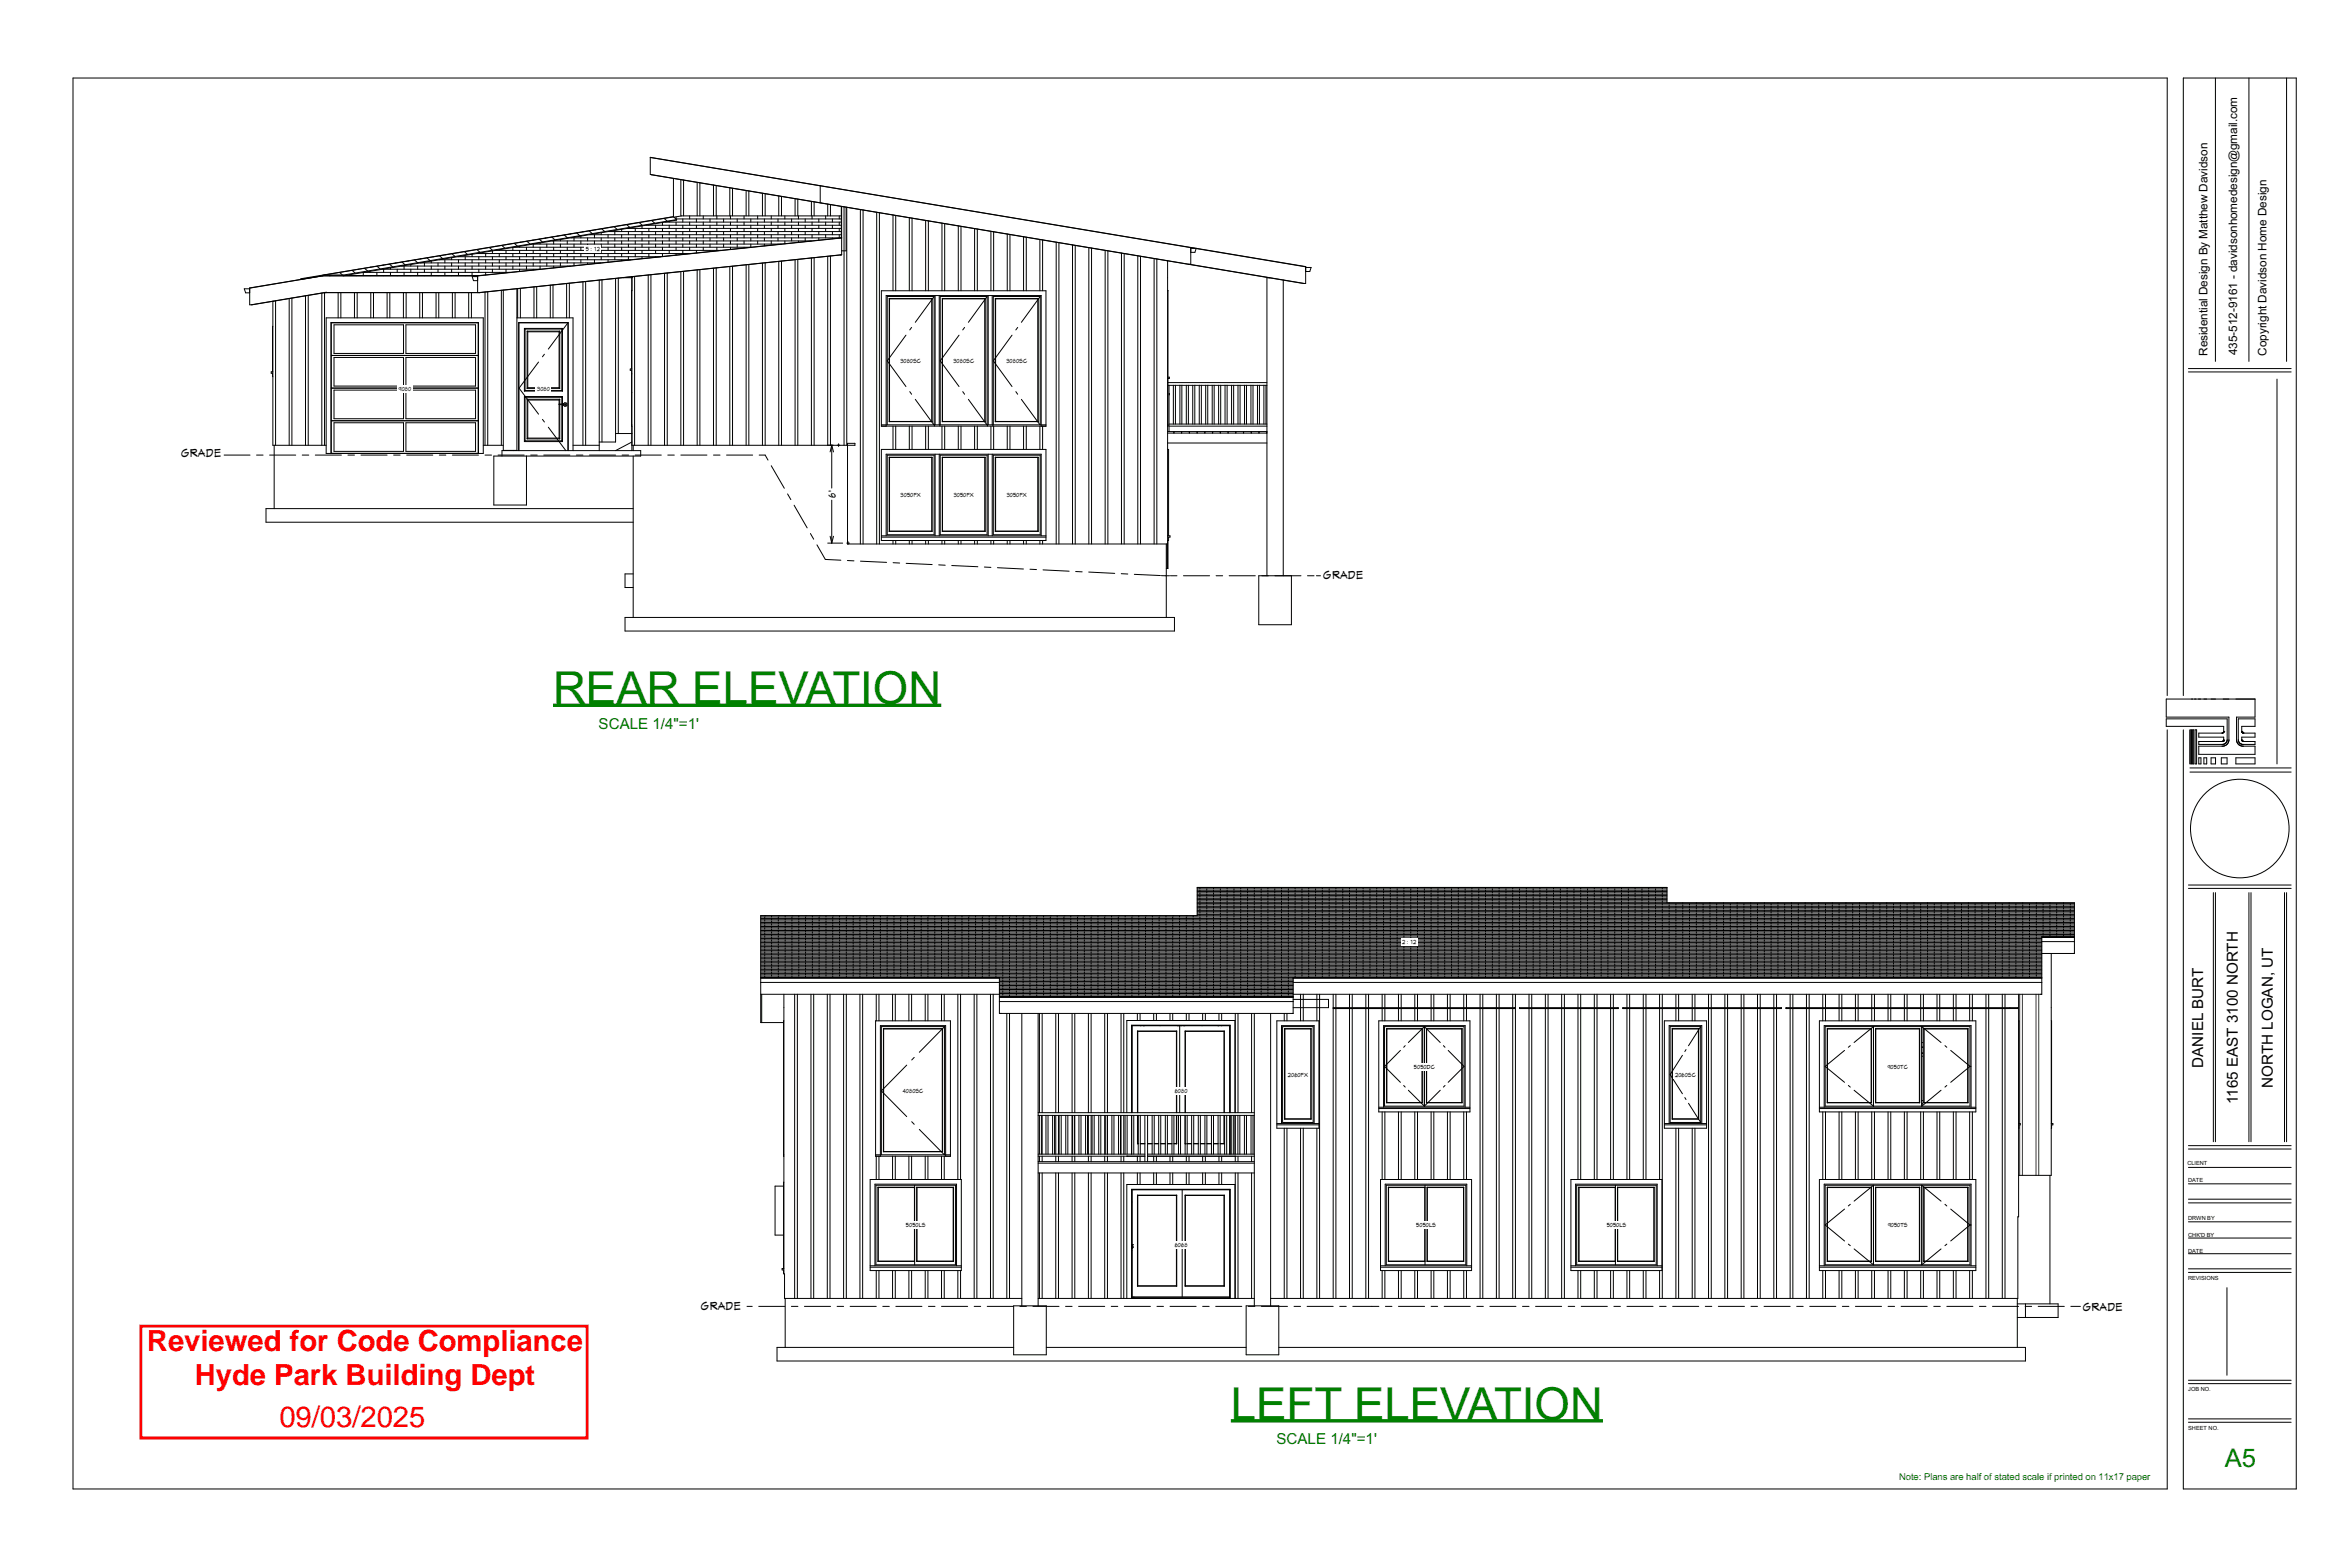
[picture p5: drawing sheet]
<svg xmlns="http://www.w3.org/2000/svg" width="914mm" height="610mm" viewBox="0 0 914 610" stroke-linecap="round" stroke-linejoin="round" font-family="sans-serif">
<defs><g id="words">
<g font-size="17.7" fill="#008000">
<text x="215.2" y="273.9">REAR ELEVATION</text>
<text x="478.9" y="552.2">LEFT ELEVATION</text>
</g>
<g font-size="11.4" fill="#f00">
<text x="57.2" y="525.7">Reviewed for Code Compliance</text>
<text x="75.8" y="538.8">Hyde Park Building Dept</text>
<text x="108.7" y="555.2">09/03/2025</text>
</g>
<text font-size="10" fill="#008000" x="865.7" y="570.9">A5</text>
<g font-size="5.9" fill="#008000">
<text x="232.9" y="283.5">SCALE 1/4&quot;=1'</text>
<text x="496.7" y="561.9">SCALE 1/4&quot;=1'</text>
</g>
<g font-size="5.9">
<text x="857.2" y="415.3" transform="rotate(-90 857.2 415.3)">DANIEL BURT</text>
<text x="884.4" y="423.2" transform="rotate(-90 884.4 423.2)">NORTH LOGAN, UT</text>
<text x="870.8" y="429.5" transform="rotate(-90 870.8 429.5)">1165 EAST 3100 NORTH</text>
</g>
<g font-size="4.6">
<text x="859" y="138.5" transform="rotate(-90 859 138.5)">Residential Design By Matthew Davidson</text>
<text x="870.5" y="138.1" transform="rotate(-90 870.5 138.1)">435-512-9161 - davidsonhomedesign@gmail.com</text>
<text x="881.9" y="138.3" transform="rotate(-90 881.9 138.3)">Copyright Davidson Home Design</text>
</g>
<g font-size="4.4">
<text x="70.3" y="178">GRADE</text>
<text x="514.8" y="225.2">GRADE</text>
<text x="272.6" y="509.8">GRADE</text>
<text x="810.3" y="509.8">GRADE</text>
</g>
<text font-size="3.7" x="325" y="193.5" transform="rotate(-90 325 193.5)">6'</text>
<text font-size="3.7" fill="#008000" x="738.9" y="575.8">Note: Plans are half of stated scale if printed on 11x17 paper</text>
<g font-size="2.2">
<text x="228" y="97.6">5 : 12</text>
<text x="350.4" y="141.3">3080SC</text>
<text x="371" y="141.3">3080SC</text>
<text x="391.6" y="141.3">3080SC</text>
<text x="155.1" y="152">90</text>
<text x="157.6" y="152">80</text>
<text x="209" y="152">3080</text>
<text x="350.4" y="193.5">3050FX</text>
<text x="371.1" y="193.5">3050FX</text>
<text x="391.7" y="193.5">3050FX</text>
<text x="545.5" y="367.2">2 : 12</text>
<text x="501.1" y="419">2060FX</text>
<text x="550.2" y="415.8">505</text>
<text x="553.9" y="415.8">0</text>
<text x="555.1" y="415.8">DC</text>
<text x="651.8" y="419">2060SC</text>
<text x="734.4" y="415.8">9050TC</text>
<text x="351.3" y="425.3">4080SC</text>
<text x="457.1" y="425.3">6</text>
<text x="458.3" y="425.3">0</text>
<text x="459.6" y="425.3">80</text>
<text x="851.1" y="453.2">CLIENT</text>
<text x="851.4" y="460">DATE</text>
<text x="352.5" y="477.5">505</text>
<text x="356.2" y="477.5">0LS</text>
<text x="551.1" y="477.5">505</text>
<text x="554.8" y="477.5">0LS</text>
<text x="625.2" y="477.5">505</text>
<text x="628.9" y="477.5">0LS</text>
<text x="734.5" y="477.5">9050TS</text>
<text x="851.4" y="474.6">DRWN BY</text>
<text x="457.1" y="484.9">6</text>
<text x="458.3" y="484.9">068</text>
<text x="851.5" y="481">CHK'D BY</text>
<text x="851.4" y="487.4">DATE</text>
<text x="851.4" y="498.1">REVISIONS</text>
<text x="851.5" y="541">JOB NO.</text>
<text x="851.5" y="556.2">SHEET NO.</text>
</g>
</g></defs>
<g fill="none" stroke="#000" stroke-width=".39">
<path d="M862 30.4v110.2M875.1 30.4v110.2M889.7 30.4v110.2M851.5 143.4h40M851.5 144.7h40M886 147.5v149.7M842.9 271.9h34.5v7.1h-7.2v9l.3 1 .7 .8 .9 .4 5.3 .1v3.2h-21.8v-3.2h9.5l1.6-1 .6-1.1v-9.2h-24.4zM843.3 270.6v-240.2h-814.9v548.8h814.9v-295.3M849.5 270.6v-240.2h44v548.8h-44v-295.3M852 283.9v13.3M852.1 298.7h39.4M852.4 283.9h.3v13.3h-.3z"/>
<path d="M853.1 283.9h.5v13.3h-.5zM854.1 283.9h.6v13.3h-.6zM855.6 294.8h.8v2.4h-.8zM857.5 294.8h1.1v2.4h-1.1zM860.3 294.8h1.8v2.4h-1.8zM864.3 294.8h2.3v2.4h-2.3zM864.7 288.5h.1M864.7 285.2h.1M864.8 288.4l-.1 .1M864.9 285.1l-.1 .1M864.9 288.4h.1M864.9 285.1h.1"/>
<path d="M865 288.3h.1M865 285l-.4 .2h-9v1.6h9.7v1.2l-.4 .4-9.3 .1v1.1h9.4l1.4-.9M865 285h.1M865.1 288.2h.1M865.1 284.9h.1M865.1 284.9l.2-2.3h-22.4v-2.9h23.7v8.4l-.3 .7M865.1 284.9v.1M865.2 284.9h.1M865.2 288.1h.1M865.2 288l-.1 .2M865.2 284.7v.1M865.3 287.9h.1"/>
<path d="M865.3 284.7h.1M865.3 284.5h.1M866.1 289v.1M870 294.8h7.4v2.4h-7.4zM871 288.2v.1M871.4 289v.1M871.6 289.2l.1 .1M872.1 289.5h.1M872.3 284.5h.1M872.3 287.9h.1M872.3 284.6v.1M872.3 287.9v.1"/>
<path d="M872.3 284.7h.1M872.3 284.8v-2.2h5.1v-2.9h-6.5v8.3l.5 1M872.3 284.8l.4 .3M872.4 284.8v.1M872.4 284.9h.1M872.4 288.2h.1M872.4 289.6h.1M872.4 288.2l.1 .1M872.5 285h.1M872.5 288.3l.2 .1M872.6 285.1h.1M872.6 288.3h.1"/>
<path d="M872.6 285.1l4.8 .1v1.6h-5.1v1.3l.4 .3 4.7 .1v1.1h-5.1l-.9-.5M872.7 288.4h.1M872.7 285.1v.1M872.7 288.4l.1 .1M872.9 285.2h.1M872.9 288.5h.1M852.1 300.4h39.4M851.5 344.3h40M851.5 345.6h40M861.2 347.3v96.9M862 347.3v96.9M875.1 347.3v96.9"/>
<path d="M875.9 347.3v96.9M888.9 347.3v96.9M889.7 347.3v96.9M851.5 447h40M851.5 445.7h40M851.5 454.2h40M851.5 466.5h40M851.5 468h40M851.5 460.5h40M851.5 475.3h40M851.5 481.6h40M851.5 495h40"/>
<path d="M851.5 493.6h40M851.5 487.7h40M866.5 500.9v34.1M851.5 538.3h40M851.5 537h40M851.5 552h40M851.5 553.3h40"/>
<circle cx="871.5" cy="322.3" r="19.2"/>
</g>
<g fill="#fff">
<path d="M624.7 475.3h8.5v2.9h-8.5z" fill-rule="evenodd"/>
<path d="M734.1 475.3h8.6v2.9h-8.6z" fill-rule="evenodd"/>
<path d="M352 475.3h8.6v2.9h-8.6z" fill-rule="evenodd"/>
<path d="M550.6 475.3h8.5v2.9h-8.5z" fill-rule="evenodd"/>
<path d="M456.6 482.7h5.8v2.9h-5.8z" fill-rule="evenodd"/>
<path d="M456.6 423.1h5.8v2.9h-5.8z" fill-rule="evenodd"/>
<path d="M651.3 416.8h9v2.9h-9z" fill-rule="evenodd"/>
<path d="M734 413.6h8.8v2.9h-8.8z" fill-rule="evenodd"/>
<path d="M500.6 416.8h8.8v2.9h-8.8z" fill-rule="evenodd"/>
<path d="M549.7 413.6h9.1v2.9h-9.1z" fill-rule="evenodd"/>
<path d="M350.7 423.1h9v2.9h-9z" fill-rule="evenodd"/>
<path d="M545 365h6.5v2.8h-6.5z" fill-rule="evenodd"/>
</g>
<g fill="none" stroke="#000" stroke-width=".39">
<path d="M296 359.9h511.2M296 357.3h511.2M296 358.3h511.2M296 359.4h511.2M296 358.9h511.2M296 357.8h511.2M296 356.7h511.2M297.6 356.2h.1M297.6 356.7v.6M297.6 357.8v.5M297.6 358.9v.5M297.6 359.9v.5"/>
<path d="M300.2 356.2v.5M300.2 357.3v.5M300.2 358.3v.6M300.2 359.4v.5M302.9 356.2h.1M302.9 356.7v.6M302.9 357.8v.5M302.9 358.9v.5M302.9 359.9v.5M305.5 356.2v.5M305.5 357.3v.5M305.5 358.3v.6"/>
<path d="M305.5 359.4v.5M308.1 356.2h.1M308.1 356.7v.6M308.1 357.8v.5M308.1 358.9v.5M308.1 359.9v.5M310.8 356.2v.5M310.8 357.3v.5M310.8 358.3v.6M310.8 359.4v.5M313.4 356.2h.1M313.4 356.7v.6"/>
<path d="M313.4 357.8v.5M313.4 358.9v.5M313.4 359.9v.5M316.1 356.2v.5M316.1 357.3v.5M316.1 358.3v.6M316.1 359.4v.5M318.7 356.2h.1M318.7 356.7v.6M318.7 357.8v.5M318.7 358.9v.5M318.7 359.9v.5"/>
<path d="M321.4 356.2v.5M321.4 357.3v.5M321.4 358.3v.6M321.4 359.4v.5M324 356.2h.1M324 356.7v.6M324 357.8v.5M324 358.9v.5M324 359.9v.5M326.7 356.2v.5M326.7 357.3v.5M326.7 358.3v.6"/>
<path d="M326.7 359.4v.5M329.3 356.2h.1M329.3 356.7v.6M329.3 357.8v.5M329.3 358.9v.5M329.3 359.9v.5M332 356.2v.5M332 357.3v.5M332 358.3v.6M332 359.4v.5M334.6 356.2h.1M334.6 356.7v.6"/>
<path d="M334.6 357.8v.5M334.6 358.9v.5M334.6 359.9v.5M337.3 356.2v.5M337.3 357.3v.5M337.3 358.3v.6M337.3 359.4v.5M339.9 356.2h.1M339.9 356.7v.6M339.9 357.8v.5M339.9 358.9v.5M339.9 359.9v.5"/>
<path d="M342.6 356.2v.5M342.6 357.3v.5M342.6 358.3v.6M342.6 359.4v.5M345.2 356.2h.1M345.2 356.7v.6M345.2 357.8v.5M345.2 358.9v.5M345.2 359.9v.5M347.9 356.2v.5M347.9 357.3v.5M347.9 358.3v.6"/>
<path d="M347.9 359.4v.5M350.5 356.2h.1M350.5 356.7v.6M350.5 357.8v.5M350.5 358.9v.5M350.5 359.9v.5M353.1 356.2v.5M353.1 357.3v.5M353.1 358.3v.6M353.1 359.4v.5M355.8 356.2h.1M355.8 356.7v.6"/>
<path d="M355.8 357.8v.5M355.8 358.9v.5M355.8 359.9v.5M358.4 356.2v.5M358.4 357.3v.5M358.4 358.3v.6M358.4 359.4v.5M361.1 356.2h.1M361.1 356.7v.6M361.1 357.8v.5M361.1 358.9v.5M361.1 359.9v.5"/>
<path d="M363.7 356.2v.5M363.7 357.3v.5M363.7 358.3v.6M363.7 359.4v.5M366.4 356.2h.1M366.4 356.7v.6M366.4 357.8v.5M366.4 358.9v.5M366.4 359.9v.5M369 356.2v.5M369 357.3v.5M369 358.3v.6"/>
<path d="M369 359.4v.5M371.6 356.2h.1M371.6 356.7v.6M371.6 357.8v.5M371.6 358.9v.5M371.6 359.9v.5M374.3 356.2v.5M374.3 357.3v.5M374.3 358.3v.6M374.3 359.4v.5M376.9 356.2h.1M376.9 356.7v.6"/>
<path d="M376.9 357.8v.5M376.9 358.9v.5M376.9 359.9v.5M379.6 356.2v.5M379.6 357.3v.5M379.6 358.3v.6M379.6 359.4v.5M382.2 356.2h.1M382.2 356.7v.6M382.2 357.8v.5M382.2 358.9v.5M382.2 359.9v.5"/>
<path d="M384.9 356.2v.5M384.9 357.3v.5M384.9 358.3v.6M384.9 359.4v.5M387.5 356.2h.1M387.5 356.7v.6M387.5 357.8v.5M387.5 358.9v.5M387.5 359.9v.5M390.2 356.2v.5M390.2 357.3v.5M390.2 358.3v.6"/>
<path d="M390.2 359.4v.5M392.8 356.2h.1M392.8 356.7v.6M392.8 357.8v.5M392.8 358.9v.5M392.8 359.9v.5M395.5 356.2v.5M395.5 357.3v.5M395.5 358.3v.6M395.5 359.4v.5M398.1 356.2h.1M398.1 356.7v.6"/>
<path d="M398.1 357.8v.5M398.1 358.9v.5M398.1 359.9v.5M400.8 356.2v.5M400.8 357.3v.5M400.8 358.3v.6M400.8 359.4v.5M403.4 356.2h.1M403.4 356.7v.6M403.4 357.8v.5M403.4 358.9v.5M403.4 359.9v.5"/>
<path d="M406.1 356.2v.5M406.1 357.3v.5M406.1 358.3v.6M406.1 359.4v.5M408.7 356.2h.1M408.7 356.7v.6M408.7 357.8v.5M408.7 358.9v.5M408.7 359.9v.5M411.4 356.2v.5M411.4 357.3v.5M411.4 358.3v.6"/>
<path d="M411.4 359.4v.5M414 356.2h.1M414 356.7v.6M414 357.8v.5M414 358.9v.5M414 359.9v.5M416.6 356.2v.5M416.6 357.3v.5M416.6 358.3v.6M416.6 359.4v.5M419.3 356.2h.1M419.3 356.7v.6"/>
<path d="M419.3 357.8v.5M419.3 358.9v.5M419.3 359.9v.5M421.9 356.2v.5M421.9 357.3v.5M421.9 358.3v.6M421.9 359.4v.5M424.6 356.2h.1M424.6 356.7v.6M424.6 357.8v.5M424.6 358.9v.5M424.6 359.9v.5"/>
<path d="M427.2 356.2v.5M427.2 357.3v.5M427.2 358.3v.6M427.2 359.4v.5M429.9 356.2h.1M429.9 356.7v.6M429.9 357.8v.5M429.9 358.9v.5M429.9 359.9v.5M432.5 356.2v.5M432.5 357.3v.5M432.5 358.3v.6"/>
<path d="M432.5 359.4v.5M435.1 356.2h.1M435.1 356.7v.6M435.1 357.8v.5M435.1 358.9v.5M435.1 359.9v.5M437.8 356.2v.5M437.8 357.3v.5M437.8 358.3v.6M437.8 359.4v.5M440.4 356.2h.1M440.4 356.7v.6"/>
<path d="M440.4 357.8v.5M440.4 358.9v.5M440.4 359.9v.5M443.1 356.2v.5M443.1 357.3v.5M443.1 358.3v.6M443.1 359.4v.5M445.7 356.2h.1M445.7 356.7v.6M445.7 357.8v.5M445.7 358.9v.5M445.7 359.9v.5"/>
<path d="M448.4 356.2v.5M448.4 357.3v.5M448.4 358.3v.6M448.4 359.4v.5M451 356.2h.1M451 356.7v.6M451 357.8v.5M451 358.9v.5M451 359.9v.5M453.7 356.2v.5M453.7 357.3v.5M453.7 358.3v.6"/>
<path d="M453.7 359.4v.5M456.3 356.2h.1M456.3 356.7v.6M456.3 357.8v.5M456.3 358.9v.5M456.3 359.9v.5M459 356.2v.5M459 357.3v.5M459 358.3v.6M459 359.4v.5M461.6 356.2h.1M461.6 356.7v.6"/>
<path d="M461.6 357.8v.5M461.6 358.9v.5M461.6 359.9v.5M464.3 356.2v.5M464.3 357.3v.5M464.3 358.3v.6M464.3 359.4v.5M465.8 352.6h341.4M465.8 349.5h182.8M465.8 347.9h182.8M465.8 354.7h341.4M465.8 350.5h182.8"/>
<path d="M465.8 350h182.8M465.8 346.8h182.8M465.8 345.8h182.8M465.8 355.2h341.4M465.8 354.2h341.4M465.8 351.5h341.4M465.8 351h182.8M465.8 348.9h182.8M465.8 353.1h341.4M465.8 348.4h182.8M465.8 347.3h182.8M465.8 346.3h182.8"/>
<path d="M465.8 356.2v-11h182.8v6h158.6v19.7h-12.7M465.8 355.7h341.4M465.8 353.6h341.4M465.8 352h341.4M466.9 345.3v.5M466.9 346.3v.5M466.9 347.3v.6M466.9 348.4v.5M466.9 349.5v.5M466.9 350.5v.5M466.9 351.5v.5M466.9 352.6v.5"/>
<path d="M466.9 353.6v.6M466.9 354.7v.5M466.9 355.7v.5M466.9 356.7v.6M466.9 357.8v.5M466.9 358.9v.5M466.9 359.9v.5M469.6 345.2v.1M469.6 345.8v.5M469.6 346.8v.5M469.6 347.9v.5M469.6 348.9v.6"/>
<path d="M469.6 350v.5M469.6 351v.5M469.6 352v.6M469.6 353.1v.5M469.6 354.2v.5M469.6 355.2v.5M469.6 356.2v.5M469.6 357.3v.5M469.6 358.3v.6M469.6 359.4v.5M472.2 345.3v.5M472.2 346.3v.5"/>
<path d="M472.2 347.3v.6M472.2 348.4v.5M472.2 349.5v.5M472.2 350.5v.5M472.2 351.5v.5M472.2 352.6v.5M472.2 353.6v.6M472.2 354.7v.5M472.2 355.7v.5M472.2 356.7v.6M472.2 357.8v.5M472.2 358.9v.5"/>
<path d="M472.2 359.9v.5M474.9 345.2v.1M474.9 345.8v.5M474.9 346.8v.5M474.9 347.9v.5M474.9 348.9v.6M474.9 350v.5M474.9 351v.5M474.9 352v.6M474.9 353.1v.5M474.9 354.2v.5M474.9 355.2v.5"/>
<path d="M474.9 356.2v.5M474.9 357.3v.5M474.9 358.3v.6M474.9 359.4v.5M477.5 345.3v.5M477.5 346.3v.5M477.5 347.3v.6M477.5 348.4v.5M477.5 349.5v.5M477.5 350.5v.5M477.5 351.5v.5M477.5 352.6v.5"/>
<path d="M477.5 353.6v.6M477.5 354.7v.5M477.5 355.7v.5M477.5 356.7v.6M477.5 357.8v.5M477.5 358.9v.5M477.5 359.9v.5M480.1 345.2v.1M480.1 345.8v.5M480.1 346.8v.5M480.1 347.9v.5M480.1 348.9v.6"/>
<path d="M480.1 350v.5M480.1 351v.5M480.1 352v.6M480.1 353.1v.5M480.1 354.2v.5M480.1 355.2v.5M480.1 356.2v.5M480.1 357.3v.5M480.1 358.3v.6M480.1 359.4v.5M482.8 345.3v.5M482.8 346.3v.5"/>
<path d="M482.8 347.3v.6M482.8 348.4v.5M482.8 349.5v.5M482.8 350.5v.5M482.8 351.5v.5M482.8 352.6v.5M482.8 353.6v.6M482.8 354.7v.5M482.8 355.7v.5M482.8 356.7v.6M482.8 357.8v.5M482.8 358.9v.5"/>
<path d="M482.8 359.9v.5M485.4 345.2v.1M485.4 345.8v.5M485.4 346.8v.5M485.4 347.9v.5M485.4 348.9v.6M485.4 350v.5M485.4 351v.5M485.4 352v.6M485.4 353.1v.5M485.4 354.2v.5M485.4 355.2v.5"/>
<path d="M485.4 356.2v.5M485.4 357.3v.5M485.4 358.3v.6M485.4 359.4v.5M488.1 345.3v.5M488.1 346.3v.5M488.1 347.3v.6M488.1 348.4v.5M488.1 349.5v.5M488.1 350.5v.5M488.1 351.5v.5M488.1 352.6v.5"/>
<path d="M488.1 353.6v.6M488.1 354.7v.5M488.1 355.7v.5M488.1 356.7v.6M488.1 357.8v.5M488.1 358.9v.5M488.1 359.9v.5M490.7 345.2v.1M490.7 345.8v.5M490.7 346.8v.5M490.7 347.9v.5M490.7 348.9v.6"/>
<path d="M490.7 350v.5M490.7 351v.5M490.7 352v.6M490.7 353.1v.5M490.7 354.2v.5M490.7 355.2v.5M490.7 356.2v.5M490.7 357.3v.5M490.7 358.3v.6M490.7 359.4v.5M493.4 345.3v.5M493.4 346.3v.5"/>
<path d="M493.4 347.3v.6M493.4 348.4v.5M493.4 349.5v.5M493.4 350.5v.5M493.4 351.5v.5M493.4 352.6v.5M493.4 353.6v.6M493.4 354.7v.5M493.4 355.7v.5M493.4 356.7v.6M493.4 357.8v.5M493.4 358.9v.5"/>
<path d="M493.4 359.9v.5M496 345.2v.1M496 345.8v.5M496 346.8v.5M496 347.9v.5M496 348.9v.6M496 350v.5M496 351v.5M496 352v.6M496 353.1v.5M496 354.2v.5M496 355.2v.5"/>
<path d="M496 356.2v.5M496 357.3v.5M496 358.3v.6M496 359.4v.5M498.6 345.3v.5M498.6 346.3v.5M498.6 347.3v.6M498.6 348.4v.5M498.6 349.5v.5M498.6 350.5v.5M498.6 351.5v.5M498.6 352.6v.5"/>
<path d="M498.6 353.6v.6M498.6 354.7v.5M498.6 355.7v.5M498.6 356.7v.6M498.6 357.8v.5M498.6 358.9v.5M498.6 359.9v.5M501.3 345.2v.1M501.3 345.8v.5M501.3 346.8v.5M501.3 347.9v.5M501.3 348.9v.6"/>
<path d="M501.3 350v.5M501.3 351v.5M501.3 352v.6M501.3 353.1v.5M501.3 354.2v.5M501.3 355.2v.5M501.3 356.2v.5M501.3 357.3v.5M501.3 358.3v.6M501.3 359.4v.5M503.9 345.3v.5M503.9 346.3v.5"/>
<path d="M503.9 347.3v.6M503.9 348.4v.5M503.9 349.5v.5M503.9 350.5v.5M503.9 351.5v.5M503.9 352.6v.5M503.9 353.6v.6M503.9 354.7v.5M503.9 355.7v.5M503.9 356.7v.6M503.9 357.8v.5M503.9 358.9v.5"/>
<path d="M503.9 359.9v.5M506.6 345.2v.1M506.6 345.8v.5M506.6 346.8v.5M506.6 347.9v.5M506.6 348.9v.6M506.6 350v.5M506.6 351v.5M506.6 352v.6M506.6 353.1v.5M506.6 354.2v.5M506.6 355.2v.5"/>
<path d="M506.6 356.2v.5M506.6 357.3v.5M506.6 358.3v.6M506.6 359.4v.5M509.2 345.3v.5M509.2 346.3v.5M509.2 347.3v.6M509.2 348.4v.5M509.2 349.5v.5M509.2 350.5v.5M509.2 351.5v.5M509.2 352.6v.5"/>
<path d="M509.2 353.6v.6M509.2 354.7v.5M509.2 355.7v.5M509.2 356.7v.6M509.2 357.8v.5M509.2 358.9v.5M509.2 359.9v.5M511.9 345.2v.1M511.9 345.8v.5M511.9 346.8v.5M511.9 347.9v.5M511.9 348.9v.6"/>
<path d="M511.9 350v.5M511.9 351v.5M511.9 352v.6M511.9 353.1v.5M511.9 354.2v.5M511.9 355.2v.5M511.9 356.2v.5M511.9 357.3v.5M511.9 358.3v.6M511.9 359.4v.5M514.5 345.3v.5M514.5 346.3v.5"/>
<path d="M514.5 347.3v.6M514.5 348.4v.5M514.5 349.5v.5M514.5 350.5v.5M514.5 351.5v.5M514.5 352.6v.5M514.5 353.6v.6M514.5 354.7v.5M514.5 355.7v.5M514.5 356.7v.6M514.5 357.8v.5M514.5 358.9v.5"/>
<path d="M514.5 359.9v.5M517.2 345.2v.1M517.2 345.8v.5M517.2 346.8v.5M517.2 347.9v.5M517.2 348.9v.6M517.2 350v.5M517.2 351v.5M517.2 352v.6M517.2 353.1v.5M517.2 354.2v.5M517.2 355.2v.5"/>
<path d="M517.2 356.2v.5M517.2 357.3v.5M517.2 358.3v.6M517.2 359.4v.5M519.8 345.3v.5M519.8 346.3v.5M519.8 347.3v.6M519.8 348.4v.5M519.8 349.5v.5M519.8 350.5v.5M519.8 351.5v.5M519.8 352.6v.5"/>
<path d="M519.8 353.6v.6M519.8 354.7v.5M519.8 355.7v.5M519.8 356.7v.6M519.8 357.8v.5M519.8 358.9v.5M519.8 359.9v.5M522.5 345.2v.1M522.5 345.8v.5M522.5 346.8v.5M522.5 347.9v.5M522.5 348.9v.6"/>
<path d="M522.5 350v.5M522.5 351v.5M522.5 352v.6M522.5 353.1v.5M522.5 354.2v.5M522.5 355.2v.5M522.5 356.2v.5M522.5 357.3v.5M522.5 358.3v.6M522.5 359.4v.5M525.1 345.3v.5M525.1 346.3v.5"/>
<path d="M525.1 347.3v.6M525.1 348.4v.5M525.1 349.5v.5M525.1 350.5v.5M525.1 351.5v.5M525.1 352.6v.5M525.1 353.6v.6M525.1 354.7v.5M525.1 355.7v.5M525.1 356.7v.6M525.1 357.8v.5M525.1 358.9v.5"/>
<path d="M525.1 359.9v.5M527.8 345.2v.1M527.8 345.8v.5M527.8 346.8v.5M527.8 347.9v.5M527.8 348.9v.6M527.8 350v.5M527.8 351v.5M527.8 352v.6M527.8 353.1v.5M527.8 354.2v.5M527.8 355.2v.5"/>
<path d="M527.8 356.2v.5M527.8 357.3v.5M527.8 358.3v.6M527.8 359.4v.5M530.4 345.3v.5M530.4 346.3v.5M530.4 347.3v.6M530.4 348.4v.5M530.4 349.5v.5M530.4 350.5v.5M530.4 351.5v.5M530.4 352.6v.5"/>
<path d="M530.4 353.6v.6M530.4 354.7v.5M530.4 355.7v.5M530.4 356.7v.6M530.4 357.8v.5M530.4 358.9v.5M530.4 359.9v.5M533.1 345.2v.1M533.1 345.8v.5M533.1 346.8v.5M533.1 347.9v.5M533.1 348.9v.6"/>
<path d="M533.1 350v.5M533.1 351v.5M533.1 352v.6M533.1 353.1v.5M533.1 354.2v.5M533.1 355.2v.5M533.1 356.2v.5M533.1 357.3v.5M533.1 358.3v.6M533.1 359.4v.5M535.7 345.3v.5M535.7 346.3v.5"/>
<path d="M535.7 347.3v.6M535.7 348.4v.5M535.7 349.5v.5M535.7 350.5v.5M535.7 351.5v.5M535.7 352.6v.5M535.7 353.6v.6M535.7 354.7v.5M535.7 355.7v.5M535.7 356.7v.6M535.7 357.8v.5M535.7 358.9v.5"/>
<path d="M535.7 359.9v.5M538.4 345.2v.1M538.4 345.8v.5M538.4 346.8v.5M538.4 347.9v.5M538.4 348.9v.6M538.4 350v.5M538.4 351v.5M538.4 352v.6M538.4 353.1v.5M538.4 354.2v.5M538.4 355.2v.5"/>
<path d="M538.4 356.2v.5M538.4 357.3v.5M538.4 358.3v.6M538.4 359.4v.5M541 345.3v.5M541 346.3v.5M541 347.3v.6M541 348.4v.5M541 349.5v.5M541 350.5v.5M541 351.5v.5M541 352.6v.5"/>
<path d="M541 353.6v.6M541 354.7v.5M541 355.7v.5M541 356.7v.6M541 357.8v.5M541 358.9v.5M541 359.9v.5M543.6 345.2v.1M543.6 345.8v.5M543.6 346.8v.5M543.6 347.9v.5M543.6 348.9v.6"/>
<path d="M543.6 350v.5M543.6 351v.5M543.6 352v.6M543.6 353.1v.5M543.6 354.2v.5M543.6 355.2v.5M543.6 356.2v.5M543.6 357.3v.5M543.6 358.3v.6M543.6 359.4v.5M546.3 345.3v.5M546.3 346.3v.5"/>
<path d="M546.3 347.3v.6M546.3 348.4v.5M546.3 349.5v.5M546.3 350.5v.5M546.3 351.5v.5M546.3 352.6v.5M546.3 353.6v.6M546.3 354.7v.5M546.3 355.7v.5M546.3 356.7v.6M546.3 357.8v.5M546.3 358.9v.5"/>
<path d="M546.3 359.9v.5M548.9 345.2v.1M548.9 345.8v.5M548.9 346.8v.5M548.9 347.9v.5M548.9 348.9v.6M548.9 350v.5M548.9 351v.5M548.9 352v.6M548.9 353.1v.5M548.9 354.2v.5M548.9 355.2v.5"/>
<path d="M548.9 356.2v.5M548.9 357.3v.5M548.9 358.3v.6M548.9 359.4v.5M551.6 345.3v.5M551.6 346.3v.5M551.6 347.3v.6M551.6 348.4v.5M551.6 349.5v.5M551.6 350.5v.5M551.6 351.5v.5M551.6 352.6v.5"/>
<path d="M551.6 353.6v.6M551.6 354.7v.5M551.6 355.7v.5M551.6 356.7v.6M551.6 357.8v.5M551.6 358.9v.5M551.6 359.9v.5M554.2 345.2v.1M554.2 345.8v.5M554.2 346.8v.5M554.2 347.9v.5M554.2 348.9v.6"/>
<path d="M554.2 350v.5M554.2 351v.5M554.2 352v.6M554.2 353.1v.5M554.2 354.2v.5M554.2 355.2v.5M554.2 356.2v.5M554.2 357.3v.5M554.2 358.3v.6M554.2 359.4v.5M556.9 345.3v.5M556.9 346.3v.5"/>
<path d="M556.9 347.3v.6M556.9 348.4v.5M556.9 349.5v.5M556.9 350.5v.5M556.9 351.5v.5M556.9 352.6v.5M556.9 353.6v.6M556.9 354.7v.5M556.9 355.7v.5M556.9 356.7v.6M556.9 357.8v.5M556.9 358.9v.5"/>
<path d="M556.9 359.9v.5M559.5 345.2v.1M559.5 345.8v.5M559.5 346.8v.5M559.5 347.9v.5M559.5 348.9v.6M559.5 350v.5M559.5 351v.5M559.5 352v.6M559.5 353.1v.5M559.5 354.2v.5M559.5 355.2v.5"/>
<path d="M559.5 356.2v.5M559.5 357.3v.5M559.5 358.3v.6M559.5 359.4v.5M562.1 345.3v.5M562.1 346.3v.5M562.1 347.3v.6M562.1 348.4v.5M562.1 349.5v.5M562.1 350.5v.5M562.1 351.5v.5M562.1 352.6v.5"/>
<path d="M562.1 353.6v.6M562.1 354.7v.5M562.1 355.7v.5M562.1 356.7v.6M562.1 357.8v.5M562.1 358.9v.5M562.1 359.9v.5M564.8 345.2v.1M564.8 345.8v.5M564.8 346.8v.5M564.8 347.9v.5M564.8 348.9v.6"/>
<path d="M564.8 350v.5M564.8 351v.5M564.8 352v.6M564.8 353.1v.5M564.8 354.2v.5M564.8 355.2v.5M564.8 356.2v.5M564.8 357.3v.5M564.8 358.3v.6M564.8 359.4v.5M567.4 345.3v.5M567.4 346.3v.5"/>
<path d="M567.4 347.3v.6M567.4 348.4v.5M567.4 349.5v.5M567.4 350.5v.5M567.4 351.5v.5M567.4 352.6v.5M567.4 353.6v.6M567.4 354.7v.5M567.4 355.7v.5M567.4 356.7v.6M567.4 357.8v.5M567.4 358.9v.5"/>
<path d="M567.4 359.9v.5M570.1 345.2v.1M570.1 345.8v.5M570.1 346.8v.5M570.1 347.9v.5M570.1 348.9v.6M570.1 350v.5M570.1 351v.5M570.1 352v.6M570.1 353.1v.5M570.1 354.2v.5M570.1 355.2v.5"/>
<path d="M570.1 356.2v.5M570.1 357.3v.5M570.1 358.3v.6M570.1 359.4v.5M572.7 345.3v.5M572.7 346.3v.5M572.7 347.3v.6M572.7 348.4v.5M572.7 349.5v.5M572.7 350.5v.5M572.7 351.5v.5M572.7 352.6v.5"/>
<path d="M572.7 353.6v.6M572.7 354.7v.5M572.7 355.7v.5M572.7 356.7v.6M572.7 357.8v.5M572.7 358.9v.5M572.7 359.9v.5M575.4 345.2v.1M575.4 345.8v.5M575.4 346.8v.5M575.4 347.9v.5M575.4 348.9v.6"/>
<path d="M575.4 350v.5M575.4 351v.5M575.4 352v.6M575.4 353.1v.5M575.4 354.2v.5M575.4 355.2v.5M575.4 356.2v.5M575.4 357.3v.5M575.4 358.3v.6M575.4 359.4v.5M578 345.3v.5M578 346.3v.5"/>
<path d="M578 347.3v.6M578 348.4v.5M578 349.5v.5M578 350.5v.5M578 351.5v.5M578 352.6v.5M578 353.6v.6M578 354.7v.5M578 355.7v.5M578 356.7v.6M578 357.8v.5M578 358.9v.5"/>
<path d="M578 359.9v.5M580.7 345.2v.1M580.7 345.8v.5M580.7 346.8v.5M580.7 347.9v.5M580.7 348.9v.6M580.7 350v.5M580.7 351v.5M580.7 352v.6M580.7 353.1v.5M580.7 354.2v.5M580.7 355.2v.5"/>
<path d="M580.7 356.2v.5M580.7 357.3v.5M580.7 358.3v.6M580.7 359.4v.5M583.3 345.3v.5M583.3 346.3v.5M583.3 347.3v.6M583.3 348.4v.5M583.3 349.5v.5M583.3 350.5v.5M583.3 351.5v.5M583.3 352.6v.5"/>
<path d="M583.3 353.6v.6M583.3 354.7v.5M583.3 355.7v.5M583.3 356.7v.6M583.3 357.8v.5M583.3 358.9v.5M583.3 359.9v.5M586 345.2v.1M586 345.8v.5M586 346.8v.5M586 347.9v.5M586 348.9v.6"/>
<path d="M586 350v.5M586 351v.5M586 352v.6M586 353.1v.5M586 354.2v.5M586 355.2v.5M586 356.2v.5M586 357.3v.5M586 358.3v.6M586 359.4v.5M588.6 345.3v.5M588.6 346.3v.5"/>
<path d="M588.6 347.3v.6M588.6 348.4v.5M588.6 349.5v.5M588.6 350.5v.5M588.6 351.5v.5M588.6 352.6v.5M588.6 353.6v.6M588.6 354.7v.5M588.6 355.7v.5M588.6 356.7v.6M588.6 357.8v.5M588.6 358.9v.5"/>
<path d="M588.6 359.9v.5M591.3 345.2v.1M591.3 345.8v.5M591.3 346.8v.5M591.3 347.9v.5M591.3 348.9v.6M591.3 350v.5M591.3 351v.5M591.3 352v.6M591.3 353.1v.5M591.3 354.2v.5M591.3 355.2v.5"/>
<path d="M591.3 356.2v.5M591.3 357.3v.5M591.3 358.3v.6M591.3 359.4v.5M593.9 345.3v.5M593.9 346.3v.5M593.9 347.3v.6M593.9 348.4v.5M593.9 349.5v.5M593.9 350.5v.5M593.9 351.5v.5M593.9 352.6v.5"/>
<path d="M593.9 353.6v.6M593.9 354.7v.5M593.9 355.7v.5M593.9 356.7v.6M593.9 357.8v.5M593.9 358.9v.5M593.9 359.9v.5M596.6 345.2v.1M596.6 345.8v.5M596.6 346.8v.5M596.6 347.9v.5M596.6 348.9v.6"/>
<path d="M596.6 350v.5M596.6 351v.5M596.6 352v.6M596.6 353.1v.5M596.6 354.2v.5M596.6 355.2v.5M596.6 356.2v.5M596.6 357.3v.5M596.6 358.3v.6M596.6 359.4v.5M599.2 345.3v.5M599.2 346.3v.5"/>
<path d="M599.2 347.3v.6M599.2 348.4v.5M599.2 349.5v.5M599.2 350.5v.5M599.2 351.5v.5M599.2 352.6v.5M599.2 353.6v.6M599.2 354.7v.5M599.2 355.7v.5M599.2 356.7v.6M599.2 357.8v.5M599.2 358.9v.5"/>
<path d="M599.2 359.9v.5M601.9 345.2v.1M601.9 345.8v.5M601.9 346.8v.5M601.9 347.9v.5M601.9 348.9v.6M601.9 350v.5M601.9 351v.5M601.9 352v.6M601.9 353.1v.5M601.9 354.2v.5M601.9 355.2v.5"/>
<path d="M601.9 356.2v.5M601.9 357.3v.5M601.9 358.3v.6M601.9 359.4v.5M604.5 345.3v.5M604.5 346.3v.5M604.5 347.3v.6M604.5 348.4v.5M604.5 349.5v.5M604.5 350.5v.5M604.5 351.5v.5M604.5 352.6v.5"/>
<path d="M604.5 353.6v.6M604.5 354.7v.5M604.5 355.7v.5M604.5 356.7v.6M604.5 357.8v.5M604.5 358.9v.5M604.5 359.9v.5M607.1 345.2v.1M607.1 345.8v.5M607.1 346.8v.5M607.1 347.9v.5M607.1 348.9v.6"/>
<path d="M607.1 350v.5M607.1 351v.5M607.1 352v.6M607.1 353.1v.5M607.1 354.2v.5M607.1 355.2v.5M607.1 356.2v.5M607.1 357.3v.5M607.1 358.3v.6M607.1 359.4v.5M609.8 345.3v.5M609.8 346.3v.5"/>
<path d="M609.8 347.3v.6M609.8 348.4v.5M609.8 349.5v.5M609.8 350.5v.5M609.8 351.5v.5M609.8 352.6v.5M609.8 353.6v.6M609.8 354.7v.5M609.8 355.7v.5M609.8 356.7v.6M609.8 357.8v.5M609.8 358.9v.5"/>
<path d="M609.8 359.9v.5M612.4 345.2v.1M612.4 345.8v.5M612.4 346.8v.5M612.4 347.9v.5M612.4 348.9v.6M612.4 350v.5M612.4 351v.5M612.4 352v.6M612.4 353.1v.5M612.4 354.2v.5M612.4 355.2v.5"/>
<path d="M612.4 356.2v.5M612.4 357.3v.5M612.4 358.3v.6M612.4 359.4v.5M615.1 345.3v.5M615.1 346.3v.5M615.1 347.3v.6M615.1 348.4v.5M615.1 349.5v.5M615.1 350.5v.5M615.1 351.5v.5M615.1 352.6v.5"/>
<path d="M615.1 353.6v.6M615.1 354.7v.5M615.1 355.7v.5M615.1 356.7v.6M615.1 357.8v.5M615.1 358.9v.5M615.1 359.9v.5M617.7 345.2v.1M617.7 345.8v.5M617.7 346.8v.5M617.7 347.9v.5M617.7 348.9v.6"/>
<path d="M617.7 350v.5M617.7 351v.5M617.7 352v.6M617.7 353.1v.5M617.7 354.2v.5M617.7 355.2v.5M617.7 356.2v.5M617.7 357.3v.5M617.7 358.3v.6M617.7 359.4v.5M620.4 345.3v.5M620.4 346.3v.5"/>
<path d="M620.4 347.3v.6M620.4 348.4v.5M620.4 349.5v.5M620.4 350.5v.5M620.4 351.5v.5M620.4 352.6v.5M620.4 353.6v.6M620.4 354.7v.5M620.4 355.7v.5M620.4 356.7v.6M620.4 357.8v.5M620.4 358.9v.5"/>
<path d="M620.4 359.9v.5M623 345.2v.1M623 345.8v.5M623 346.8v.5M623 347.9v.5M623 348.9v.6M623 350v.5M623 351v.5M623 352v.6M623 353.1v.5M623 354.2v.5M623 355.2v.5"/>
<path d="M623 356.2v.5M623 357.3v.5M623 358.3v.6M623 359.4v.5M625.6 345.3v.5M625.6 346.3v.5M625.6 347.3v.6M625.6 348.4v.5M625.6 349.5v.5M625.6 350.5v.5M625.6 351.5v.5M625.6 352.6v.5"/>
<path d="M625.6 353.6v.6M625.6 354.7v.5M625.6 355.7v.5M625.6 356.7v.6M625.6 357.8v.5M625.6 358.9v.5M625.6 359.9v.5M628.3 345.2v.1M628.3 345.8v.5M628.3 346.8v.5M628.3 347.9v.5M628.3 348.9v.6"/>
<path d="M628.3 350v.5M628.3 351v.5M628.3 352v.6M628.3 353.1v.5M628.3 354.2v.5M628.3 355.2v.5M628.3 356.2v.5M628.3 357.3v.5M628.3 358.3v.6M628.3 359.4v.5M630.9 345.3v.5M630.9 346.3v.5"/>
<path d="M630.9 347.3v.6M630.9 348.4v.5M630.9 349.5v.5M630.9 350.5v.5M630.9 351.5v.5M630.9 352.6v.5M630.9 353.6v.6M630.9 354.7v.5M630.9 355.7v.5M630.9 356.7v.6M630.9 357.8v.5M630.9 358.9v.5"/>
<path d="M630.9 359.9v.5M633.6 345.2v.1M633.6 345.8v.5M633.6 346.8v.5M633.6 347.9v.5M633.6 348.9v.6M633.6 350v.5M633.6 351v.5M633.6 352v.6M633.6 353.1v.5M633.6 354.2v.5M633.6 355.2v.5"/>
<path d="M633.6 356.2v.5M633.6 357.3v.5M633.6 358.3v.6M633.6 359.4v.5M636.2 345.3v.5M636.2 346.3v.5M636.2 347.3v.6M636.2 348.4v.5M636.2 349.5v.5M636.2 350.5v.5M636.2 351.5v.5M636.2 352.6v.5"/>
<path d="M636.2 353.6v.6M636.2 354.7v.5M636.2 355.7v.5M636.2 356.7v.6M636.2 357.8v.5M636.2 358.9v.5M636.2 359.9v.5M638.9 345.2v.1M638.9 345.8v.5M638.9 346.8v.5M638.9 347.9v.5M638.9 348.9v.6"/>
<path d="M638.9 350v.5M638.9 351v.5M638.9 352v.6M638.9 353.1v.5M638.9 354.2v.5M638.9 355.2v.5M638.9 356.2v.5M638.9 357.3v.5M638.9 358.3v.6M638.9 359.4v.5M641.5 345.3v.5M641.5 346.3v.5"/>
<path d="M641.5 347.3v.6M641.5 348.4v.5M641.5 349.5v.5M641.5 350.5v.5M641.5 351.5v.5M641.5 352.6v.5M641.5 353.6v.6M641.5 354.7v.5M641.5 355.7v.5M641.5 356.7v.6M641.5 357.8v.5M641.5 358.9v.5"/>
<path d="M641.5 359.9v.5M644.2 345.2v.1M644.2 345.8v.5M644.2 346.8v.5M644.2 347.9v.5M644.2 348.9v.6M644.2 350v.5M644.2 351v.5M644.2 352v.6M644.2 353.1v.5M644.2 354.2v.5M644.2 355.2v.5"/>
<path d="M644.2 356.2v.5M644.2 357.3v.5M644.2 358.3v.6M644.2 359.4v.5M646.8 345.3v.5M646.8 346.3v.5M646.8 347.3v.6M646.8 348.4v.5M646.8 349.5v.5M646.8 350.5v.5M646.8 351.5v.5M646.8 352.6v.5"/>
<path d="M646.8 353.6v.6M646.8 354.7v.5M646.8 355.7v.5M646.8 356.7v.6M646.8 357.8v.5M646.8 358.9v.5M646.8 359.9v.5M649.5 351.2v.3M649.5 352v.6M649.5 353.1v.5M649.5 354.2v.5M649.5 355.2v.5"/>
<path d="M649.5 356.2v.5M649.5 357.3v.5M649.5 358.3v.6M649.5 359.4v.5M652.1 351.5v.5M652.1 352.6v.5M652.1 353.6v.6M652.1 354.7v.5M652.1 355.7v.5M652.1 356.7v.6M652.1 357.8v.5M652.1 358.9v.5"/>
<path d="M652.1 359.9v.5M654.8 351.2v.3M654.8 352v.6M654.8 353.1v.5M654.8 354.2v.5M654.8 355.2v.5M654.8 356.2v.5M654.8 357.3v.5M654.8 358.3v.6M654.8 359.4v.5M657.4 351.5v.5M657.4 352.6v.5"/>
<path d="M657.4 353.6v.6M657.4 354.7v.5M657.4 355.7v.5M657.4 356.7v.6M657.4 357.8v.5M657.4 358.9v.5M657.4 359.9v.5M660.1 351.2v.3M660.1 352v.6M660.1 353.1v.5M660.1 354.2v.5M660.1 355.2v.5"/>
<path d="M660.1 356.2v.5M660.1 357.3v.5M660.1 358.3v.6M660.1 359.4v.5M662.7 351.5v.5M662.7 352.6v.5M662.7 353.6v.6M662.7 354.7v.5M662.7 355.7v.5M662.7 356.7v.6M662.7 357.8v.5M662.7 358.9v.5"/>
<path d="M662.7 359.9v.5M665.4 351.2v.3M665.4 352v.6M665.4 353.1v.5M665.4 354.2v.5M665.4 355.2v.5M665.4 356.2v.5M665.4 357.3v.5M665.4 358.3v.6M665.4 359.4v.5M668 351.5v.5M668 352.6v.5"/>
<path d="M668 353.6v.6M668 354.7v.5M668 355.7v.5M668 356.7v.6M668 357.8v.5M668 358.9v.5M668 359.9v.5M670.6 351.2v.3M670.6 352v.6M670.6 353.1v.5M670.6 354.2v.5M670.6 355.2v.5"/>
<path d="M670.6 356.2v.5M670.6 357.3v.5M670.6 358.3v.6M670.6 359.4v.5M673.3 351.5v.5M673.3 352.6v.5M673.3 353.6v.6M673.3 354.7v.5M673.3 355.7v.5M673.3 356.7v.6M673.3 357.8v.5M673.3 358.9v.5"/>
<path d="M673.3 359.9v.5M675.9 351.2v.3M675.9 352v.6M675.9 353.1v.5M675.9 354.2v.5M675.9 355.2v.5M675.9 356.2v.5M675.9 357.3v.5M675.9 358.3v.6M675.9 359.4v.5M678.6 351.5v.5M678.6 352.6v.5"/>
<path d="M678.6 353.6v.6M678.6 354.7v.5M678.6 355.7v.5M678.6 356.7v.6M678.6 357.8v.5M678.6 358.9v.5M678.6 359.9v.5M681.2 351.2v.3M681.2 352v.6M681.2 353.1v.5M681.2 354.2v.5M681.2 355.2v.5"/>
<path d="M681.2 356.2v.5M681.2 357.3v.5M681.2 358.3v.6M681.2 359.4v.5M683.9 351.5v.5M683.9 352.6v.5M683.9 353.6v.6M683.9 354.7v.5M683.9 355.7v.5M683.9 356.7v.6M683.9 357.8v.5M683.9 358.9v.5"/>
<path d="M683.9 359.9v.5M686.5 351.2v.3M686.5 352v.6M686.5 353.1v.5M686.5 354.2v.5M686.5 355.2v.5M686.5 356.2v.5M686.5 357.3v.5M686.5 358.3v.6M686.5 359.4v.5M689.1 351.5v.5M689.1 352.6v.5"/>
<path d="M689.1 353.6v.6M689.1 354.7v.5M689.1 355.7v.5M689.1 356.7v.6M689.1 357.8v.5M689.1 358.9v.5M689.1 359.9v.5M691.8 351.2v.3M691.8 352v.6M691.8 353.1v.5M691.8 354.2v.5M691.8 355.2v.5"/>
<path d="M691.8 356.2v.5M691.8 357.3v.5M691.8 358.3v.6M691.8 359.4v.5M694.4 351.5v.5M694.4 352.6v.5M694.4 353.6v.6M694.4 354.7v.5M694.4 355.7v.5M694.4 356.7v.6M694.4 357.8v.5M694.4 358.9v.5"/>
<path d="M694.4 359.9v.5M697.1 351.2v.3M697.1 352v.6M697.1 353.1v.5M697.1 354.2v.5M697.1 355.2v.5M697.1 356.2v.5M697.1 357.3v.5M697.1 358.3v.6M697.1 359.4v.5M699.7 351.5v.5M699.7 352.6v.5"/>
<path d="M699.7 353.6v.6M699.7 354.7v.5M699.7 355.7v.5M699.7 356.7v.6M699.7 357.8v.5M699.7 358.9v.5M699.7 359.9v.5M702.4 351.2v.3M702.4 352v.6M702.4 353.1v.5M702.4 354.2v.5M702.4 355.2v.5"/>
<path d="M702.4 356.2v.5M702.4 357.3v.5M702.4 358.3v.6M702.4 359.4v.5M705 351.5v.5M705 352.6v.5M705 353.6v.6M705 354.7v.5M705 355.7v.5M705 356.7v.6M705 357.8v.5M705 358.9v.5"/>
<path d="M705 359.9v.5M707.7 351.2v.3M707.7 352v.6M707.7 353.1v.5M707.7 354.2v.5M707.7 355.2v.5M707.7 356.2v.5M707.7 357.3v.5M707.7 358.3v.6M707.7 359.4v.5M710.3 351.5v.5M710.3 352.6v.5"/>
<path d="M710.3 353.6v.6M710.3 354.7v.5M710.3 355.7v.5M710.3 356.7v.6M710.3 357.8v.5M710.3 358.9v.5M710.3 359.9v.5M713 351.2v.3M713 352v.6M713 353.1v.5M713 354.2v.5M713 355.2v.5"/>
<path d="M713 356.2v.5M713 357.3v.5M713 358.3v.6M713 359.4v.5M715.6 351.5v.5M715.6 352.6v.5M715.6 353.6v.6M715.6 354.7v.5M715.6 355.7v.5M715.6 356.7v.6M715.6 357.8v.5M715.6 358.9v.5"/>
<path d="M715.6 359.9v.5M718.3 351.2v.3M718.3 352v.6M718.3 353.1v.5M718.3 354.2v.5M718.3 355.2v.5M718.3 356.2v.5M718.3 357.3v.5M718.3 358.3v.6M718.3 359.4v.5M720.9 351.5v.5M720.9 352.6v.5"/>
<path d="M720.9 353.6v.6M720.9 354.7v.5M720.9 355.7v.5M720.9 356.7v.6M720.9 357.8v.5M720.9 358.9v.5M720.9 359.9v.5M723.6 351.2v.3M723.6 352v.6M723.6 353.1v.5M723.6 354.2v.5M723.6 355.2v.5"/>
<path d="M723.6 356.2v.5M723.6 357.3v.5M723.6 358.3v.6M723.6 359.4v.5M726.2 351.5v.5M726.2 352.6v.5M726.2 353.6v.6M726.2 354.7v.5M726.2 355.7v.5M726.2 356.7v.6M726.2 357.8v.5M726.2 358.9v.5"/>
<path d="M726.2 359.9v.5M728.9 351.2v.3M728.9 352v.6M728.9 353.1v.5M728.9 354.2v.5M728.9 355.2v.5M728.9 356.2v.5M728.9 357.3v.5M728.9 358.3v.6M728.9 359.4v.5M731.5 351.5v.5M731.5 352.6v.5"/>
<path d="M731.5 353.6v.6M731.5 354.7v.5M731.5 355.7v.5M731.5 356.7v.6M731.5 357.8v.5M731.5 358.9v.5M731.5 359.9v.5M734.1 351.2v.3M734.1 352v.6M734.1 353.1v.5M734.1 354.2v.5M734.1 355.2v.5"/>
<path d="M734.1 356.2v.5M734.1 357.3v.5M734.1 358.3v.6M734.1 359.4v.5M736.8 351.5v.5M736.8 352.6v.5M736.8 353.6v.6M736.8 354.7v.5M736.8 355.7v.5M736.8 356.7v.6M736.8 357.8v.5M736.8 358.9v.5"/>
<path d="M736.8 359.9v.5M739.4 351.2v.3M739.4 352v.6M739.4 353.1v.5M739.4 354.2v.5M739.4 355.2v.5M739.4 356.2v.5M739.4 357.3v.5M739.4 358.3v.6M739.4 359.4v.5M742.1 351.5v.5M742.1 352.6v.5"/>
<path d="M742.1 353.6v.6M742.1 354.7v.5M742.1 355.7v.5M742.1 356.7v.6M742.1 357.8v.5M742.1 358.9v.5M742.1 359.9v.5M744.7 351.2v.3M744.7 352v.6M744.7 353.1v.5M744.7 354.2v.5M744.7 355.2v.5"/>
<path d="M744.7 356.2v.5M744.7 357.3v.5M744.7 358.3v.6M744.7 359.4v.5M747.4 351.5v.5M747.4 352.6v.5M747.4 353.6v.6M747.4 354.7v.5M747.4 355.7v.5M747.4 356.7v.6M747.4 357.8v.5M747.4 358.9v.5"/>
<path d="M747.4 359.9v.5M750 351.2v.3M750 352v.6M750 353.1v.5M750 354.2v.5M750 355.2v.5M750 356.2v.5M750 357.3v.5M750 358.3v.6M750 359.4v.5M752.6 351.5v.5M752.6 352.6v.5"/>
<path d="M752.6 353.6v.6M752.6 354.7v.5M752.6 355.7v.5M752.6 356.7v.6M752.6 357.8v.5M752.6 358.9v.5M752.6 359.9v.5M755.3 351.2v.3M755.3 352v.6M755.3 353.1v.5M755.3 354.2v.5M755.3 355.2v.5"/>
<path d="M755.3 356.2v.5M755.3 357.3v.5M755.3 358.3v.6M755.3 359.4v.5M757.9 351.5v.5M757.9 352.6v.5M757.9 353.6v.6M757.9 354.7v.5M757.9 355.7v.5M757.9 356.7v.6M757.9 357.8v.5M757.9 358.9v.5"/>
<path d="M757.9 359.9v.5M760.6 351.2v.3M760.6 352v.6M760.6 353.1v.5M760.6 354.2v.5M760.6 355.2v.5M760.6 356.2v.5M760.6 357.3v.5M760.6 358.3v.6M760.6 359.4v.5M763.2 351.5v.5M763.2 352.6v.5"/>
<path d="M763.2 353.6v.6M763.2 354.7v.5M763.2 355.7v.5M763.2 356.7v.6M763.2 357.8v.5M763.2 358.9v.5M763.2 359.9v.5M765.9 351.2v.3M765.9 352v.6M765.9 353.1v.5M765.9 354.2v.5M765.9 355.2v.5"/>
<path d="M765.9 356.2v.5M765.9 357.3v.5M765.9 358.3v.6M765.9 359.4v.5M768.5 351.5v.5M768.5 352.6v.5M768.5 353.6v.6M768.5 354.7v.5M768.5 355.7v.5M768.5 356.7v.6M768.5 357.8v.5M768.5 358.9v.5"/>
<path d="M768.5 359.9v.5M771.2 351.2v.3M771.2 352v.6M771.2 353.1v.5M771.2 354.2v.5M771.2 355.2v.5M771.2 356.2v.5M771.2 357.3v.5M771.2 358.3v.6M771.2 359.4v.5M773.8 351.5v.5M773.8 352.6v.5"/>
<path d="M773.8 353.6v.6M773.8 354.7v.5M773.8 355.7v.5M773.8 356.7v.6M773.8 357.8v.5M773.8 358.9v.5M773.8 359.9v.5M776.5 351.2v.3M776.5 352v.6M776.5 353.1v.5M776.5 354.2v.5M776.5 355.2v.5"/>
<path d="M776.5 356.2v.5M776.5 357.3v.5M776.5 358.3v.6M776.5 359.4v.5M779.1 351.5v.5M779.1 352.6v.5M779.1 353.6v.6M779.1 354.7v.5M779.1 355.7v.5M779.1 356.7v.6M779.1 357.8v.5M779.1 358.9v.5"/>
<path d="M779.1 359.9v.5M781.8 351.2v.3M781.8 352v.6M781.8 353.1v.5M781.8 354.2v.5M781.8 355.2v.5M781.8 356.2v.5M781.8 357.3v.5M781.8 358.3v.6M781.8 359.4v.5M784.4 351.5v.5M784.4 352.6v.5"/>
<path d="M784.4 353.6v.6M784.4 354.7v.5M784.4 355.7v.5M784.4 356.7v.6M784.4 357.8v.5M784.4 358.9v.5M784.4 359.9v.5M787.1 351.2v.3M787.1 352v.6M787.1 353.1v.5M787.1 354.2v.5M787.1 355.2v.5"/>
<path d="M787.1 356.2v.5M787.1 357.3v.5M787.1 358.3v.6M787.1 359.4v.5M789.7 351.5v.5M789.7 352.6v.5M789.7 353.6v.6M789.7 354.7v.5M789.7 355.7v.5M789.7 356.7v.6M789.7 357.8v.5M789.7 358.9v.5"/>
<path d="M789.7 359.9v.5M792.4 351.2v.3M792.4 352v.6M792.4 353.1v.5M792.4 354.2v.5M792.4 355.2v.5M792.4 356.2v.5M792.4 357.3v.5M792.4 358.3v.6M792.4 359.4v.5M795 351.5v.5M795 352.6v.5"/>
<path d="M795 353.6v.6M795 354.7v.5M795 355.7v.5M795 356.7v.6M795 357.8v.5M795 358.9v.5M795 359.9v.5M797.6 351.2v.3M797.6 352v.6M797.6 353.1v.5M797.6 354.2v.5M797.6 355.2v.5"/>
<path d="M797.6 356.2v.5M797.6 357.3v.5M797.6 358.3v.6M797.6 359.4v.5M800.3 351.5v.5M800.3 352.6v.5M800.3 353.6v.6M800.3 354.7v.5M800.3 355.7v.5M800.3 356.7v.6M800.3 357.8v.5M800.3 358.9v.5"/>
<path d="M800.3 359.9v.5M802.9 351.2v.3M802.9 352v.6M802.9 353.1v.5M802.9 354.2v.5M802.9 355.2v.5M802.9 356.2v.5M802.9 357.3v.5M802.9 358.3v.6M802.9 359.4v.5M805.6 351.5v.5M805.6 352.6v.5"/>
<path d="M805.6 353.6v.6M805.6 354.7v.5M805.6 355.7v.5M805.6 356.7v.6M805.6 357.8v.5M805.6 358.9v.5M805.6 359.9v.5M807.2 356.2h-511.2v41.6h8.9M296 377.1h498.5M296 376.6h498.5M296 375h498.5M296 367.2h498.5"/>
<path d="M296 379.2h498.5M296 374h498.5M296 370.3h498.5M296 361.4h511.2M296 379.7h498.5M296 377.7h498.5M296 373.5h498.5M296 372.4h498.5M296 371.4h498.5M296 369.8h498.5M296 366.1h498.5M296 365.6h498.5"/>
<path d="M296 365.1h498.5M296 360.9h511.2M296 360.4h511.2M296 376.1h498.5M296 374.5h498.5M296 373h498.5M296 370.8h498.5M296 369.3h498.5M296 368.8h498.5M296 368.3h498.5M296 367.7h498.5M296 366.7h498.5"/>
<path d="M296 363h511.2M296 378.2h498.5M296 364.1h511.2M296 362.5h511.2M296 363.6h511.2M296 362h511.2M296 375.5h498.5M296 371.9h498.5M296 364.6h498.5M296 378.7h498.5M297.6 360.9v.5M297.6 362v.5"/>
<path d="M297.6 363v.6M297.6 364.1v.5M297.6 365.1v.5M297.6 366.1v.6M297.6 367.2v.5M297.6 368.3v.5M297.6 369.3v.5M297.6 370.3v.5M297.6 371.4v.5M297.6 372.4v.6M297.6 373.5v.5M297.6 374.5v.5"/>
<path d="M297.6 375.5v.6M297.6 376.6v.5M297.6 377.7v.5M297.6 378.7v.5M297.6 379.7v.5M300.2 360.4v.5M300.2 361.4v.6M300.2 362.5v.5M300.2 363.6v.5M300.2 364.6v.5M300.2 365.6v.5M300.2 366.7v.5"/>
<path d="M300.2 367.7v.6M300.2 368.8v.5M300.2 369.8v.5M300.2 370.8v.6M300.2 371.9v.5M300.2 373v.5M300.2 374v.5M300.2 375v.5M300.2 376.1v.5M300.2 377.1v.6M300.2 378.2v.5M300.2 379.2v.5"/>
<path d="M302.9 360.9v.5M302.9 362v.5M302.9 363v.6M302.9 364.1v.5M302.9 365.1v.5M302.9 366.1v.6M302.9 367.2v.5M302.9 368.3v.5M302.9 369.3v.5M302.9 370.3v.5M302.9 371.4v.5M302.9 372.4v.6"/>
<path d="M302.9 373.5v.5M302.9 374.5v.5M302.9 375.5v.6M302.9 376.6v.5M302.9 377.7v.5M302.9 378.7v.5M302.9 379.7v.5M305.5 360.4v.5M305.5 361.4v.6M305.5 362.5v.5M305.5 363.6v.5M305.5 364.6v.5"/>
<path d="M305.5 365.6v.5M305.5 366.7v.5M305.5 367.7v.6M305.5 368.8v.5M305.5 369.8v.5M305.5 370.8v.6M305.5 371.9v.5M305.5 373v.5M305.5 374v.5M305.5 375v.5M305.5 376.1v.5M305.5 377.1v.6"/>
<path d="M305.5 378.2v.5M305.5 379.2v.5M308.1 360.9v.5M308.1 362v.5M308.1 363v.6M308.1 364.1v.5M308.1 365.1v.5M308.1 366.1v.6M308.1 367.2v.5M308.1 368.3v.5M308.1 369.3v.5M308.1 370.3v.5"/>
<path d="M308.1 371.4v.5M308.1 372.4v.6M308.1 373.5v.5M308.1 374.5v.5M308.1 375.5v.6M308.1 376.6v.5M308.1 377.7v.5M308.1 378.7v.5M308.1 379.7v.5M310.8 360.4v.5M310.8 361.4v.6M310.8 362.5v.5"/>
<path d="M310.8 363.6v.5M310.8 364.6v.5M310.8 365.6v.5M310.8 366.7v.5M310.8 367.7v.6M310.8 368.8v.5M310.8 369.8v.5M310.8 370.8v.6M310.8 371.9v.5M310.8 373v.5M310.8 374v.5M310.8 375v.5"/>
<path d="M310.8 376.1v.5M310.8 377.1v.6M310.8 378.2v.5M310.8 379.2v.5M313.4 360.9v.5M313.4 362v.5M313.4 363v.6M313.4 364.1v.5M313.4 365.1v.5M313.4 366.1v.6M313.4 367.2v.5M313.4 368.3v.5"/>
<path d="M313.4 369.3v.5M313.4 370.3v.5M313.4 371.4v.5M313.4 372.4v.6M313.4 373.5v.5M313.4 374.5v.5M313.4 375.5v.6M313.4 376.6v.5M313.4 377.7v.5M313.4 378.7v.5M313.4 379.7v.5M316.1 360.4v.5"/>
<path d="M316.1 361.4v.6M316.1 362.5v.5M316.1 363.6v.5M316.1 364.6v.5M316.1 365.6v.5M316.1 366.7v.5M316.1 367.7v.6M316.1 368.8v.5M316.1 369.8v.5M316.1 370.8v.6M316.1 371.9v.5M316.1 373v.5"/>
<path d="M316.1 374v.5M316.1 375v.5M316.1 376.1v.5M316.1 377.1v.6M316.1 378.2v.5M316.1 379.2v.5M318.7 360.9v.5M318.7 362v.5M318.7 363v.6M318.7 364.1v.5M318.7 365.1v.5M318.7 366.1v.6"/>
<path d="M318.7 367.2v.5M318.7 368.3v.5M318.7 369.3v.5M318.7 370.3v.5M318.7 371.4v.5M318.7 372.4v.6M318.7 373.5v.5M318.7 374.5v.5M318.7 375.5v.6M318.7 376.6v.5M318.7 377.7v.5M318.7 378.7v.5"/>
<path d="M318.7 379.7v.5M321.4 360.4v.5M321.4 361.4v.6M321.4 362.5v.5M321.4 363.6v.5M321.4 364.6v.5M321.4 365.6v.5M321.4 366.7v.5M321.4 367.7v.6M321.4 368.8v.5M321.4 369.8v.5M321.4 370.8v.6"/>
<path d="M321.4 371.9v.5M321.4 373v.5M321.4 374v.5M321.4 375v.5M321.4 376.1v.5M321.4 377.1v.6M321.4 378.2v.5M321.4 379.2v.5M324 360.9v.5M324 362v.5M324 363v.6M324 364.1v.5"/>
<path d="M324 365.1v.5M324 366.1v.6M324 367.2v.5M324 368.3v.5M324 369.3v.5M324 370.3v.5M324 371.4v.5M324 372.4v.6M324 373.5v.5M324 374.5v.5M324 375.5v.6M324 376.6v.5"/>
<path d="M324 377.7v.5M324 378.7v.5M324 379.7v.5M326.7 360.4v.5M326.7 361.4v.6M326.7 362.5v.5M326.7 363.6v.5M326.7 364.6v.5M326.7 365.6v.5M326.7 366.7v.5M326.7 367.7v.6M326.7 368.8v.5"/>
<path d="M326.7 369.8v.5M326.7 370.8v.6M326.7 371.9v.5M326.7 373v.5M326.7 374v.5M326.7 375v.5M326.7 376.1v.5M326.7 377.1v.6M326.7 378.2v.5M326.7 379.2v.5M329.3 360.9v.5M329.3 362v.5"/>
<path d="M329.3 363v.6M329.3 364.1v.5M329.3 365.1v.5M329.3 366.1v.6M329.3 367.2v.5M329.3 368.3v.5M329.3 369.3v.5M329.3 370.3v.5M329.3 371.4v.5M329.3 372.4v.6M329.3 373.5v.5M329.3 374.5v.5"/>
<path d="M329.3 375.5v.6M329.3 376.6v.5M329.3 377.7v.5M329.3 378.7v.5M329.3 379.7v.5M332 360.4v.5M332 361.4v.6M332 362.5v.5M332 363.6v.5M332 364.6v.5M332 365.6v.5M332 366.7v.5"/>
<path d="M332 367.7v.6M332 368.8v.5M332 369.8v.5M332 370.8v.6M332 371.9v.5M332 373v.5M332 374v.5M332 375v.5M332 376.1v.5M332 377.1v.6M332 378.2v.5M332 379.2v.5"/>
<path d="M334.6 360.9v.5M334.6 362v.5M334.6 363v.6M334.6 364.1v.5M334.6 365.1v.5M334.6 366.1v.6M334.6 367.2v.5M334.6 368.3v.5M334.6 369.3v.5M334.6 370.3v.5M334.6 371.4v.5M334.6 372.4v.6"/>
<path d="M334.6 373.5v.5M334.6 374.5v.5M334.6 375.5v.6M334.6 376.6v.5M334.6 377.7v.5M334.6 378.7v.5M334.6 379.7v.5M337.3 360.4v.5M337.3 361.4v.6M337.3 362.5v.5M337.3 363.6v.5M337.3 364.6v.5"/>
<path d="M337.3 365.6v.5M337.3 366.7v.5M337.3 367.7v.6M337.3 368.8v.5M337.3 369.8v.5M337.3 370.8v.6M337.3 371.9v.5M337.3 373v.5M337.3 374v.5M337.3 375v.5M337.3 376.1v.5M337.3 377.1v.6"/>
<path d="M337.3 378.2v.5M337.3 379.2v.5M339.9 360.9v.5M339.9 362v.5M339.9 363v.6M339.9 364.1v.5M339.9 365.1v.5M339.9 366.1v.6M339.9 367.2v.5M339.9 368.3v.5M339.9 369.3v.5M339.9 370.3v.5"/>
<path d="M339.9 371.4v.5M339.9 372.4v.6M339.9 373.5v.5M339.9 374.5v.5M339.9 375.5v.6M339.9 376.6v.5M339.9 377.7v.5M339.9 378.7v.5M339.9 379.7v.5M342.6 360.4v.5M342.6 361.4v.6M342.6 362.5v.5"/>
<path d="M342.6 363.6v.5M342.6 364.6v.5M342.6 365.6v.5M342.6 366.7v.5M342.6 367.7v.6M342.6 368.8v.5M342.6 369.8v.5M342.6 370.8v.6M342.6 371.9v.5M342.6 373v.5M342.6 374v.5M342.6 375v.5"/>
<path d="M342.6 376.1v.5M342.6 377.1v.6M342.6 378.2v.5M342.6 379.2v.5M345.2 360.9v.5M345.2 362v.5M345.2 363v.6M345.2 364.1v.5M345.2 365.1v.5M345.2 366.1v.6M345.2 367.2v.5M345.2 368.3v.5"/>
<path d="M345.2 369.3v.5M345.2 370.3v.5M345.2 371.4v.5M345.2 372.4v.6M345.2 373.5v.5M345.2 374.5v.5M345.2 375.5v.6M345.2 376.6v.5M345.2 377.7v.5M345.2 378.7v.5M345.2 379.7v.5M347.9 360.4v.5"/>
<path d="M347.9 361.4v.6M347.9 362.5v.5M347.9 363.6v.5M347.9 364.6v.5M347.9 365.6v.5M347.9 366.7v.5M347.9 367.7v.6M347.9 368.8v.5M347.9 369.8v.5M347.9 370.8v.6M347.9 371.9v.5M347.9 373v.5"/>
<path d="M347.9 374v.5M347.9 375v.5M347.9 376.1v.5M347.9 377.1v.6M347.9 378.2v.5M347.9 379.2v.5M350.5 360.9v.5M350.5 362v.5M350.5 363v.6M350.5 364.1v.5M350.5 365.1v.5M350.5 366.1v.6"/>
<path d="M350.5 367.2v.5M350.5 368.3v.5M350.5 369.3v.5M350.5 370.3v.5M350.5 371.4v.5M350.5 372.4v.6M350.5 373.5v.5M350.5 374.5v.5M350.5 375.5v.6M350.5 376.6v.5M350.5 377.7v.5M350.5 378.7v.5"/>
<path d="M350.5 379.7v.5M353.1 360.4v.5M353.1 361.4v.6M353.1 362.5v.5M353.1 363.6v.5M353.1 364.6v.5M353.1 365.6v.5M353.1 366.7v.5M353.1 367.7v.6M353.1 368.8v.5M353.1 369.8v.5M353.1 370.8v.6"/>
<path d="M353.1 371.9v.5M353.1 373v.5M353.1 374v.5M353.1 375v.5M353.1 376.1v.5M353.1 377.1v.6M353.1 378.2v.5M353.1 379.2v.5M355.8 360.9v.5M355.8 362v.5M355.8 363v.6M355.8 364.1v.5"/>
<path d="M355.8 365.1v.5M355.8 366.1v.6M355.8 367.2v.5M355.8 368.3v.5M355.8 369.3v.5M355.8 370.3v.5M355.8 371.4v.5M355.8 372.4v.6M355.8 373.5v.5M355.8 374.5v.5M355.8 375.5v.6M355.8 376.6v.5"/>
<path d="M355.8 377.7v.5M355.8 378.7v.5M355.8 379.7v.5M358.4 360.4v.5M358.4 361.4v.6M358.4 362.5v.5M358.4 363.6v.5M358.4 364.6v.5M358.4 365.6v.5M358.4 366.7v.5M358.4 367.7v.6M358.4 368.8v.5"/>
<path d="M358.4 369.8v.5M358.4 370.8v.6M358.4 371.9v.5M358.4 373v.5M358.4 374v.5M358.4 375v.5M358.4 376.1v.5M358.4 377.1v.6M358.4 378.2v.5M358.4 379.2v.5M361.1 360.9v.5M361.1 362v.5"/>
<path d="M361.1 363v.6M361.1 364.1v.5M361.1 365.1v.5M361.1 366.1v.6M361.1 367.2v.5M361.1 368.3v.5M361.1 369.3v.5M361.1 370.3v.5M361.1 371.4v.5M361.1 372.4v.6M361.1 373.5v.5M361.1 374.5v.5"/>
<path d="M361.1 375.5v.6M361.1 376.6v.5M361.1 377.7v.5M361.1 378.7v.5M361.1 379.7v.5M363.7 360.4v.5M363.7 361.4v.6M363.7 362.5v.5M363.7 363.6v.5M363.7 364.6v.5M363.7 365.6v.5M363.7 366.7v.5"/>
<path d="M363.7 367.7v.6M363.7 368.8v.5M363.7 369.8v.5M363.7 370.8v.6M363.7 371.9v.5M363.7 373v.5M363.7 374v.5M363.7 375v.5M363.7 376.1v.5M363.7 377.1v.6M363.7 378.2v.5M363.7 379.2v.5"/>
<path d="M366.4 360.9v.5M366.4 362v.5M366.4 363v.6M366.4 364.1v.5M366.4 365.1v.5M366.4 366.1v.6M366.4 367.2v.5M366.4 368.3v.5M366.4 369.3v.5M366.4 370.3v.5M366.4 371.4v.5M366.4 372.4v.6"/>
<path d="M366.4 373.5v.5M366.4 374.5v.5M366.4 375.5v.6M366.4 376.6v.5M366.4 377.7v.5M366.4 378.7v.5M366.4 379.7v.5M369 360.4v.5M369 361.4v.6M369 362.5v.5M369 363.6v.5M369 364.6v.5"/>
<path d="M369 365.6v.5M369 366.7v.5M369 367.7v.6M369 368.8v.5M369 369.8v.5M369 370.8v.6M369 371.9v.5M369 373v.5M369 374v.5M369 375v.5M369 376.1v.5M369 377.1v.6"/>
<path d="M369 378.2v.5M369 379.2v.5M371.6 360.9v.5M371.6 362v.5M371.6 363v.6M371.6 364.1v.5M371.6 365.1v.5M371.6 366.1v.6M371.6 367.2v.5M371.6 368.3v.5M371.6 369.3v.5M371.6 370.3v.5"/>
<path d="M371.6 371.4v.5M371.6 372.4v.6M371.6 373.5v.5M371.6 374.5v.5M371.6 375.5v.6M371.6 376.6v.5M371.6 377.7v.5M371.6 378.7v.5M371.6 379.7v.5M374.3 360.4v.5M374.3 361.4v.6M374.3 362.5v.5"/>
<path d="M374.3 363.6v.5M374.3 364.6v.5M374.3 365.6v.5M374.3 366.7v.5M374.3 367.7v.6M374.3 368.8v.5M374.3 369.8v.5M374.3 370.8v.6M374.3 371.9v.5M374.3 373v.5M374.3 374v.5M374.3 375v.5"/>
<path d="M374.3 376.1v.5M374.3 377.1v.6M374.3 378.2v.5M374.3 379.2v.5M376.9 360.9v.5M376.9 362v.5M376.9 363v.6M376.9 364.1v.5M376.9 365.1v.5M376.9 366.1v.6M376.9 367.2v.5M376.9 368.3v.5"/>
<path d="M376.9 369.3v.5M376.9 370.3v.5M376.9 371.4v.5M376.9 372.4v.6M376.9 373.5v.5M376.9 374.5v.5M376.9 375.5v.6M376.9 376.6v.5M376.9 377.7v.5M376.9 378.7v.5M376.9 379.7v.5M379.6 360.4v.5"/>
<path d="M379.6 361.4v.6M379.6 362.5v.5M379.6 363.6v.5M379.6 364.6v.5M379.6 365.6v.5M379.6 366.7v.5M379.6 367.7v.6M379.6 368.8v.5M379.6 369.8v.5M379.6 370.8v.6M379.6 371.9v.5M379.6 373v.5"/>
<path d="M379.6 374v.5M379.6 375v.5M379.6 376.1v.5M379.6 377.1v.6M379.6 378.2v.5M379.6 379.2v.5M382.2 360.9v.5M382.2 362v.5M382.2 363v.6M382.2 364.1v.5M382.2 365.1v.5M382.2 366.1v.6"/>
<path d="M382.2 367.2v.5M382.2 368.3v.5M382.2 369.3v.5M382.2 370.3v.5M382.2 371.4v.5M382.2 372.4v.6M382.2 373.5v.5M382.2 374.5v.5M382.2 375.5v.6M382.2 376.6v.5M382.2 377.7v.5M382.2 378.7v.5"/>
<path d="M382.2 379.7v.5M384.9 360.4v.5M384.9 361.4v.6M384.9 362.5v.5M384.9 363.6v.5M384.9 364.6v.5M384.9 365.6v.5M384.9 366.7v.5M384.9 367.7v.6M384.9 368.8v.5M384.9 369.8v.5M384.9 370.8v.6"/>
<path d="M384.9 371.9v.5M384.9 373v.5M384.9 374v.5M384.9 375v.5M384.9 376.1v.5M384.9 377.1v.6M384.9 378.2v.5M384.9 379.2v.5M387.5 360.9v.5M387.5 362v.5M387.5 363v.6M387.5 364.1v.5"/>
<path d="M387.5 365.1v.5M387.5 366.1v.6M387.5 367.2v.5M387.5 368.3v.5M387.5 369.3v.5M387.5 370.3v.5M387.5 371.4v.5M387.5 372.4v.6M387.5 373.5v.5M387.5 374.5v.5M387.5 375.5v.6M387.5 376.6v.5"/>
<path d="M387.5 377.7v.5M387.5 378.7v.5M387.5 379.7v.5M390.2 360.4v.5M390.2 361.4v.6M390.2 362.5v.5M390.2 363.6v.5M390.2 364.6v.5M390.2 365.6v.5M390.2 366.7v.5M390.2 367.7v.6M390.2 368.8v.5"/>
<path d="M390.2 369.8v.5M390.2 370.8v.6M390.2 371.9v.5M390.2 373v.5M390.2 374v.5M390.2 375v.5M390.2 376.1v.5M390.2 377.1v.6M390.2 378.2v.5M390.2 379.2v.5M392.8 360.9v.5M392.8 362v.5"/>
<path d="M392.8 363v.6M392.8 364.1v.5M392.8 365.1v.5M392.8 366.1v.6M392.8 367.2v.5M392.8 368.3v.5M392.8 369.3v.5M392.8 370.3v.5M392.8 371.4v.5M392.8 372.4v.6M392.8 373.5v.5M392.8 374.5v.5"/>
<path d="M392.8 375.5v.6M392.8 376.6v.5M392.8 377.7v.5M392.8 378.7v.5M392.8 379.7v.5M395.5 360.4v.5M395.5 361.4v.6M395.5 362.5v.5M395.5 363.6v.5M395.5 364.6v.5M395.5 365.6v.5M395.5 366.7v.5"/>
<path d="M395.5 367.7v.6M395.5 368.8v.5M395.5 369.8v.5M395.5 370.8v.6M395.5 371.9v.5M395.5 373v.5M395.5 374v.5M395.5 375v.5M395.5 376.1v.5M395.5 377.1v.6M395.5 378.2v.5M395.5 379.2v.5"/>
<path d="M398.1 360.9v.5M398.1 362v.5M398.1 363v.6M398.1 364.1v.5M398.1 365.1v.5M398.1 366.1v.6M398.1 367.2v.5M398.1 368.3v.5M398.1 369.3v.5M398.1 370.3v.5M398.1 371.4v.5M398.1 372.4v.6"/>
<path d="M398.1 373.5v.5M398.1 374.5v.5M398.1 375.5v.6M398.1 376.6v.5M398.1 377.7v.5M398.1 378.7v.5M398.1 379.7v.5M400.8 360.4v.5M400.8 361.4v.6M400.8 362.5v.5M400.8 363.6v.5M400.8 364.6v.5"/>
<path d="M400.8 365.6v.5M400.8 366.7v.5M400.8 367.7v.6M400.8 368.8v.5M400.8 369.8v.5M400.8 370.8v.6M400.8 371.9v.5M400.8 373v.5M400.8 374v.5M400.8 375v.5M400.8 376.1v.5M400.8 377.1v.6"/>
<path d="M400.8 378.2v.5M400.8 379.2v.5M403.4 360.9v.5M403.4 362v.5M403.4 363v.6M403.4 364.1v.5M403.4 365.1v.5M403.4 366.1v.6M403.4 367.2v.5M403.4 368.3v.5M403.4 369.3v.5M403.4 370.3v.5"/>
<path d="M403.4 371.4v.5M403.4 372.4v.6M403.4 373.5v.5M403.4 374.5v.5M403.4 375.5v.6M403.4 376.6v.5M403.4 377.7v.5M403.4 378.7v.5M403.4 379.7v.5M406.1 360.4v.5M406.1 361.4v.6M406.1 362.5v.5"/>
<path d="M406.1 363.6v.5M406.1 364.6v.5M406.1 365.6v.5M406.1 366.7v.5M406.1 367.7v.6M406.1 368.8v.5M406.1 369.8v.5M406.1 370.8v.6M406.1 371.9v.5M406.1 373v.5M406.1 374v.5M406.1 375v.5"/>
<path d="M406.1 376.1v.5M406.1 377.1v.6M406.1 378.2v.5M406.1 379.2v.5M408.7 360.9v.5M408.7 362v.5M408.7 363v.6M408.7 364.1v.5M408.7 365.1v.5M408.7 366.1v.6M408.7 367.2v.5M408.7 368.3v.5"/>
<path d="M408.7 369.3v.5M408.7 370.3v.5M408.7 371.4v.5M408.7 372.4v.6M408.7 373.5v.5M408.7 374.5v.5M408.7 375.5v.6M408.7 376.6v.5M408.7 377.7v.5M408.7 378.7v.5M408.7 379.7v.5M411.4 360.4v.5"/>
<path d="M411.4 361.4v.6M411.4 362.5v.5M411.4 363.6v.5M411.4 364.6v.5M411.4 365.6v.5M411.4 366.7v.5M411.4 367.7v.6M411.4 368.8v.5M411.4 369.8v.5M411.4 370.8v.6M411.4 371.9v.5M411.4 373v.5"/>
<path d="M411.4 374v.5M411.4 375v.5M411.4 376.1v.5M411.4 377.1v.6M411.4 378.2v.5M411.4 379.2v.5M414 360.9v.5M414 362v.5M414 363v.6M414 364.1v.5M414 365.1v.5M414 366.1v.6"/>
<path d="M414 367.2v.5M414 368.3v.5M414 369.3v.5M414 370.3v.5M414 371.4v.5M414 372.4v.6M414 373.5v.5M414 374.5v.5M414 375.5v.6M414 376.6v.5M414 377.7v.5M414 378.7v.5"/>
<path d="M414 379.7v.5M416.6 360.4v.5M416.6 361.4v.6M416.6 362.5v.5M416.6 363.6v.5M416.6 364.6v.5M416.6 365.6v.5M416.6 366.7v.5M416.6 367.7v.6M416.6 368.8v.5M416.6 369.8v.5M416.6 370.8v.6"/>
<path d="M416.6 371.9v.5M416.6 373v.5M416.6 374v.5M416.6 375v.5M416.6 376.1v.5M416.6 377.1v.6M416.6 378.2v.5M416.6 379.2v.5M419.3 360.9v.5M419.3 362v.5M419.3 363v.6M419.3 364.1v.5"/>
<path d="M419.3 365.1v.5M419.3 366.1v.6M419.3 367.2v.5M419.3 368.3v.5M419.3 369.3v.5M419.3 370.3v.5M419.3 371.4v.5M419.3 372.4v.6M419.3 373.5v.5M419.3 374.5v.5M419.3 375.5v.6M419.3 376.6v.5"/>
<path d="M419.3 377.7v.5M419.3 378.7v.5M419.3 379.7v.5M421.9 360.4v.5M421.9 361.4v.6M421.9 362.5v.5M421.9 363.6v.5M421.9 364.6v.5M421.9 365.6v.5M421.9 366.7v.5M421.9 367.7v.6M421.9 368.8v.5"/>
<path d="M421.9 369.8v.5M421.9 370.8v.6M421.9 371.9v.5M421.9 373v.5M421.9 374v.5M421.9 375v.5M421.9 376.1v.5M421.9 377.1v.6M421.9 378.2v.5M421.9 379.2v.5M424.6 360.9v.5M424.6 362v.5"/>
<path d="M424.6 363v.6M424.6 364.1v.5M424.6 365.1v.5M424.6 366.1v.6M424.6 367.2v.5M424.6 368.3v.5M424.6 369.3v.5M424.6 370.3v.5M424.6 371.4v.5M424.6 372.4v.6M424.6 373.5v.5M424.6 374.5v.5"/>
<path d="M424.6 375.5v.6M424.6 376.6v.5M424.6 377.7v.5M424.6 378.7v.5M424.6 379.7v.5M427.2 360.4v.5M427.2 361.4v.6M427.2 362.5v.5M427.2 363.6v.5M427.2 364.6v.5M427.2 365.6v.5M427.2 366.7v.5"/>
<path d="M427.2 367.7v.6M427.2 368.8v.5M427.2 369.8v.5M427.2 370.8v.6M427.2 371.9v.5M427.2 373v.5M427.2 374v.5M427.2 375v.5M427.2 376.1v.5M427.2 377.1v.6M427.2 378.2v.5M427.2 379.2v.5"/>
<path d="M429.9 360.9v.5M429.9 362v.5M429.9 363v.6M429.9 364.1v.5M429.9 365.1v.5M429.9 366.1v.6M429.9 367.2v.5M429.9 368.3v.5M429.9 369.3v.5M429.9 370.3v.5M429.9 371.4v.5M429.9 372.4v.6"/>
<path d="M429.9 373.5v.5M429.9 374.5v.5M429.9 375.5v.6M429.9 376.6v.5M429.9 377.7v.5M429.9 378.7v.5M429.9 379.7v.5M432.5 360.4v.5M432.5 361.4v.6M432.5 362.5v.5M432.5 363.6v.5M432.5 364.6v.5"/>
<path d="M432.5 365.6v.5M432.5 366.7v.5M432.5 367.7v.6M432.5 368.8v.5M432.5 369.8v.5M432.5 370.8v.6M432.5 371.9v.5M432.5 373v.5M432.5 374v.5M432.5 375v.5M432.5 376.1v.5M432.5 377.1v.6"/>
<path d="M432.5 378.2v.5M432.5 379.2v.5M435.1 360.9v.5M435.1 362v.5M435.1 363v.6M435.1 364.1v.5M435.1 365.1v.5M435.1 366.1v.6M435.1 367.2v.5M435.1 368.3v.5M435.1 369.3v.5M435.1 370.3v.5"/>
<path d="M435.1 371.4v.5M435.1 372.4v.6M435.1 373.5v.5M435.1 374.5v.5M435.1 375.5v.6M435.1 376.6v.5M435.1 377.7v.5M435.1 378.7v.5M435.1 379.7v.5M437.8 360.4v.5M437.8 361.4v.6M437.8 362.5v.5"/>
<path d="M437.8 363.6v.5M437.8 364.6v.5M437.8 365.6v.5M437.8 366.7v.5M437.8 367.7v.6M437.8 368.8v.5M437.8 369.8v.5M437.8 370.8v.6M437.8 371.9v.5M437.8 373v.5M437.8 374v.5M437.8 375v.5"/>
<path d="M437.8 376.1v.5M437.8 377.1v.6M437.8 378.2v.5M437.8 379.2v.5M440.4 360.9v.5M440.4 362v.5M440.4 363v.6M440.4 364.1v.5M440.4 365.1v.5M440.4 366.1v.6M440.4 367.2v.5M440.4 368.3v.5"/>
<path d="M440.4 369.3v.5M440.4 370.3v.5M440.4 371.4v.5M440.4 372.4v.6M440.4 373.5v.5M440.4 374.5v.5M440.4 375.5v.6M440.4 376.6v.5M440.4 377.7v.5M440.4 378.7v.5M440.4 379.7v.5M443.1 360.4v.5"/>
<path d="M443.1 361.4v.6M443.1 362.5v.5M443.1 363.6v.5M443.1 364.6v.5M443.1 365.6v.5M443.1 366.7v.5M443.1 367.7v.6M443.1 368.8v.5M443.1 369.8v.5M443.1 370.8v.6M443.1 371.9v.5M443.1 373v.5"/>
<path d="M443.1 374v.5M443.1 375v.5M443.1 376.1v.5M443.1 377.1v.6M443.1 378.2v.5M443.1 379.2v.5M445.7 360.9v.5M445.7 362v.5M445.7 363v.6M445.7 364.1v.5M445.7 365.1v.5M445.7 366.1v.6"/>
<path d="M445.7 367.2v.5M445.7 368.3v.5M445.7 369.3v.5M445.7 370.3v.5M445.7 371.4v.5M445.7 372.4v.6M445.7 373.5v.5M445.7 374.5v.5M445.7 375.5v.6M445.7 376.6v.5M445.7 377.7v.5M445.7 378.7v.5"/>
<path d="M445.7 379.7v.5M448.4 360.4v.5M448.4 361.4v.6M448.4 362.5v.5M448.4 363.6v.5M448.4 364.6v.5M448.4 365.6v.5M448.4 366.7v.5M448.4 367.7v.6M448.4 368.8v.5M448.4 369.8v.5M448.4 370.8v.6"/>
<path d="M448.4 371.9v.5M448.4 373v.5M448.4 374v.5M448.4 375v.5M448.4 376.1v.5M448.4 377.1v.6M448.4 378.2v.5M448.4 379.2v.5M451 360.9v.5M451 362v.5M451 363v.6M451 364.1v.5"/>
<path d="M451 365.1v.5M451 366.1v.6M451 367.2v.5M451 368.3v.5M451 369.3v.5M451 370.3v.5M451 371.4v.5M451 372.4v.6M451 373.5v.5M451 374.5v.5M451 375.5v.6M451 376.6v.5"/>
<path d="M451 377.7v.5M451 378.7v.5M451 379.7v.5M453.7 360.4v.5M453.7 361.4v.6M453.7 362.5v.5M453.7 363.6v.5M453.7 364.6v.5M453.7 365.6v.5M453.7 366.7v.5M453.7 367.7v.6M453.7 368.8v.5"/>
<path d="M453.7 369.8v.5M453.7 370.8v.6M453.7 371.9v.5M453.7 373v.5M453.7 374v.5M453.7 375v.5M453.7 376.1v.5M453.7 377.1v.6M453.7 378.2v.5M453.7 379.2v.5M456.3 360.9v.5M456.3 362v.5"/>
<path d="M456.3 363v.6M456.3 364.1v.5M456.3 365.1v.5M456.3 366.1v.6M456.3 367.2v.5M456.3 368.3v.5M456.3 369.3v.5M456.3 370.3v.5M456.3 371.4v.5M456.3 372.4v.6M456.3 373.5v.5M456.3 374.5v.5"/>
<path d="M456.3 375.5v.6M456.3 376.6v.5M456.3 377.7v.5M456.3 378.7v.5M456.3 379.7v.5M459 360.4v.5M459 361.4v.6M459 362.5v.5M459 363.6v.5M459 364.6v.5M459 365.6v.5M459 366.7v.5"/>
<path d="M459 367.7v.6M459 368.8v.5M459 369.8v.5M459 370.8v.6M459 371.9v.5M459 373v.5M459 374v.5M459 375v.5M459 376.1v.5M459 377.1v.6M459 378.2v.5M459 379.2v.5"/>
<path d="M461.6 360.9v.5M461.6 362v.5M461.6 363v.6M461.6 364.1v.5M461.6 365.1v.5M461.6 366.1v.6M461.6 367.2v.5M461.6 368.3v.5M461.6 369.3v.5M461.6 370.3v.5M461.6 371.4v.5M461.6 372.4v.6"/>
<path d="M461.6 373.5v.5M461.6 374.5v.5M461.6 375.5v.6M461.6 376.6v.5M461.6 377.7v.5M461.6 378.7v.5M461.6 379.7v.5M464.3 360.4v.5M464.3 361.4v.6M464.3 362.5v.5M464.3 363.6v.5M464.3 364.6v.5"/>
<path d="M464.3 365.6v.5M464.3 366.7v.5M464.3 367.7v.6M464.3 368.8v.5M464.3 369.8v.5M464.3 370.8v.6M464.3 371.9v.5M464.3 373v.5M464.3 374v.5M464.3 375v.5M464.3 376.1v.5M464.3 377.1v.6"/>
<path d="M464.3 378.2v.5M464.3 379.2v.5M466.9 360.9v.5M466.9 362v.5M466.9 363v.6M466.9 364.1v.5M466.9 365.1v.5M466.9 366.1v.6M466.9 367.2v.5M466.9 368.3v.5M466.9 369.3v.5M466.9 370.3v.5"/>
<path d="M466.9 371.4v.5M466.9 372.4v.6M466.9 373.5v.5M466.9 374.5v.5M466.9 375.5v.6M466.9 376.6v.5M466.9 377.7v.5M466.9 378.7v.5M466.9 379.7v.5M469.6 360.4v.5M469.6 361.4v.6M469.6 362.5v.5"/>
<path d="M469.6 363.6v.5M469.6 364.6v.5M469.6 365.6v.5M469.6 366.7v.5M469.6 367.7v.6M469.6 368.8v.5M469.6 369.8v.5M469.6 370.8v.6M469.6 371.9v.5M469.6 373v.5M469.6 374v.5M469.6 375v.5"/>
<path d="M469.6 376.1v.5M469.6 377.1v.6M469.6 378.2v.5M469.6 379.2v.5M472.2 360.9v.5M472.2 362v.5M472.2 363v.6M472.2 364.1v.5M472.2 365.1v.5M472.2 366.1v.6M472.2 367.2v.5M472.2 368.3v.5"/>
<path d="M472.2 369.3v.5M472.2 370.3v.5M472.2 371.4v.5M472.2 372.4v.6M472.2 373.5v.5M472.2 374.5v.5M472.2 375.5v.6M472.2 376.6v.5M472.2 377.7v.5M472.2 378.7v.5M472.2 379.7v.5M474.9 360.4v.5"/>
<path d="M474.9 361.4v.6M474.9 362.5v.5M474.9 363.6v.5M474.9 364.6v.5M474.9 365.6v.5M474.9 366.7v.5M474.9 367.7v.6M474.9 368.8v.5M474.9 369.8v.5M474.9 370.8v.6M474.9 371.9v.5M474.9 373v.5"/>
<path d="M474.9 374v.5M474.9 375v.5M474.9 376.1v.5M474.9 377.1v.6M474.9 378.2v.5M474.9 379.2v.5M477.5 360.9v.5M477.5 362v.5M477.5 363v.6M477.5 364.1v.5M477.5 365.1v.5M477.5 366.1v.6"/>
<path d="M477.5 367.2v.5M477.5 368.3v.5M477.5 369.3v.5M477.5 370.3v.5M477.5 371.4v.5M477.5 372.4v.6M477.5 373.5v.5M477.5 374.5v.5M477.5 375.5v.6M477.5 376.6v.5M477.5 377.7v.5M477.5 378.7v.5"/>
<path d="M477.5 379.7v.5M480.1 360.4v.5M480.1 361.4v.6M480.1 362.5v.5M480.1 363.6v.5M480.1 364.6v.5M480.1 365.6v.5M480.1 366.7v.5M480.1 367.7v.6M480.1 368.8v.5M480.1 369.8v.5M480.1 370.8v.6"/>
<path d="M480.1 371.9v.5M480.1 373v.5M480.1 374v.5M480.1 375v.5M480.1 376.1v.5M480.1 377.1v.6M480.1 378.2v.5M480.1 379.2v.5M482.8 360.9v.5M482.8 362v.5M482.8 363v.6M482.8 364.1v.5"/>
<path d="M482.8 365.1v.5M482.8 366.1v.6M482.8 367.2v.5M482.8 368.3v.5M482.8 369.3v.5M482.8 370.3v.5M482.8 371.4v.5M482.8 372.4v.6M482.8 373.5v.5M482.8 374.5v.5M482.8 375.5v.6M482.8 376.6v.5"/>
<path d="M482.8 377.7v.5M482.8 378.7v.5M482.8 379.7v.5M485.4 360.4v.5M485.4 361.4v.6M485.4 362.5v.5M485.4 363.6v.5M485.4 364.6v.5M485.4 365.6v.5M485.4 366.7v.5M485.4 367.7v.6M485.4 368.8v.5"/>
<path d="M485.4 369.8v.5M485.4 370.8v.6M485.4 371.9v.5M485.4 373v.5M485.4 374v.5M485.4 375v.5M485.4 376.1v.5M485.4 377.1v.6M485.4 378.2v.5M485.4 379.2v.5M488.1 360.9v.5M488.1 362v.5"/>
<path d="M488.1 363v.6M488.1 364.1v.5M488.1 365.1v.5M488.1 366.1v.6M488.1 367.2v.5M488.1 368.3v.5M488.1 369.3v.5M488.1 370.3v.5M488.1 371.4v.5M488.1 372.4v.6M488.1 373.5v.5M488.1 374.5v.5"/>
<path d="M488.1 375.5v.6M488.1 376.6v.5M488.1 377.7v.5M488.1 378.7v.5M488.1 379.7v.5M490.7 360.4v.5M490.7 361.4v.6M490.7 362.5v.5M490.7 363.6v.5M490.7 364.6v.5M490.7 365.6v.5M490.7 366.7v.5"/>
<path d="M490.7 367.7v.6M490.7 368.8v.5M490.7 369.8v.5M490.7 370.8v.6M490.7 371.9v.5M490.7 373v.5M490.7 374v.5M490.7 375v.5M490.7 376.1v.5M490.7 377.1v.6M490.7 378.2v.5M490.7 379.2v.5"/>
<path d="M493.4 360.9v.5M493.4 362v.5M493.4 363v.6M493.4 364.1v.5M493.4 365.1v.5M493.4 366.1v.6M493.4 367.2v.5M493.4 368.3v.5M493.4 369.3v.5M493.4 370.3v.5M493.4 371.4v.5M493.4 372.4v.6"/>
<path d="M493.4 373.5v.5M493.4 374.5v.5M493.4 375.5v.6M493.4 376.6v.5M493.4 377.7v.5M493.4 378.7v.5M493.4 379.7v.5M496 360.4v.5M496 361.4v.6M496 362.5v.5M496 363.6v.5M496 364.6v.5"/>
<path d="M496 365.6v.5M496 366.7v.5M496 367.7v.6M496 368.8v.5M496 369.8v.5M496 370.8v.6M496 371.9v.5M496 373v.5M496 374v.5M496 375v.5M496 376.1v.5M496 377.1v.6"/>
<path d="M496 378.2v.5M496 379.2v.5M498.6 360.9v.5M498.6 362v.5M498.6 363v.6M498.6 364.1v.5M498.6 365.1v.5M498.6 366.1v.6M498.6 367.2v.5M498.6 368.3v.5M498.6 369.3v.5M498.6 370.3v.5"/>
<path d="M498.6 371.4v.5M498.6 372.4v.6M498.6 373.5v.5M498.6 374.5v.5M498.6 375.5v.6M498.6 376.6v.5M498.6 377.7v.5M498.6 378.7v.5M498.6 379.7v.5M501.3 360.4v.5M501.3 361.4v.6M501.3 362.5v.5"/>
<path d="M501.3 363.6v.5M501.3 364.6v.5M501.3 365.6v.5M501.3 366.7v.5M501.3 367.7v.6M501.3 368.8v.5M501.3 369.8v.5M501.3 370.8v.6M501.3 371.9v.5M501.3 373v.5M501.3 374v.5M501.3 375v.5"/>
<path d="M501.3 376.1v.5M501.3 377.1v.6M501.3 378.2v.5M501.3 379.2v.5M503.9 360.9v.5M503.9 362v.5M503.9 363v.6M503.9 364.1v.5M503.9 365.1v.5M503.9 366.1v.6M503.9 367.2v.5M503.9 368.3v.5"/>
<path d="M503.9 369.3v.5M503.9 370.3v.5M503.9 371.4v.5M503.9 372.4v.6M503.9 373.5v.5M503.9 374.5v.5M503.9 375.5v.6M503.9 376.6v.5M503.9 377.7v.5M503.9 378.7v.5M503.9 379.7v.5M506.6 360.4v.5"/>
<path d="M506.6 361.4v.6M506.6 362.5v.5M506.6 363.6v.5M506.6 364.6v.5M506.6 365.6v.5M506.6 366.7v.5M506.6 367.7v.6M506.6 368.8v.5M506.6 369.8v.5M506.6 370.8v.6M506.6 371.9v.5M506.6 373v.5"/>
<path d="M506.6 374v.5M506.6 375v.5M506.6 376.1v.5M506.6 377.1v.6M506.6 378.2v.5M506.6 379.2v.5M509.2 360.9v.5M509.2 362v.5M509.2 363v.6M509.2 364.1v.5M509.2 365.1v.5M509.2 366.1v.6"/>
<path d="M509.2 367.2v.5M509.2 368.3v.5M509.2 369.3v.5M509.2 370.3v.5M509.2 371.4v.5M509.2 372.4v.6M509.2 373.5v.5M509.2 374.5v.5M509.2 375.5v.6M509.2 376.6v.5M509.2 377.7v.5M509.2 378.7v.5"/>
<path d="M509.2 379.7v.5M511.9 360.4v.5M511.9 361.4v.6M511.9 362.5v.5M511.9 363.6v.5M511.9 364.6v.5M511.9 365.6v.5M511.9 366.7v.5M511.9 367.7v.6M511.9 368.8v.5M511.9 369.8v.5M511.9 370.8v.6"/>
<path d="M511.9 371.9v.5M511.9 373v.5M511.9 374v.5M511.9 375v.5M511.9 376.1v.5M511.9 377.1v.6M511.9 378.2v.5M511.9 379.2v.5M514.5 360.9v.5M514.5 362v.5M514.5 363v.6M514.5 364.1v.5"/>
<path d="M514.5 365.1v.5M514.5 366.1v.6M514.5 367.2v.5M514.5 368.3v.5M514.5 369.3v.5M514.5 370.3v.5M514.5 371.4v.5M514.5 372.4v.6M514.5 373.5v.5M514.5 374.5v.5M514.5 375.5v.6M514.5 376.6v.5"/>
<path d="M514.5 377.7v.5M514.5 378.7v.5M514.5 379.7v.5M517.2 360.4v.5M517.2 361.4v.6M517.2 362.5v.5M517.2 363.6v.5M517.2 364.6v.5M517.2 365.6v.5M517.2 366.7v.5M517.2 367.7v.6M517.2 368.8v.5"/>
<path d="M517.2 369.8v.5M517.2 370.8v.6M517.2 371.9v.5M517.2 373v.5M517.2 374v.5M517.2 375v.5M517.2 376.1v.5M517.2 377.1v.6M517.2 378.2v.5M517.2 379.2v.5M519.8 360.9v.5M519.8 362v.5"/>
<path d="M519.8 363v.6M519.8 364.1v.5M519.8 365.1v.5M519.8 366.1v.6M519.8 367.2v.5M519.8 368.3v.5M519.8 369.3v.5M519.8 370.3v.5M519.8 371.4v.5M519.8 372.4v.6M519.8 373.5v.5M519.8 374.5v.5"/>
<path d="M519.8 375.5v.6M519.8 376.6v.5M519.8 377.7v.5M519.8 378.7v.5M519.8 379.7v.5M522.5 360.4v.5M522.5 361.4v.6M522.5 362.5v.5M522.5 363.6v.5M522.5 364.6v.5M522.5 365.6v.5M522.5 366.7v.5"/>
<path d="M522.5 367.7v.6M522.5 368.8v.5M522.5 369.8v.5M522.5 370.8v.6M522.5 371.9v.5M522.5 373v.5M522.5 374v.5M522.5 375v.5M522.5 376.1v.5M522.5 377.1v.6M522.5 378.2v.5M522.5 379.2v.5"/>
<path d="M525.1 360.9v.5M525.1 362v.5M525.1 363v.6M525.1 364.1v.5M525.1 365.1v.5M525.1 366.1v.6M525.1 367.2v.5M525.1 368.3v.5M525.1 369.3v.5M525.1 370.3v.5M525.1 371.4v.5M525.1 372.4v.6"/>
<path d="M525.1 373.5v.5M525.1 374.5v.5M525.1 375.5v.6M525.1 376.6v.5M525.1 377.7v.5M525.1 378.7v.5M525.1 379.7v.5M527.8 360.4v.5M527.8 361.4v.6M527.8 362.5v.5M527.8 363.6v.5M527.8 364.6v.5"/>
<path d="M527.8 365.6v.5M527.8 366.7v.5M527.8 367.7v.6M527.8 368.8v.5M527.8 369.8v.5M527.8 370.8v.6M527.8 371.9v.5M527.8 373v.5M527.8 374v.5M527.8 375v.5M527.8 376.1v.5M527.8 377.1v.6"/>
<path d="M527.8 378.2v.5M527.8 379.2v.5M530.4 360.9v.5M530.4 362v.5M530.4 363v.6M530.4 364.1v.5M530.4 365.1v.5M530.4 366.1v.6M530.4 367.2v.5M530.4 368.3v.5M530.4 369.3v.5M530.4 370.3v.5"/>
<path d="M530.4 371.4v.5M530.4 372.4v.6M530.4 373.5v.5M530.4 374.5v.5M530.4 375.5v.6M530.4 376.6v.5M530.4 377.7v.5M530.4 378.7v.5M530.4 379.7v.5M533.1 360.4v.5M533.1 361.4v.6M533.1 362.5v.5"/>
<path d="M533.1 363.6v.5M533.1 364.6v.5M533.1 365.6v.5M533.1 366.7v.5M533.1 367.7v.6M533.1 368.8v.5M533.1 369.8v.5M533.1 370.8v.6M533.1 371.9v.5M533.1 373v.5M533.1 374v.5M533.1 375v.5"/>
<path d="M533.1 376.1v.5M533.1 377.1v.6M533.1 378.2v.5M533.1 379.2v.5M535.7 360.9v.5M535.7 362v.5M535.7 363v.6M535.7 364.1v.5M535.7 365.1v.5M535.7 366.1v.6M535.7 367.2v.5M535.7 368.3v.5"/>
<path d="M535.7 369.3v.5M535.7 370.3v.5M535.7 371.4v.5M535.7 372.4v.6M535.7 373.5v.5M535.7 374.5v.5M535.7 375.5v.6M535.7 376.6v.5M535.7 377.7v.5M535.7 378.7v.5M535.7 379.7v.5M538.4 360.4v.5"/>
<path d="M538.4 361.4v.6M538.4 362.5v.5M538.4 363.6v.5M538.4 364.6v.5M538.4 365.6v.5M538.4 366.7v.5M538.4 367.7v.6M538.4 368.8v.5M538.4 369.8v.5M538.4 370.8v.6M538.4 371.9v.5M538.4 373v.5"/>
<path d="M538.4 374v.5M538.4 375v.5M538.4 376.1v.5M538.4 377.1v.6M538.4 378.2v.5M538.4 379.2v.5M541 360.9v.5M541 362v.5M541 363v.6M541 364.1v.5M541 365.1v.5M541 366.1v.6"/>
<path d="M541 367.2v.5M541 368.3v.5M541 369.3v.5M541 370.3v.5M541 371.4v.5M541 372.4v.6M541 373.5v.5M541 374.5v.5M541 375.5v.6M541 376.6v.5M541 377.7v.5M541 378.7v.5"/>
<path d="M541 379.7v.5M543.6 360.4v.5M543.6 361.4v.6M543.6 362.5v.5M543.6 363.6v.5M543.6 364.6v.5M543.6 365.6v.5M543.6 366.7v.5M543.6 367.7v.6M543.6 368.8v.5M543.6 369.8v.5M543.6 370.8v.6"/>
<path d="M543.6 371.9v.5M543.6 373v.5M543.6 374v.5M543.6 375v.5M543.6 376.1v.5M543.6 377.1v.6M543.6 378.2v.5M543.6 379.2v.5M546.3 360.9v.5M546.3 362v.5M546.3 363v.6M546.3 364.1v.5"/>
<path d="M546.3 365.1v.5M546.3 366.1v.6M546.3 367.2v.5M546.3 368.3v.5M546.3 369.3v.5M546.3 370.3v.5M546.3 371.4v.5M546.3 372.4v.6M546.3 373.5v.5M546.3 374.5v.5M546.3 375.5v.6M546.3 376.6v.5"/>
<path d="M546.3 377.7v.5M546.3 378.7v.5M546.3 379.7v.5M548.9 360.4v.5M548.9 361.4v.6M548.9 362.5v.5M548.9 363.6v.5M548.9 364.6v.5M548.9 365.6v.5M548.9 366.7v.5M548.9 367.7v.6M548.9 368.8v.5"/>
<path d="M548.9 369.8v.5M548.9 370.8v.6M548.9 371.9v.5M548.9 373v.5M548.9 374v.5M548.9 375v.5M548.9 376.1v.5M548.9 377.1v.6M548.9 378.2v.5M548.9 379.2v.5M551.6 360.9v.5M551.6 362v.5"/>
<path d="M551.6 363v.6M551.6 364.1v.5M551.6 365.1v.5M551.6 366.1v.6M551.6 367.2v.5M551.6 368.3v.5M551.6 369.3v.5M551.6 370.3v.5M551.6 371.4v.5M551.6 372.4v.6M551.6 373.5v.5M551.6 374.5v.5"/>
<path d="M551.6 375.5v.6M551.6 376.6v.5M551.6 377.7v.5M551.6 378.7v.5M551.6 379.7v.5M554.2 360.4v.5M554.2 361.4v.6M554.2 362.5v.5M554.2 363.6v.5M554.2 364.6v.5M554.2 365.6v.5M554.2 366.7v.5"/>
<path d="M554.2 367.7v.6M554.2 368.8v.5M554.2 369.8v.5M554.2 370.8v.6M554.2 371.9v.5M554.2 373v.5M554.2 374v.5M554.2 375v.5M554.2 376.1v.5M554.2 377.1v.6M554.2 378.2v.5M554.2 379.2v.5"/>
<path d="M556.9 360.9v.5M556.9 362v.5M556.9 363v.6M556.9 364.1v.5M556.9 365.1v.5M556.9 366.1v.6M556.9 367.2v.5M556.9 368.3v.5M556.9 369.3v.5M556.9 370.3v.5M556.9 371.4v.5M556.9 372.4v.6"/>
<path d="M556.9 373.5v.5M556.9 374.5v.5M556.9 375.5v.6M556.9 376.6v.5M556.9 377.7v.5M556.9 378.7v.5M556.9 379.7v.5M559.5 360.4v.5M559.5 361.4v.6M559.5 362.5v.5M559.5 363.6v.5M559.5 364.6v.5"/>
<path d="M559.5 365.6v.5M559.5 366.7v.5M559.5 367.7v.6M559.5 368.8v.5M559.5 369.8v.5M559.5 370.8v.6M559.5 371.9v.5M559.5 373v.5M559.5 374v.5M559.5 375v.5M559.5 376.1v.5M559.5 377.1v.6"/>
<path d="M559.5 378.2v.5M559.5 379.2v.5M562.1 360.9v.5M562.1 362v.5M562.1 363v.6M562.1 364.1v.5M562.1 365.1v.5M562.1 366.1v.6M562.1 367.2v.5M562.1 368.3v.5M562.1 369.3v.5M562.1 370.3v.5"/>
<path d="M562.1 371.4v.5M562.1 372.4v.6M562.1 373.5v.5M562.1 374.5v.5M562.1 375.5v.6M562.1 376.6v.5M562.1 377.7v.5M562.1 378.7v.5M562.1 379.7v.5M564.8 360.4v.5M564.8 361.4v.6M564.8 362.5v.5"/>
<path d="M564.8 363.6v.5M564.8 364.6v.5M564.8 365.6v.5M564.8 366.7v.5M564.8 367.7v.6M564.8 368.8v.5M564.8 369.8v.5M564.8 370.8v.6M564.8 371.9v.5M564.8 373v.5M564.8 374v.5M564.8 375v.5"/>
<path d="M564.8 376.1v.5M564.8 377.1v.6M564.8 378.2v.5M564.8 379.2v.5M567.4 360.9v.5M567.4 362v.5M567.4 363v.6M567.4 364.1v.5M567.4 365.1v.5M567.4 366.1v.6M567.4 367.2v.5M567.4 368.3v.5"/>
<path d="M567.4 369.3v.5M567.4 370.3v.5M567.4 371.4v.5M567.4 372.4v.6M567.4 373.5v.5M567.4 374.5v.5M567.4 375.5v.6M567.4 376.6v.5M567.4 377.7v.5M567.4 378.7v.5M567.4 379.7v.5M570.1 360.4v.5"/>
<path d="M570.1 361.4v.6M570.1 362.5v.5M570.1 363.6v.5M570.1 364.6v.5M570.1 365.6v.5M570.1 366.7v.5M570.1 367.7v.6M570.1 368.8v.5M570.1 369.8v.5M570.1 370.8v.6M570.1 371.9v.5M570.1 373v.5"/>
<path d="M570.1 374v.5M570.1 375v.5M570.1 376.1v.5M570.1 377.1v.6M570.1 378.2v.5M570.1 379.2v.5M572.7 360.9v.5M572.7 362v.5M572.7 363v.6M572.7 364.1v.5M572.7 365.1v.5M572.7 366.1v.6"/>
<path d="M572.7 367.2v.5M572.7 368.3v.5M572.7 369.3v.5M572.7 370.3v.5M572.7 371.4v.5M572.7 372.4v.6M572.7 373.5v.5M572.7 374.5v.5M572.7 375.5v.6M572.7 376.6v.5M572.7 377.7v.5M572.7 378.7v.5"/>
<path d="M572.7 379.7v.5M575.4 360.4v.5M575.4 361.4v.6M575.4 362.5v.5M575.4 363.6v.5M575.4 364.6v.5M575.4 365.6v.5M575.4 366.7v.5M575.4 367.7v.6M575.4 368.8v.5M575.4 369.8v.5M575.4 370.8v.6"/>
<path d="M575.4 371.9v.5M575.4 373v.5M575.4 374v.5M575.4 375v.5M575.4 376.1v.5M575.4 377.1v.6M575.4 378.2v.5M575.4 379.2v.5M578 360.9v.5M578 362v.5M578 363v.6M578 364.1v.5"/>
<path d="M578 365.1v.5M578 366.1v.6M578 367.2v.5M578 368.3v.5M578 369.3v.5M578 370.3v.5M578 371.4v.5M578 372.4v.6M578 373.5v.5M578 374.5v.5M578 375.5v.6M578 376.6v.5"/>
<path d="M578 377.7v.5M578 378.7v.5M578 379.7v.5M580.7 360.4v.5M580.7 361.4v.6M580.7 362.5v.5M580.7 363.6v.5M580.7 364.6v.5M580.7 365.6v.5M580.7 366.7v.5M580.7 367.7v.6M580.7 368.8v.5"/>
<path d="M580.7 369.8v.5M580.7 370.8v.6M580.7 371.9v.5M580.7 373v.5M580.7 374v.5M580.7 375v.5M580.7 376.1v.5M580.7 377.1v.6M580.7 378.2v.5M580.7 379.2v.5M583.3 360.9v.5M583.3 362v.5"/>
<path d="M583.3 363v.6M583.3 364.1v.5M583.3 365.1v.5M583.3 366.1v.6M583.3 367.2v.5M583.3 368.3v.5M583.3 369.3v.5M583.3 370.3v.5M583.3 371.4v.5M583.3 372.4v.6M583.3 373.5v.5M583.3 374.5v.5"/>
<path d="M583.3 375.5v.6M583.3 376.6v.5M583.3 377.7v.5M583.3 378.7v.5M583.3 379.7v.5M586 360.4v.5M586 361.4v.6M586 362.5v.5M586 363.6v.5M586 364.6v.5M586 365.6v.5M586 366.7v.5"/>
<path d="M586 367.7v.6M586 368.8v.5M586 369.8v.5M586 370.8v.6M586 371.9v.5M586 373v.5M586 374v.5M586 375v.5M586 376.1v.5M586 377.1v.6M586 378.2v.5M586 379.2v.5"/>
<path d="M588.6 360.9v.5M588.6 362v.5M588.6 363v.6M588.6 364.1v.5M588.6 365.1v.5M588.6 366.1v.6M588.6 367.2v.5M588.6 368.3v.5M588.6 369.3v.5M588.6 370.3v.5M588.6 371.4v.5M588.6 372.4v.6"/>
<path d="M588.6 373.5v.5M588.6 374.5v.5M588.6 375.5v.6M588.6 376.6v.5M588.6 377.7v.5M588.6 378.7v.5M588.6 379.7v.5M591.3 360.4v.5M591.3 361.4v.6M591.3 362.5v.5M591.3 363.6v.5M591.3 364.6v.5"/>
<path d="M591.3 365.6v.5M591.3 366.7v.5M591.3 367.7v.6M591.3 368.8v.5M591.3 369.8v.5M591.3 370.8v.6M591.3 371.9v.5M591.3 373v.5M591.3 374v.5M591.3 375v.5M591.3 376.1v.5M591.3 377.1v.6"/>
<path d="M591.3 378.2v.5M591.3 379.2v.5M593.9 360.9v.5M593.9 362v.5M593.9 363v.6M593.9 364.1v.5M593.9 365.1v.5M593.9 366.1v.6M593.9 367.2v.5M593.9 368.3v.5M593.9 369.3v.5M593.9 370.3v.5"/>
<path d="M593.9 371.4v.5M593.9 372.4v.6M593.9 373.5v.5M593.9 374.5v.5M593.9 375.5v.6M593.9 376.6v.5M593.9 377.7v.5M593.9 378.7v.5M593.9 379.7v.5M596.6 360.4v.5M596.6 361.4v.6M596.6 362.5v.5"/>
<path d="M596.6 363.6v.5M596.6 364.6v.5M596.6 365.6v.5M596.6 366.7v.5M596.6 367.7v.6M596.6 368.8v.5M596.6 369.8v.5M596.6 370.8v.6M596.6 371.9v.5M596.6 373v.5M596.6 374v.5M596.6 375v.5"/>
<path d="M596.6 376.1v.5M596.6 377.1v.6M596.6 378.2v.5M596.6 379.2v.5M599.2 360.9v.5M599.2 362v.5M599.2 363v.6M599.2 364.1v.5M599.2 365.1v.5M599.2 366.1v.6M599.2 367.2v.5M599.2 368.3v.5"/>
<path d="M599.2 369.3v.5M599.2 370.3v.5M599.2 371.4v.5M599.2 372.4v.6M599.2 373.5v.5M599.2 374.5v.5M599.2 375.5v.6M599.2 376.6v.5M599.2 377.7v.5M599.2 378.7v.5M599.2 379.7v.5M601.9 360.4v.5"/>
<path d="M601.9 361.4v.6M601.9 362.5v.5M601.9 363.6v.5M601.9 364.6v.5M601.9 365.6v.5M601.9 366.7v.5M601.9 367.7v.6M601.9 368.8v.5M601.9 369.8v.5M601.9 370.8v.6M601.9 371.9v.5M601.9 373v.5"/>
<path d="M601.9 374v.5M601.9 375v.5M601.9 376.1v.5M601.9 377.1v.6M601.9 378.2v.5M601.9 379.2v.5M604.5 360.9v.5M604.5 362v.5M604.5 363v.6M604.5 364.1v.5M604.5 365.1v.5M604.5 366.1v.6"/>
<path d="M604.5 367.2v.5M604.5 368.3v.5M604.5 369.3v.5M604.5 370.3v.5M604.5 371.4v.5M604.5 372.4v.6M604.5 373.5v.5M604.5 374.5v.5M604.5 375.5v.6M604.5 376.6v.5M604.5 377.7v.5M604.5 378.7v.5"/>
<path d="M604.5 379.7v.5M607.1 360.4v.5M607.1 361.4v.6M607.1 362.5v.5M607.1 363.6v.5M607.1 364.6v.5M607.1 365.6v.5M607.1 366.7v.5M607.1 367.7v.6M607.1 368.8v.5M607.1 369.8v.5M607.1 370.8v.6"/>
<path d="M607.1 371.9v.5M607.1 373v.5M607.1 374v.5M607.1 375v.5M607.1 376.1v.5M607.1 377.1v.6M607.1 378.2v.5M607.1 379.2v.5M609.8 360.9v.5M609.8 362v.5M609.8 363v.6M609.8 364.1v.5"/>
<path d="M609.8 365.1v.5M609.8 366.1v.6M609.8 367.2v.5M609.8 368.3v.5M609.8 369.3v.5M609.8 370.3v.5M609.8 371.4v.5M609.8 372.4v.6M609.8 373.5v.5M609.8 374.5v.5M609.8 375.5v.6M609.8 376.6v.5"/>
<path d="M609.8 377.7v.5M609.8 378.7v.5M609.8 379.7v.5M612.4 360.4v.5M612.4 361.4v.6M612.4 362.5v.5M612.4 363.6v.5M612.4 364.6v.5M612.4 365.6v.5M612.4 366.7v.5M612.4 367.7v.6M612.4 368.8v.5"/>
<path d="M612.4 369.8v.5M612.4 370.8v.6M612.4 371.9v.5M612.4 373v.5M612.4 374v.5M612.4 375v.5M612.4 376.1v.5M612.4 377.1v.6M612.4 378.2v.5M612.4 379.2v.5M615.1 360.9v.5M615.1 362v.5"/>
<path d="M615.1 363v.6M615.1 364.1v.5M615.1 365.1v.5M615.1 366.1v.6M615.1 367.2v.5M615.1 368.3v.5M615.1 369.3v.5M615.1 370.3v.5M615.1 371.4v.5M615.1 372.4v.6M615.1 373.5v.5M615.1 374.5v.5"/>
<path d="M615.1 375.5v.6M615.1 376.6v.5M615.1 377.7v.5M615.1 378.7v.5M615.1 379.7v.5M617.7 360.4v.5M617.7 361.4v.6M617.7 362.5v.5M617.7 363.6v.5M617.7 364.6v.5M617.7 365.6v.5M617.7 366.7v.5"/>
<path d="M617.7 367.7v.6M617.7 368.8v.5M617.7 369.8v.5M617.7 370.8v.6M617.7 371.9v.5M617.7 373v.5M617.7 374v.5M617.7 375v.5M617.7 376.1v.5M617.7 377.1v.6M617.7 378.2v.5M617.7 379.2v.5"/>
<path d="M620.4 360.9v.5M620.4 362v.5M620.4 363v.6M620.4 364.1v.5M620.4 365.1v.5M620.4 366.1v.6M620.4 367.2v.5M620.4 368.3v.5M620.4 369.3v.5M620.4 370.3v.5M620.4 371.4v.5M620.4 372.4v.6"/>
<path d="M620.4 373.5v.5M620.4 374.5v.5M620.4 375.5v.6M620.4 376.6v.5M620.4 377.7v.5M620.4 378.7v.5M620.4 379.7v.5M623 360.4v.5M623 361.4v.6M623 362.5v.5M623 363.6v.5M623 364.6v.5"/>
<path d="M623 365.6v.5M623 366.7v.5M623 367.7v.6M623 368.8v.5M623 369.8v.5M623 370.8v.6M623 371.9v.5M623 373v.5M623 374v.5M623 375v.5M623 376.1v.5M623 377.1v.6"/>
<path d="M623 378.2v.5M623 379.2v.5M625.6 360.9v.5M625.6 362v.5M625.6 363v.6M625.6 364.1v.5M625.6 365.1v.5M625.6 366.1v.6M625.6 367.2v.5M625.6 368.3v.5M625.6 369.3v.5M625.6 370.3v.5"/>
<path d="M625.6 371.4v.5M625.6 372.4v.6M625.6 373.5v.5M625.6 374.5v.5M625.6 375.5v.6M625.6 376.6v.5M625.6 377.7v.5M625.6 378.7v.5M625.6 379.7v.5M628.3 360.4v.5M628.3 361.4v.6M628.3 362.5v.5"/>
<path d="M628.3 363.6v.5M628.3 364.6v.5M628.3 365.6v.5M628.3 366.7v.5M628.3 367.7v.6M628.3 368.8v.5M628.3 369.8v.5M628.3 370.8v.6M628.3 371.9v.5M628.3 373v.5M628.3 374v.5M628.3 375v.5"/>
<path d="M628.3 376.1v.5M628.3 377.1v.6M628.3 378.2v.5M628.3 379.2v.5M630.9 360.9v.5M630.9 362v.5M630.9 363v.6M630.9 364.1v.5M630.9 365.1v.5M630.9 366.1v.6M630.9 367.2v.5M630.9 368.3v.5"/>
<path d="M630.9 369.3v.5M630.9 370.3v.5M630.9 371.4v.5M630.9 372.4v.6M630.9 373.5v.5M630.9 374.5v.5M630.9 375.5v.6M630.9 376.6v.5M630.9 377.7v.5M630.9 378.7v.5M630.9 379.7v.5M633.6 360.4v.5"/>
<path d="M633.6 361.4v.6M633.6 362.5v.5M633.6 363.6v.5M633.6 364.6v.5M633.6 365.6v.5M633.6 366.7v.5M633.6 367.7v.6M633.6 368.8v.5M633.6 369.8v.5M633.6 370.8v.6M633.6 371.9v.5M633.6 373v.5"/>
<path d="M633.6 374v.5M633.6 375v.5M633.6 376.1v.5M633.6 377.1v.6M633.6 378.2v.5M633.6 379.2v.5M636.2 360.9v.5M636.2 362v.5M636.2 363v.6M636.2 364.1v.5M636.2 365.1v.5M636.2 366.1v.6"/>
<path d="M636.2 367.2v.5M636.2 368.3v.5M636.2 369.3v.5M636.2 370.3v.5M636.2 371.4v.5M636.2 372.4v.6M636.2 373.5v.5M636.2 374.5v.5M636.2 375.5v.6M636.2 376.6v.5M636.2 377.7v.5M636.2 378.7v.5"/>
<path d="M636.2 379.7v.5M638.9 360.4v.5M638.9 361.4v.6M638.9 362.5v.5M638.9 363.6v.5M638.9 364.6v.5M638.9 365.6v.5M638.9 366.7v.5M638.9 367.7v.6M638.9 368.8v.5M638.9 369.8v.5M638.9 370.8v.6"/>
<path d="M638.9 371.9v.5M638.9 373v.5M638.9 374v.5M638.9 375v.5M638.9 376.1v.5M638.9 377.1v.6M638.9 378.2v.5M638.9 379.2v.5M641.5 360.9v.5M641.5 362v.5M641.5 363v.6M641.5 364.1v.5"/>
<path d="M641.5 365.1v.5M641.5 366.1v.6M641.5 367.2v.5M641.5 368.3v.5M641.5 369.3v.5M641.5 370.3v.5M641.5 371.4v.5M641.5 372.4v.6M641.5 373.5v.5M641.5 374.5v.5M641.5 375.5v.6M641.5 376.6v.5"/>
<path d="M641.5 377.7v.5M641.5 378.7v.5M641.5 379.7v.5M644.2 360.4v.5M644.2 361.4v.6M644.2 362.5v.5M644.2 363.6v.5M644.2 364.6v.5M644.2 365.6v.5M644.2 366.7v.5M644.2 367.7v.6M644.2 368.8v.5"/>
<path d="M644.2 369.8v.5M644.2 370.8v.6M644.2 371.9v.5M644.2 373v.5M644.2 374v.5M644.2 375v.5M644.2 376.1v.5M644.2 377.1v.6M644.2 378.2v.5M644.2 379.2v.5M646.8 360.9v.5M646.8 362v.5"/>
<path d="M646.8 363v.6M646.8 364.1v.5M646.8 365.1v.5M646.8 366.1v.6M646.8 367.2v.5M646.8 368.3v.5M646.8 369.3v.5M646.8 370.3v.5M646.8 371.4v.5M646.8 372.4v.6M646.8 373.5v.5M646.8 374.5v.5"/>
<path d="M646.8 375.5v.6M646.8 376.6v.5M646.8 377.7v.5M646.8 378.7v.5M646.8 379.7v.5M649.5 360.4v.5M649.5 361.4v.6M649.5 362.5v.5M649.5 363.6v.5M649.5 364.6v.5M649.5 365.6v.5M649.5 366.7v.5"/>
<path d="M649.5 367.7v.6M649.5 368.8v.5M649.5 369.8v.5M649.5 370.8v.6M649.5 371.9v.5M649.5 373v.5M649.5 374v.5M649.5 375v.5M649.5 376.1v.5M649.5 377.1v.6M649.5 378.2v.5M649.5 379.2v.5"/>
<path d="M652.1 360.9v.5M652.1 362v.5M652.1 363v.6M652.1 364.1v.5M652.1 365.1v.5M652.1 366.1v.6M652.1 367.2v.5M652.1 368.3v.5M652.1 369.3v.5M652.1 370.3v.5M652.1 371.4v.5M652.1 372.4v.6"/>
<path d="M652.1 373.5v.5M652.1 374.5v.5M652.1 375.5v.6M652.1 376.6v.5M652.1 377.7v.5M652.1 378.7v.5M652.1 379.7v.5M654.8 360.4v.5M654.8 361.4v.6M654.8 362.5v.5M654.8 363.6v.5M654.8 364.6v.5"/>
<path d="M654.8 365.6v.5M654.8 366.7v.5M654.8 367.7v.6M654.8 368.8v.5M654.8 369.8v.5M654.8 370.8v.6M654.8 371.9v.5M654.8 373v.5M654.8 374v.5M654.8 375v.5M654.8 376.1v.5M654.8 377.1v.6"/>
<path d="M654.8 378.2v.5M654.8 379.2v.5M657.4 360.9v.5M657.4 362v.5M657.4 363v.6M657.4 364.1v.5M657.4 365.1v.5M657.4 366.1v.6M657.4 367.2v.5M657.4 368.3v.5M657.4 369.3v.5M657.4 370.3v.5"/>
<path d="M657.4 371.4v.5M657.4 372.4v.6M657.4 373.5v.5M657.4 374.5v.5M657.4 375.5v.6M657.4 376.6v.5M657.4 377.7v.5M657.4 378.7v.5M657.4 379.7v.5M660.1 360.4v.5M660.1 361.4v.6M660.1 362.5v.5"/>
<path d="M660.1 363.6v.5M660.1 364.6v.5M660.1 365.6v.5M660.1 366.7v.5M660.1 367.7v.6M660.1 368.8v.5M660.1 369.8v.5M660.1 370.8v.6M660.1 371.9v.5M660.1 373v.5M660.1 374v.5M660.1 375v.5"/>
<path d="M660.1 376.1v.5M660.1 377.1v.6M660.1 378.2v.5M660.1 379.2v.5M662.7 360.9v.5M662.7 362v.5M662.7 363v.6M662.7 364.1v.5M662.7 365.1v.5M662.7 366.1v.6M662.7 367.2v.5M662.7 368.3v.5"/>
<path d="M662.7 369.3v.5M662.7 370.3v.5M662.7 371.4v.5M662.7 372.4v.6M662.7 373.5v.5M662.7 374.5v.5M662.7 375.5v.6M662.7 376.6v.5M662.7 377.7v.5M662.7 378.7v.5M662.7 379.7v.5M665.4 360.4v.5"/>
<path d="M665.4 361.4v.6M665.4 362.5v.5M665.4 363.6v.5M665.4 364.6v.5M665.4 365.6v.5M665.4 366.7v.5M665.4 367.7v.6M665.4 368.8v.5M665.4 369.8v.5M665.4 370.8v.6M665.4 371.9v.5M665.4 373v.5"/>
<path d="M665.4 374v.5M665.4 375v.5M665.4 376.1v.5M665.4 377.1v.6M665.4 378.2v.5M665.4 379.2v.5M668 360.9v.5M668 362v.5M668 363v.6M668 364.1v.5M668 365.1v.5M668 366.1v.6"/>
<path d="M668 367.2v.5M668 368.3v.5M668 369.3v.5M668 370.3v.5M668 371.4v.5M668 372.4v.6M668 373.5v.5M668 374.5v.5M668 375.5v.6M668 376.6v.5M668 377.7v.5M668 378.7v.5"/>
<path d="M668 379.7v.5M670.6 360.4v.5M670.6 361.4v.6M670.6 362.5v.5M670.6 363.6v.5M670.6 364.6v.5M670.6 365.6v.5M670.6 366.7v.5M670.6 367.7v.6M670.6 368.8v.5M670.6 369.8v.5M670.6 370.8v.6"/>
<path d="M670.6 371.9v.5M670.6 373v.5M670.6 374v.5M670.6 375v.5M670.6 376.1v.5M670.6 377.1v.6M670.6 378.2v.5M670.6 379.2v.5M673.3 360.9v.5M673.3 362v.5M673.3 363v.6M673.3 364.1v.5"/>
<path d="M673.3 365.1v.5M673.3 366.1v.6M673.3 367.2v.5M673.3 368.3v.5M673.3 369.3v.5M673.3 370.3v.5M673.3 371.4v.5M673.3 372.4v.6M673.3 373.5v.5M673.3 374.5v.5M673.3 375.5v.6M673.3 376.6v.5"/>
<path d="M673.3 377.7v.5M673.3 378.7v.5M673.3 379.7v.5M675.9 360.4v.5M675.9 361.4v.6M675.9 362.5v.5M675.9 363.6v.5M675.9 364.6v.5M675.9 365.6v.5M675.9 366.7v.5M675.9 367.7v.6M675.9 368.8v.5"/>
<path d="M675.9 369.8v.5M675.9 370.8v.6M675.9 371.9v.5M675.9 373v.5M675.9 374v.5M675.9 375v.5M675.9 376.1v.5M675.9 377.1v.6M675.9 378.2v.5M675.9 379.2v.5M678.6 360.9v.5M678.6 362v.5"/>
<path d="M678.6 363v.6M678.6 364.1v.5M678.6 365.1v.5M678.6 366.1v.6M678.6 367.2v.5M678.6 368.3v.5M678.6 369.3v.5M678.6 370.3v.5M678.6 371.4v.5M678.6 372.4v.6M678.6 373.5v.5M678.6 374.5v.5"/>
<path d="M678.6 375.5v.6M678.6 376.6v.5M678.6 377.7v.5M678.6 378.7v.5M678.6 379.7v.5M681.2 360.4v.5M681.2 361.4v.6M681.2 362.5v.5M681.2 363.6v.5M681.2 364.6v.5M681.2 365.6v.5M681.2 366.7v.5"/>
<path d="M681.2 367.7v.6M681.2 368.8v.5M681.2 369.8v.5M681.2 370.8v.6M681.2 371.9v.5M681.2 373v.5M681.2 374v.5M681.2 375v.5M681.2 376.1v.5M681.2 377.1v.6M681.2 378.2v.5M681.2 379.2v.5"/>
<path d="M683.9 360.9v.5M683.9 362v.5M683.9 363v.6M683.9 364.1v.5M683.9 365.1v.5M683.9 366.1v.6M683.9 367.2v.5M683.9 368.3v.5M683.9 369.3v.5M683.9 370.3v.5M683.9 371.4v.5M683.9 372.4v.6"/>
<path d="M683.9 373.5v.5M683.9 374.5v.5M683.9 375.5v.6M683.9 376.6v.5M683.9 377.7v.5M683.9 378.7v.5M683.9 379.7v.5M686.5 360.4v.5M686.5 361.4v.6M686.5 362.5v.5M686.5 363.6v.5M686.5 364.6v.5"/>
<path d="M686.5 365.6v.5M686.5 366.7v.5M686.5 367.7v.6M686.5 368.8v.5M686.5 369.8v.5M686.5 370.8v.6M686.5 371.9v.5M686.5 373v.5M686.5 374v.5M686.5 375v.5M686.5 376.1v.5M686.5 377.1v.6"/>
<path d="M686.5 378.2v.5M686.5 379.2v.5M689.1 360.9v.5M689.1 362v.5M689.1 363v.6M689.1 364.1v.5M689.1 365.1v.5M689.1 366.1v.6M689.1 367.2v.5M689.1 368.3v.5M689.1 369.3v.5M689.1 370.3v.5"/>
<path d="M689.1 371.4v.5M689.1 372.4v.6M689.1 373.5v.5M689.1 374.5v.5M689.1 375.5v.6M689.1 376.6v.5M689.1 377.7v.5M689.1 378.7v.5M689.1 379.7v.5M691.8 360.4v.5M691.8 361.4v.6M691.8 362.5v.5"/>
<path d="M691.8 363.6v.5M691.8 364.6v.5M691.8 365.6v.5M691.8 366.7v.5M691.8 367.7v.6M691.8 368.8v.5M691.8 369.8v.5M691.8 370.8v.6M691.8 371.9v.5M691.8 373v.5M691.8 374v.5M691.8 375v.5"/>
<path d="M691.8 376.1v.5M691.8 377.1v.6M691.8 378.2v.5M691.8 379.2v.5M694.4 360.9v.5M694.4 362v.5M694.4 363v.6M694.4 364.1v.5M694.4 365.1v.5M694.4 366.1v.6M694.4 367.2v.5M694.4 368.3v.5"/>
<path d="M694.4 369.3v.5M694.4 370.3v.5M694.4 371.4v.5M694.4 372.4v.6M694.4 373.5v.5M694.4 374.5v.5M694.4 375.5v.6M694.4 376.6v.5M694.4 377.7v.5M694.4 378.7v.5M694.4 379.7v.5M697.1 360.4v.5"/>
<path d="M697.1 361.4v.6M697.1 362.5v.5M697.1 363.6v.5M697.1 364.6v.5M697.1 365.6v.5M697.1 366.7v.5M697.1 367.7v.6M697.1 368.8v.5M697.1 369.8v.5M697.1 370.8v.6M697.1 371.9v.5M697.1 373v.5"/>
<path d="M697.1 374v.5M697.1 375v.5M697.1 376.1v.5M697.1 377.1v.6M697.1 378.2v.5M697.1 379.2v.5M699.7 360.9v.5M699.7 362v.5M699.7 363v.6M699.7 364.1v.5M699.7 365.1v.5M699.7 366.1v.6"/>
<path d="M699.7 367.2v.5M699.7 368.3v.5M699.7 369.3v.5M699.7 370.3v.5M699.7 371.4v.5M699.7 372.4v.6M699.7 373.5v.5M699.7 374.5v.5M699.7 375.5v.6M699.7 376.6v.5M699.7 377.7v.5M699.7 378.7v.5"/>
<path d="M699.7 379.7v.5M702.4 360.4v.5M702.4 361.4v.6M702.4 362.5v.5M702.4 363.6v.5M702.4 364.6v.5M702.4 365.6v.5M702.4 366.7v.5M702.4 367.7v.6M702.4 368.8v.5M702.4 369.8v.5M702.4 370.8v.6"/>
<path d="M702.4 371.9v.5M702.4 373v.5M702.4 374v.5M702.4 375v.5M702.4 376.1v.5M702.4 377.1v.6M702.4 378.2v.5M702.4 379.2v.5M705 360.9v.5M705 362v.5M705 363v.6M705 364.1v.5"/>
<path d="M705 365.1v.5M705 366.1v.6M705 367.2v.5M705 368.3v.5M705 369.3v.5M705 370.3v.5M705 371.4v.5M705 372.4v.6M705 373.5v.5M705 374.5v.5M705 375.5v.6M705 376.6v.5"/>
<path d="M705 377.7v.5M705 378.7v.5M705 379.7v.5M707.7 360.4v.5M707.7 361.4v.6M707.7 362.5v.5M707.7 363.6v.5M707.7 364.6v.5M707.7 365.6v.5M707.7 366.7v.5M707.7 367.7v.6M707.7 368.8v.5"/>
<path d="M707.7 369.8v.5M707.7 370.8v.6M707.7 371.9v.5M707.7 373v.5M707.7 374v.5M707.7 375v.5M707.7 376.1v.5M707.7 377.1v.6M707.7 378.2v.5M707.7 379.2v.5M710.3 360.9v.5M710.3 362v.5"/>
<path d="M710.3 363v.6M710.3 364.1v.5M710.3 365.1v.5M710.3 366.1v.6M710.3 367.2v.5M710.3 368.3v.5M710.3 369.3v.5M710.3 370.3v.5M710.3 371.4v.5M710.3 372.4v.6M710.3 373.5v.5M710.3 374.5v.5"/>
<path d="M710.3 375.5v.6M710.3 376.6v.5M710.3 377.7v.5M710.3 378.7v.5M710.3 379.7v.5M713 360.4v.5M713 361.4v.6M713 362.5v.5M713 363.6v.5M713 364.6v.5M713 365.6v.5M713 366.7v.5"/>
<path d="M713 367.7v.6M713 368.8v.5M713 369.8v.5M713 370.8v.6M713 371.9v.5M713 373v.5M713 374v.5M713 375v.5M713 376.1v.5M713 377.1v.6M713 378.2v.5M713 379.2v.5"/>
<path d="M715.6 360.9v.5M715.6 362v.5M715.6 363v.6M715.6 364.1v.5M715.6 365.1v.5M715.6 366.1v.6M715.6 367.2v.5M715.6 368.3v.5M715.6 369.3v.5M715.6 370.3v.5M715.6 371.4v.5M715.6 372.4v.6"/>
<path d="M715.6 373.5v.5M715.6 374.5v.5M715.6 375.5v.6M715.6 376.6v.5M715.6 377.7v.5M715.6 378.7v.5M715.6 379.7v.5M718.3 360.4v.5M718.3 361.4v.6M718.3 362.5v.5M718.3 363.6v.5M718.3 364.6v.5"/>
<path d="M718.3 365.6v.5M718.3 366.7v.5M718.3 367.7v.6M718.3 368.8v.5M718.3 369.8v.5M718.3 370.8v.6M718.3 371.9v.5M718.3 373v.5M718.3 374v.5M718.3 375v.5M718.3 376.1v.5M718.3 377.1v.6"/>
<path d="M718.3 378.2v.5M718.3 379.2v.5M720.9 360.9v.5M720.9 362v.5M720.9 363v.6M720.9 364.1v.5M720.9 365.1v.5M720.9 366.1v.6M720.9 367.2v.5M720.9 368.3v.5M720.9 369.3v.5M720.9 370.3v.5"/>
<path d="M720.9 371.4v.5M720.9 372.4v.6M720.9 373.5v.5M720.9 374.5v.5M720.9 375.5v.6M720.9 376.6v.5M720.9 377.7v.5M720.9 378.7v.5M720.9 379.7v.5M723.6 360.4v.5M723.6 361.4v.6M723.6 362.5v.5"/>
<path d="M723.6 363.6v.5M723.6 364.6v.5M723.6 365.6v.5M723.6 366.7v.5M723.6 367.7v.6M723.6 368.8v.5M723.6 369.8v.5M723.6 370.8v.6M723.6 371.9v.5M723.6 373v.5M723.6 374v.5M723.6 375v.5"/>
<path d="M723.6 376.1v.5M723.6 377.1v.6M723.6 378.2v.5M723.6 379.2v.5M726.2 360.9v.5M726.2 362v.5M726.2 363v.6M726.2 364.1v.5M726.2 365.1v.5M726.2 366.1v.6M726.2 367.2v.5M726.2 368.3v.5"/>
<path d="M726.2 369.3v.5M726.2 370.3v.5M726.2 371.4v.5M726.2 372.4v.6M726.2 373.5v.5M726.2 374.5v.5M726.2 375.5v.6M726.2 376.6v.5M726.2 377.7v.5M726.2 378.7v.5M726.2 379.7v.5M728.9 360.4v.5"/>
<path d="M728.9 361.4v.6M728.9 362.5v.5M728.9 363.6v.5M728.9 364.6v.5M728.9 365.6v.5M728.9 366.7v.5M728.9 367.7v.6M728.9 368.8v.5M728.9 369.8v.5M728.9 370.8v.6M728.9 371.9v.5M728.9 373v.5"/>
<path d="M728.9 374v.5M728.9 375v.5M728.9 376.1v.5M728.9 377.1v.6M728.9 378.2v.5M728.9 379.2v.5M731.5 360.9v.5M731.5 362v.5M731.5 363v.6M731.5 364.1v.5M731.5 365.1v.5M731.5 366.1v.6"/>
<path d="M731.5 367.2v.5M731.5 368.3v.5M731.5 369.3v.5M731.5 370.3v.5M731.5 371.4v.5M731.5 372.4v.6M731.5 373.5v.5M731.5 374.5v.5M731.5 375.5v.6M731.5 376.6v.5M731.5 377.7v.5M731.5 378.7v.5"/>
<path d="M731.5 379.7v.5M734.1 360.4v.5M734.1 361.4v.6M734.1 362.5v.5M734.1 363.6v.5M734.1 364.6v.5M734.1 365.6v.5M734.1 366.7v.5M734.1 367.7v.6M734.1 368.8v.5M734.1 369.8v.5M734.1 370.8v.6"/>
<path d="M734.1 371.9v.5M734.1 373v.5M734.1 374v.5M734.1 375v.5M734.1 376.1v.5M734.1 377.1v.6M734.1 378.2v.5M734.1 379.2v.5M736.8 360.9v.5M736.8 362v.5M736.8 363v.6M736.8 364.1v.5"/>
<path d="M736.8 365.1v.5M736.8 366.1v.6M736.8 367.2v.5M736.8 368.3v.5M736.8 369.3v.5M736.8 370.3v.5M736.8 371.4v.5M736.8 372.4v.6M736.8 373.5v.5M736.8 374.5v.5M736.8 375.5v.6M736.8 376.6v.5"/>
<path d="M736.8 377.7v.5M736.8 378.7v.5M736.8 379.7v.5M739.4 360.4v.5M739.4 361.4v.6M739.4 362.5v.5M739.4 363.6v.5M739.4 364.6v.5M739.4 365.6v.5M739.4 366.7v.5M739.4 367.7v.6M739.4 368.8v.5"/>
<path d="M739.4 369.8v.5M739.4 370.8v.6M739.4 371.9v.5M739.4 373v.5M739.4 374v.5M739.4 375v.5M739.4 376.1v.5M739.4 377.1v.6M739.4 378.2v.5M739.4 379.2v.5M742.1 360.9v.5M742.1 362v.5"/>
<path d="M742.1 363v.6M742.1 364.1v.5M742.1 365.1v.5M742.1 366.1v.6M742.1 367.2v.5M742.1 368.3v.5M742.1 369.3v.5M742.1 370.3v.5M742.1 371.4v.5M742.1 372.4v.6M742.1 373.5v.5M742.1 374.5v.5"/>
<path d="M742.1 375.5v.6M742.1 376.6v.5M742.1 377.7v.5M742.1 378.7v.5M742.1 379.7v.5M744.7 360.4v.5M744.7 361.4v.6M744.7 362.5v.5M744.7 363.6v.5M744.7 364.6v.5M744.7 365.6v.5M744.7 366.7v.5"/>
<path d="M744.7 367.7v.6M744.7 368.8v.5M744.7 369.8v.5M744.7 370.8v.6M744.7 371.9v.5M744.7 373v.5M744.7 374v.5M744.7 375v.5M744.7 376.1v.5M744.7 377.1v.6M744.7 378.2v.5M744.7 379.2v.5"/>
<path d="M747.4 360.9v.5M747.4 362v.5M747.4 363v.6M747.4 364.1v.5M747.4 365.1v.5M747.4 366.1v.6M747.4 367.2v.5M747.4 368.3v.5M747.4 369.3v.5M747.4 370.3v.5M747.4 371.4v.5M747.4 372.4v.6"/>
<path d="M747.4 373.5v.5M747.4 374.5v.5M747.4 375.5v.6M747.4 376.6v.5M747.4 377.7v.5M747.4 378.7v.5M747.4 379.7v.5M750 360.4v.5M750 361.4v.6M750 362.5v.5M750 363.6v.5M750 364.6v.5"/>
<path d="M750 365.6v.5M750 366.7v.5M750 367.7v.6M750 368.8v.5M750 369.8v.5M750 370.8v.6M750 371.9v.5M750 373v.5M750 374v.5M750 375v.5M750 376.1v.5M750 377.1v.6"/>
<path d="M750 378.2v.5M750 379.2v.5M752.6 360.9v.5M752.6 362v.5M752.6 363v.6M752.6 364.1v.5M752.6 365.1v.5M752.6 366.1v.6M752.6 367.2v.5M752.6 368.3v.5M752.6 369.3v.5M752.6 370.3v.5"/>
<path d="M752.6 371.4v.5M752.6 372.4v.6M752.6 373.5v.5M752.6 374.5v.5M752.6 375.5v.6M752.6 376.6v.5M752.6 377.7v.5M752.6 378.7v.5M752.6 379.7v.5M755.3 360.4v.5M755.3 361.4v.6M755.3 362.5v.5"/>
<path d="M755.3 363.6v.5M755.3 364.6v.5M755.3 365.6v.5M755.3 366.7v.5M755.3 367.7v.6M755.3 368.8v.5M755.3 369.8v.5M755.3 370.8v.6M755.3 371.9v.5M755.3 373v.5M755.3 374v.5M755.3 375v.5"/>
<path d="M755.3 376.1v.5M755.3 377.1v.6M755.3 378.2v.5M755.3 379.2v.5M757.9 360.9v.5M757.9 362v.5M757.9 363v.6M757.9 364.1v.5M757.9 365.1v.5M757.9 366.1v.6M757.9 367.2v.5M757.9 368.3v.5"/>
<path d="M757.9 369.3v.5M757.9 370.3v.5M757.9 371.4v.5M757.9 372.4v.6M757.9 373.5v.5M757.9 374.5v.5M757.9 375.5v.6M757.9 376.6v.5M757.9 377.7v.5M757.9 378.7v.5M757.9 379.7v.5M760.6 360.4v.5"/>
<path d="M760.6 361.4v.6M760.6 362.5v.5M760.6 363.6v.5M760.6 364.6v.5M760.6 365.6v.5M760.6 366.7v.5M760.6 367.7v.6M760.6 368.8v.5M760.6 369.8v.5M760.6 370.8v.6M760.6 371.9v.5M760.6 373v.5"/>
<path d="M760.6 374v.5M760.6 375v.5M760.6 376.1v.5M760.6 377.1v.6M760.6 378.2v.5M760.6 379.2v.5M763.2 360.9v.5M763.2 362v.5M763.2 363v.6M763.2 364.1v.5M763.2 365.1v.5M763.2 366.1v.6"/>
<path d="M763.2 367.2v.5M763.2 368.3v.5M763.2 369.3v.5M763.2 370.3v.5M763.2 371.4v.5M763.2 372.4v.6M763.2 373.5v.5M763.2 374.5v.5M763.2 375.5v.6M763.2 376.6v.5M763.2 377.7v.5M763.2 378.7v.5"/>
<path d="M763.2 379.7v.5M765.9 360.4v.5M765.9 361.4v.6M765.9 362.5v.5M765.9 363.6v.5M765.9 364.6v.5M765.9 365.6v.5M765.9 366.7v.5M765.9 367.7v.6M765.9 368.8v.5M765.9 369.8v.5M765.9 370.8v.6"/>
<path d="M765.9 371.9v.5M765.9 373v.5M765.9 374v.5M765.9 375v.5M765.9 376.1v.5M765.9 377.1v.6M765.9 378.2v.5M765.9 379.2v.5M768.5 360.9v.5M768.5 362v.5M768.5 363v.6M768.5 364.1v.5"/>
<path d="M768.5 365.1v.5M768.5 366.1v.6M768.5 367.2v.5M768.5 368.3v.5M768.5 369.3v.5M768.5 370.3v.5M768.5 371.4v.5M768.5 372.4v.6M768.5 373.5v.5M768.5 374.5v.5M768.5 375.5v.6M768.5 376.6v.5"/>
<path d="M768.5 377.7v.5M768.5 378.7v.5M768.5 379.7v.5M771.2 360.4v.5M771.2 361.4v.6M771.2 362.5v.5M771.2 363.6v.5M771.2 364.6v.5M771.2 365.6v.5M771.2 366.7v.5M771.2 367.7v.6M771.2 368.8v.5"/>
<path d="M771.2 369.8v.5M771.2 370.8v.6M771.2 371.9v.5M771.2 373v.5M771.2 374v.5M771.2 375v.5M771.2 376.1v.5M771.2 377.1v.6M771.2 378.2v.5M771.2 379.2v.5M773.8 360.9v.5M773.8 362v.5"/>
<path d="M773.8 363v.6M773.8 364.1v.5M773.8 365.1v.5M773.8 366.1v.6M773.8 367.2v.5M773.8 368.3v.5M773.8 369.3v.5M773.8 370.3v.5M773.8 371.4v.5M773.8 372.4v.6M773.8 373.5v.5M773.8 374.5v.5"/>
<path d="M773.8 375.5v.6M773.8 376.6v.5M773.8 377.7v.5M773.8 378.7v.5M773.8 379.7v.5M776.5 360.4v.5M776.5 361.4v.6M776.5 362.5v.5M776.5 363.6v.5M776.5 364.6v.5M776.5 365.6v.5M776.5 366.7v.5"/>
<path d="M776.5 367.7v.6M776.5 368.8v.5M776.5 369.8v.5M776.5 370.8v.6M776.5 371.9v.5M776.5 373v.5M776.5 374v.5M776.5 375v.5M776.5 376.1v.5M776.5 377.1v.6M776.5 378.2v.5M776.5 379.2v.5"/>
<path d="M779.1 360.9v.5M779.1 362v.5M779.1 363v.6M779.1 364.1v.5M779.1 365.1v.5M779.1 366.1v.6M779.1 367.2v.5M779.1 368.3v.5M779.1 369.3v.5M779.1 370.3v.5M779.1 371.4v.5M779.1 372.4v.6"/>
<path d="M779.1 373.5v.5M779.1 374.5v.5M779.1 375.5v.6M779.1 376.6v.5M779.1 377.7v.5M779.1 378.7v.5M779.1 379.7v.5M781.8 360.4v.5M781.8 361.4v.6M781.8 362.5v.5M781.8 363.6v.5M781.8 364.6v.5"/>
<path d="M781.8 365.6v.5M781.8 366.7v.5M781.8 367.7v.6M781.8 368.8v.5M781.8 369.8v.5M781.8 370.8v.6M781.8 371.9v.5M781.8 373v.5M781.8 374v.5M781.8 375v.5M781.8 376.1v.5M781.8 377.1v.6"/>
<path d="M781.8 378.2v.5M781.8 379.2v.5M784.4 360.9v.5M784.4 362v.5M784.4 363v.6M784.4 364.1v.5M784.4 365.1v.5M784.4 366.1v.6M784.4 367.2v.5M784.4 368.3v.5M784.4 369.3v.5M784.4 370.3v.5"/>
<path d="M784.4 371.4v.5M784.4 372.4v.6M784.4 373.5v.5M784.4 374.5v.5M784.4 375.5v.6M784.4 376.6v.5M784.4 377.7v.5M784.4 378.7v.5M784.4 379.7v.5M787.1 360.4v.5M787.1 361.4v.6M787.1 362.5v.5"/>
<path d="M787.1 363.6v.5M787.1 364.6v.5M787.1 365.6v.5M787.1 366.7v.5M787.1 367.7v.6M787.1 368.8v.5M787.1 369.8v.5M787.1 370.8v.6M787.1 371.9v.5M787.1 373v.5M787.1 374v.5M787.1 375v.5"/>
<path d="M787.1 376.1v.5M787.1 377.1v.6M787.1 378.2v.5M787.1 379.2v.5M789.7 360.9v.5M789.7 362v.5M789.7 363v.6M789.7 364.1v.5M789.7 365.1v.5M789.7 366.1v.6M789.7 367.2v.5M789.7 368.3v.5"/>
<path d="M789.7 369.3v.5M789.7 370.3v.5M789.7 371.4v.5M789.7 372.4v.6M789.7 373.5v.5M789.7 374.5v.5M789.7 375.5v.6M789.7 376.6v.5M789.7 377.7v.5M789.7 378.7v.5M789.7 379.7v.5M792.4 360.4v.5"/>
<path d="M792.4 361.4v.6M792.4 362.5v.5M792.4 363.6v.5M792.4 364.6v.5M792.4 365.6v.5M792.4 366.7v.5M792.4 367.7v.6M792.4 368.8v.5M792.4 369.8v.5M792.4 370.8v.6M792.4 371.9v.5M792.4 373v.5"/>
<path d="M792.4 374v.5M792.4 375v.5M792.4 376.1v.5M792.4 377.1v.6M792.4 378.2v.5M792.4 379.2v.5M794.5 364.4h12.7M794.5 364.7h12.7M794.5 366.3h12.7M795 360.9v.5M795 362v.5M795 363v.6"/>
<path d="M795 364.1v.3M797.6 360.4v.5M797.6 361.4v.6M797.6 362.5v.5M797.6 363.6v.5M798.2 370.9v86.3h-12.7M800.3 360.9v.5M800.3 362v.5M800.3 363v.6M800.3 364.1v.3M802.9 360.4v.5M802.9 361.4v.6"/>
<path d="M802.9 362.5v.5M802.9 363.6v.5M805.6 360.9v.5M805.6 362v.5M805.6 363v.6M805.6 364.1v.3M806.7 370.9h.1M807.2 364.4h-12.7v22.4h-291.3M296 386.8h92.9M296 380.3h92.9M296 380.6h92.9M296 382.2h92.9"/>
<path d="M296.4 386.8v11M300.2 380.2v.1M305 386.8v108.8h.3v9.5h92.3M305 397.1v52.7M305.5 380.2v.1M309.2 386.8v118.3M310.3 386.8v118.3M310.8 380.2v.1M315.6 386.8v118.3M316.1 380.2v.1M316.6 386.8v118.3M321.4 380.2v.1"/>
<path d="M321.9 386.8v118.3M323 386.8v118.3M326.7 380.2v.1M328.3 386.8v118.3M329.3 386.8v118.3M332 380.2v.1M334.6 386.8v118.3M335.7 386.8v118.3M337.3 380.2v.1M340.7 397.1h29.1v52.7h-29.1zM341 386.8v10.3M342 386.8v10.3"/>
<path d="M342.6 380.2v.1M347.3 386.8v10.3M347.9 380.2v.1M348.4 386.8v10.3M353.1 380.2v.1M353.7 386.8v10.3M354.7 386.8v10.3M358.4 380.2v.1M360 386.8v10.3M361.1 386.8v10.3M363.7 380.2v.1M366.4 386.8v10.3"/>
<path d="M367.4 386.8v10.3M367.5 399.4h-24.6v49.8M367.5 399.4l-9.8 10M367.5 399.4v49.8M369 380.2v.1M372.7 386.8v72.1M373.8 386.8v72.1M374.3 380.2v.1M379.1 386.8v118.3M379.6 380.2v.1M380.1 386.8v118.3M384.9 380.2v.1"/>
<path d="M385.4 386.8v118.3M386.5 386.8v118.3M388.9 382.9h114.3M388.9 382.4h114.3M388.9 380.8h114.3M388.9 385.5h114.3M388.9 384.9h114.3M388.9 386.5h114.3M388.9 386h114.3M388.9 383.9h114.3M388.9 381.3h114.3M388.9 387.6h114.3"/>
<path d="M388.9 387.1h114.3M388.9 384.4h114.3M388.9 383.4h114.3M388.9 381.8h114.3M388.9 380.3v14h114.3v-14M388.9 387.7h114.3M388.9 389.6h114.3M388.9 388h114.3M389.3 394.3h.1M390.2 380.2v.6M390.2 381.3v.5M390.2 382.4v.5"/>
<path d="M390.2 383.4v.5M390.2 384.4v.5M390.2 385.5v.5M390.2 386.5v.6M390.2 387.6v.1M391.8 394.3v110.8M392.8 380.8v.5M392.8 381.8v.6M392.8 382.9v.5M392.8 383.9v.5M392.8 384.9v.6M392.8 386v.5"/>
<path d="M392.8 387.1v.5M392.8 394.3v110.8M395.5 380.2v.6M395.5 381.3v.5M395.5 382.4v.5M395.5 383.4v.5M395.5 384.4v.5M395.5 385.5v.5M395.5 386.5v.6M395.5 387.6v.1M397.6 394.3v113.7M398.1 380.8v.5"/>
<path d="M398.1 381.8v.6M398.1 382.9v.5M398.1 383.9v.5M398.1 384.9v.6M398.1 386v.5M398.1 387.1v.5M400.8 380.2v.6M400.8 381.3v.5M400.8 382.4v.5M400.8 383.4v.5M400.8 384.4v.5M400.8 385.5v.5"/>
<path d="M400.8 386.5v.6M400.8 387.6v.1M403.4 380.8v.5M403.4 381.8v.6M403.4 382.9v.5M403.4 383.9v.5M403.4 384.9v.6M403.4 386v.5M403.4 387.1v.5M403.9 394.3v113.7M404.5 394.3v38.6M405.5 394.3v38.6"/>
<path d="M406.1 380.2v.6M406.1 381.3v.5M406.1 382.4v.5M406.1 383.4v.5M406.1 384.4v.5M406.1 385.5v.5M406.1 386.5v.6M406.1 387.6v.1M408.7 380.8v.5M408.7 381.8v.6M408.7 382.9v.5M408.7 383.9v.5"/>
<path d="M408.7 384.9v.6M408.7 386v.5M408.7 387.1v.5M410.8 394.3v38.6M411.4 380.2v.6M411.4 381.3v.5M411.4 382.4v.5M411.4 383.4v.5M411.4 384.4v.5M411.4 385.5v.5M411.4 386.5v.6M411.4 387.6v.1"/>
<path d="M411.9 394.3v38.6M414 380.8v.5M414 381.8v.6M414 382.9v.5M414 383.9v.5M414 384.9v.6M414 386v.5M414 387.1v.5M416.6 380.2v.6M416.6 381.3v.5M416.6 382.4v.5M416.6 383.4v.5"/>
<path d="M416.6 384.4v.5M416.6 385.5v.5M416.6 386.5v.6M416.6 387.6v.1M417.2 394.3v38.6M418.2 394.3v38.6M419.3 380.8v.5M419.3 381.8v.6M419.3 382.9v.5M419.3 383.9v.5M419.3 384.9v.6M419.3 386v.5"/>
<path d="M419.3 387.1v.5M421.9 380.2v.6M421.9 381.3v.5M421.9 382.4v.5M421.9 383.4v.5M421.9 384.4v.5M421.9 385.5v.5M421.9 386.5v.6M421.9 387.6v.1M423.5 394.3v38.6M424.6 380.8v.5M424.6 381.8v.6"/>
<path d="M424.6 382.9v.5M424.6 383.9v.5M424.6 384.9v.6M424.6 386v.5M424.6 387.1v.5M424.6 394.3v38.6M427.2 380.2v.6M427.2 381.3v.5M427.2 382.4v.5M427.2 383.4v.5M427.2 384.4v.5M427.2 385.5v.5"/>
<path d="M427.2 386.5v.6M427.2 387.6v.1M429.9 380.8v.5M429.9 381.8v.6M429.9 382.9v.5M429.9 383.9v.5M429.9 384.9v.6M429.9 386v.5M429.9 387.1v.5M429.9 394.3v38.6M430.9 394.3v38.6M432.5 380.2v.6"/>
<path d="M432.5 381.3v.5M432.5 382.4v.5M432.5 383.4v.5M432.5 384.4v.5M432.5 385.5v.5M432.5 386.5v.6M432.5 387.6v.1M435.1 380.8v.5M435.1 381.8v.6M435.1 382.9v.5M435.1 383.9v.5M435.1 384.9v.6"/>
<path d="M435.1 386v.5M435.1 387.1v.5M436.2 394.3v38.6M437.3 394.3v38.6M437.8 380.2v.6M437.8 381.3v.5M437.8 382.4v.5M437.8 383.4v.5M437.8 384.4v.5M437.8 385.5v.5M437.8 386.5v.6M437.8 387.6v.1"/>
<path d="M440.4 380.8v.5M440.4 381.8v.6M440.4 382.9v.5M440.4 383.9v.5M440.4 384.9v.6M440.4 386v.5M440.4 387.1v.5M442.6 394.3v2.7M443.1 380.2v.6M443.1 381.3v.5M443.1 382.4v.5M443.1 383.4v.5"/>
<path d="M443.1 384.4v.5M443.1 385.5v.5M443.1 386.5v.6M443.1 387.6v.1M443.6 394.3v2.7M443.7 399h.1M444.8 399h.1M445.1 399h.1M445.7 380.8v.5M445.7 381.8v.6M445.7 382.9v.5M445.7 383.9v.5"/>
<path d="M445.7 384.9v.6M445.7 386v.5M445.7 387.1v.5M448.4 380.2v.6M448.4 381.3v.5M448.4 382.4v.5M448.4 383.4v.5M448.4 384.4v.5M448.4 385.5v.5M448.4 386.5v.6M448.4 387.6v.1M448.9 394.3v2.7"/>
<path d="M450 394.3v2.7M451 380.8v.5M451 381.8v.6M451 382.9v.5M451 383.9v.5M451 384.9v.6M451 386v.5M451 387.1v.5M451.2 399h.1M453.7 380.2v.6M453.7 381.3v.5M453.7 382.4v.5"/>
<path d="M453.7 383.4v.5M453.7 384.4v.5M453.7 385.5v.5M453.7 386.5v.6M453.7 387.6v.1M455.3 394.3v2.7M456.3 380.8v.5M456.3 381.8v.6M456.3 382.9v.5M456.3 383.9v.5M456.3 384.9v.6M456.3 386v.5"/>
<path d="M456.3 387.1v.5M456.3 394.3v2.7M458 399h.1M458.2 399h.1M458.3 399h.1M459 380.2v.6M459 381.3v.5M459 382.4v.5M459 383.4v.5M459 384.4v.5M459 385.5v.5M459 386.5v.6"/>
<path d="M459 387.6v.1M459 399v33.9M459.4 399h.1M460.5 399h.1M460.8 399h.1M461.6 380.8v.5M461.6 381.8v.6M461.6 382.9v.5M461.6 383.9v.5M461.6 384.9v.6M461.6 386v.5M461.6 387.1v.5"/>
<path d="M461.6 394.3v2.7M462.7 394.3v2.7M464.3 380.2v.6M464.3 381.3v.5M464.3 382.4v.5M464.3 383.4v.5M464.3 384.4v.5M464.3 385.5v.5M464.3 386.5v.6M464.3 387.6v.1M466.9 380.8v.5M466.9 381.8v.6"/>
<path d="M466.9 382.9v.5M466.9 383.9v.5M466.9 384.9v.6M466.9 386v.5M466.9 387.1v.5M467.5 399h.1M468 394.3v2.7M469 394.3v2.7M469.6 380.2v.6M469.6 381.3v.5M469.6 382.4v.5M469.6 383.4v.5"/>
<path d="M469.6 384.4v.5M469.6 385.5v.5M469.6 386.5v.6M469.6 387.6v.1M472.2 380.8v.5M472.2 381.8v.6M472.2 382.9v.5M472.2 383.9v.5M472.2 384.9v.6M472.2 386v.5M472.2 387.1v.5M473.7 399h.1"/>
<path d="M473.9 399h.1M474 399h.1M474.3 394.3v2.7M474.9 380.2v.6M474.9 381.3v.5M474.9 382.4v.5M474.9 383.4v.5M474.9 384.4v.5M474.9 385.5v.5M474.9 386.5v.6M474.9 387.6v.1M475.1 399h.1"/>
<path d="M475.4 394.3v2.7M477.5 380.8v.5M477.5 381.8v.6M477.5 382.9v.5M477.5 383.9v.5M477.5 384.9v.6M477.5 386v.5M477.5 387.1v.5M480.1 380.2v.6M480.1 381.3v.5M480.1 382.4v.5M480.1 383.4v.5"/>
<path d="M480.1 384.4v.5M480.1 385.5v.5M480.1 386.5v.6M480.1 387.6v.1M480.7 394.3v38.6M481.7 394.3v38.6M482.8 380.8v.5M482.8 381.8v.6M482.8 382.9v.5M482.8 383.9v.5M482.8 384.9v.6M482.8 386v.5"/>
<path d="M482.8 387.1v.5M485.4 380.2v.6M485.4 381.3v.5M485.4 382.4v.5M485.4 383.4v.5M485.4 384.4v.5M485.4 385.5v.5M485.4 386.5v.6M485.4 387.6v.1M487 394.3v38.6M488.1 380.8v.5M488.1 381.8v.6"/>
<path d="M488.1 382.9v.5M488.1 383.9v.5M488.1 384.9v.6M488.1 386v.5M488.1 387.1v.5M488.1 394.3v113.7M490.7 380.2v.6M490.7 381.3v.5M490.7 382.4v.5M490.7 383.4v.5M490.7 384.4v.5M490.7 385.5v.5"/>
<path d="M490.7 386.5v.6M490.7 387.6v.1M493.4 380.8v.5M493.4 381.8v.6M493.4 382.9v.5M493.4 383.9v.5M493.4 384.9v.6M493.4 386v.5M493.4 387.1v.5M494.4 394.3v113.7M496 380.2v.6M496 381.3v.5"/>
<path d="M496 382.4v.5M496 383.4v.5M496 384.4v.5M496 385.5v.5M496 386.5v.6M496 387.6v.1M496.8 397.1h16.4v41.8h-16.4zM498.6 380.8v.5M498.6 381.8v.6M498.6 382.9v.5M498.6 383.9v.5M498.6 384.9v.6"/>
<path d="M498.6 386v.5M498.6 387.1v.5M499.1 399.4h11.9v37.3h-11.9zM499.7 394.3v2.8M500.8 394.3v2.8M501.3 380.2v.6M501.3 381.3v.5M501.3 382.4v.5M501.3 383.4v.5M501.3 384.4v.5M501.3 385.5v.5M501.3 386.5v.6"/>
<path d="M501.3 387.6v.1M502.8 394.3h.1M503.2 388.8h13.7v3.2h-13.7M503.2 380.3h291.3M503.2 380.6h291.3M503.2 382.2h291.3M506.1 386.8v10.3M506.6 380.2v.1M507.1 386.8v10.3M511.9 380.2v.1M512.4 386.8v10.3M513.5 386.8v118.3"/>
<path d="M517.2 380.2v.1M518.8 386.8v118.3M518.8 392h70.6v.3h-70.6M519 392v.3M519.8 386.8v5.2M519.8 392.3v112.8M522.5 380.2v.1M525.1 386.8v5.2M525.1 392.3v112.8M526.2 386.8v5.2M526.2 392.3v112.8M527.8 380.2v.1"/>
<path d="M531.5 386.8v5.2M531.5 392.3v112.8M532.5 386.8v5.2M532.5 392.3v112.8M533.1 380.2v.1M536.5 397.1h35.5v35.5h-35.5zM537.8 386.8v5.2M537.8 392.3v4.8M538.4 380.2v.1M538.7 399.4h31v30.9h-31zM538.9 386.8v5.2M538.9 392.3v4.8"/>
<path d="M543.6 380.2v.1M544.2 386.8v5.2M544.2 392.3v4.8M545.2 386.8v5.2M545.2 392.3v4.8M548.9 380.2v.1M550.5 386.8v5.2M550.5 392.3v4.8M551.6 386.8v5.2M551.6 392.3v4.8M554.2 380.2v.1M554.2 399.4v30.9"/>
<path d="M554.2 399.4l-6.2 6.2M554.2 399.4l6.2 6.2M556.9 386.8v5.2M556.9 392.3v4.8M557.9 386.8v5.2M557.9 392.3v4.8M559.5 380.2v.1M563.2 386.8v5.2M563.2 392.3v4.8M564.3 386.8v5.2M564.3 392.3v4.8M564.8 380.2v.1"/>
<path d="M569.6 386.8v5.2M569.6 392.3v4.8M570.1 380.2v.1M570.6 386.8v5.2M570.6 392.3v4.8M575.4 380.2v.1M575.9 386.8v5.2M575.9 392.3v112.8M577 386.8v5.2M577 392.3v112.8M580.7 380.2v.1M582.3 386.8v5.2"/>
<path d="M582.3 392.3v112.8M583.3 386.8v5.2M583.3 392.3v112.8M586 380.2v.1M588.6 386.8v5.2M588.6 392.3v112.8M589.7 386.8v118.3M591.3 380.2v.1M591.3 392h38.3v.3h-38.3zM595 386.8v5.2M595 392.3v112.8M596 386.8v5.2"/>
<path d="M596 392.3v112.8M596.6 380.2v.1M601.3 386.8v5.2M601.3 392.3v112.8M601.9 380.2v.1M602.4 386.8v5.2M602.4 392.3v112.8M607.1 380.2v.1M607.7 386.8v5.2M607.7 392.3v112.8M608.7 386.8v5.2M608.7 392.3v112.8"/>
<path d="M612.4 380.2v.1M614 386.8v5.2M614 392.3v66.6M615.1 386.8v5.2M615.1 392.3v66.6M617.7 380.2v.1M620.4 386.8v5.2M620.4 392.3v66.6M621.4 386.8v5.2M621.4 392.3v66.6M623 380.2v.1M626.7 386.8v5.2"/>
<path d="M626.7 392.3v66.6M627.8 386.8v5.2M627.8 392.3v66.6M628.3 380.2v.1M631.5 392h61.6v.3h-61.6zM633.1 386.8v5.2M633.1 392.3v66.6M633.6 380.2v.1M634.1 386.8v5.2M634.1 392.3v66.6M638.9 380.2v.1M639.4 386.8v5.2"/>
<path d="M639.4 392.3v66.6M640.5 386.8v5.2M640.5 392.3v66.6M644.2 380.2v.1M645.8 386.8v5.2M645.8 392.3v66.6M646.8 386.8v5.2M646.8 392.3v112.8M647.6 397.1h16.4v41.8h-16.4zM649.5 380.2v.1M652.1 386.8v5.2M652.1 392.3v4.8"/>
<path d="M653.2 386.8v5.2M653.2 392.3v4.8M654.8 380.2v.1M658.5 386.8v5.2M658.5 392.3v4.8M659.5 386.8v5.2M659.5 392.3v4.8M660.1 380.2v.1M661.8 399.4h-11.9v37.3h11.9M661.8 399.4v37.3M661.8 399.4l-4.8 7.4M664.8 386.8v5.2"/>
<path d="M664.8 392.3v112.8M665.4 380.2v.1M665.9 386.8v5.2M665.9 392.3v112.8M670.6 380.2v.1M671.2 386.8v5.2M671.2 392.3v112.8M672.2 386.8v5.2M672.2 392.3v112.8M675.9 380.2v.1M677.5 386.8v5.2M677.5 392.3v112.8"/>
<path d="M678.6 386.8v5.2M678.6 392.3v112.8M681.2 380.2v.1M683.9 386.8v5.2M683.9 392.3v112.8M684.9 386.8v5.2M684.9 392.3v112.8M686.5 380.2v.1M690.2 386.8v5.2M690.2 392.3v112.8M691.3 386.8v5.2M691.3 392.3v112.8"/>
<path d="M691.8 380.2v.1M695 392h90.2v.3h-90.2zM696.6 386.8v5.2M696.6 392.3v112.8M697.1 380.2v.1M697.6 386.8v5.2M697.6 392.3v112.8M702.4 380.2v.1M702.9 386.8v5.2M702.9 392.3v112.8M704 386.8v5.2M704 392.3v112.8"/>
<path d="M707.7 380.2v.1M707.9 397.1h60.9v35.5h-60.9zM709.3 386.8v5.2M709.3 392.3v4.8M710.2 399.4h56.3v30.9h-56.3zM710.3 386.8v5.2M710.3 392.3v4.8M713 380.2v.1M715.6 386.8v5.2M715.6 392.3v4.8M716.7 386.8v5.2M716.7 392.3v4.8"/>
<path d="M718.3 380.2v.1M722 386.8v5.2M722 392.3v4.8M723 386.8v5.2M723 392.3v4.8M723.6 380.2v.1M728.3 386.8v5.2M728.3 392.3v4.8M728.9 380.2v.1M729.4 386.8v5.2M729.4 392.3v4.8M734.1 380.2v.1"/>
<path d="M734.7 386.8v5.2M734.7 392.3v4.8M735.7 386.8v5.2M735.7 392.3v4.8M739.4 380.2v.1M741 386.8v5.2M741 392.3v4.8M742.1 386.8v5.2M742.1 392.3v4.8M744.7 380.2v.1M747.4 386.8v5.2M747.4 392.3v4.8"/>
<path d="M748.4 386.8v5.2M748.4 392.3v4.8M750 380.2v.1M753.7 386.8v5.2M753.7 392.3v4.8M754.8 386.8v5.2M754.8 392.3v4.8M755.3 380.2v.1M760.1 386.8v5.2M760.1 392.3v4.8M760.6 380.2v.1M761.1 386.8v5.2"/>
<path d="M761.1 392.3v4.8M765.9 380.2v.1M766.4 386.8v5.2M766.4 392.3v4.8M767.5 386.8v5.2M767.5 392.3v4.8M771.2 380.2v.1M772.8 386.8v5.2M772.8 392.3v112.8M773.8 386.8v5.2M773.8 392.3v112.8M776.5 380.2v.1"/>
<path d="M779.1 386.8v5.2M779.1 392.3v112.8M780.2 386.8v5.2M780.2 392.3v112.8M781.8 380.2v.1M782 392v.3M785.5 386.8v86.6h-.3v31.7h-290.8M785.5 397.1l.1 40M787.1 380.2v.1M792.4 380.2v.1M794 386.8h.1M794.5 380.2l-498.5 .1"/>
<path d="M798.2 397.1l.1 40M343.7 400.2h23.1M343.7 400.2v47.9M343.7 400.2l.1 .1M343.8 400.3h22.8M343.8 400.3v47.7M352.8 414.4l-9.9 10 9.9 10M355.7 411.4l-.9 1M366.6 400.3v47.7M366.8 400.2v47.9M366.8 400.2l-.2 .1M442.6 401.1v31.8"/>
<path d="M442.6 401.1l.1 .1M442.6 401.1h15.3M442.7 401.2v31.7M442.7 401.2h15.1M457.8 401.2v31.7M457.9 401.1v31.8M457.9 401.1l-.1 .1M461.1 401.1v31.8M461.1 401.1h15.3M461.1 401.1l.1 .1M461.2 401.2v31.7M461.2 401.2h15.1"/>
<path d="M476.3 401.2v31.7M476.4 401.1v31.8M476.4 401.1l-.1 .1M499.8 400.2h10.4M499.8 400.2v35.2M499.8 400.2l.2 .1M500 400.3l-.2 35.1M510.2 400.2l-10.2 .1M510.2 400.2v35.2M539.5 400.2h13.9M539.5 400.2l.1 .1M539.5 400.2v28.8"/>
<path d="M539.6 400.3h13.7M539.6 400.3v28.6M544.9 408.6l-6.2 6.3 6.2 6.1M546.8 406.8l-.6 .6M553.3 400.3v28.6M553.4 400.2v28.8M553.4 400.2l-.1 .1M561.6 406.8l.7 .6M563.5 408.6l6.2 6.3-6.2 6.1M568.8 400.3h-13.7v28.6M568.8 400.3v28.6M568.9 400.2h-13.9v28.8"/>
<path d="M568.9 400.2v28.8M568.9 400.2l-.1 .1M650.7 400.2v35.2M650.7 400.2h10.3M650.7 400.2v.1M650.7 400.3v35.1M650.7 400.3h10.2M654.6 410.5l-4.7 7.5 4.7 7.5M656 408.3l-.4 .8M660.9 400.3l.1 35.1M661 400.2v35.2M661 400.2l-.1 .1"/>
<path d="M711 400.2v28.8M711 400.2h17.2M711 400.2l.1 .1M711.1 400.3v28.6M711.1 400.3h17M717.7 408.6l-7.5 6.3 7.5 6.1M720 406.8l-.8 .6M721.4 405.6l7.6-6.2v30.9l-7.6-6.2M728.1 400.3v28.6M728.2 400.2v28.8M728.2 400.2l-.1 .1M729.8 400.2v28.8"/>
<path d="M729.8 400.2h17.2M729.8 400.2l.1 .1M729.9 400.3v28.6M729.9 400.3h16.9M746.8 400.3v28.6M747 400.2v28.8M747 400.2l-.2 .1M747.8 407.3h.1M747.8 405.6h.1M747.8 407.5h.1M747.8 410.9h.1M747.8 409.6h.1"/>
<path d="M747.8 409.8h.1M748.5 400.2v28.8M748.5 400.2h17.3M748.5 400.2l.2 .1M748.7 400.3v28.6M748.7 400.3h16.9M755.3 405.6l-7.5-6.2v30.9l7.5-6.2M756.8 406.8l.7 .6M759 408.6l7.5 6.2M765.6 400.3v28.6M765.8 400.2v28.8M765.8 400.2l-.2 .1"/>
<path d="M766.5 414.9h.1M766.5 414.9l-7.5 6.1M354.8 436.4l.9 1M357.7 439.4l9.8 9.8M403.9 433.9h84.2M403.9 432.9h84.2M404.5 433.9v15.1M405.2 433.9v15.1M405.5 433.9v15.1M407 433.9v15.1M407.8 433.9v15.1M409.6 433.9v15.1"/>
<path d="M410.3 433.9v15.1M410.8 433.9v15.1M411.9 433.9v15.1M412.1 433.9v15.1M412.9 433.9v15.1M414.7 433.9v15.1M415.5 433.9v15.1M417.2 433.9v15.1M417.3 433.9v15.1M418 433.9v15.1M418.2 433.9v15.1M419.8 433.9v15.1"/>
<path d="M420.6 433.9v15.1M422.4 433.9v15.1M423.2 433.9v15.1M423.5 433.9v15.1M424.6 433.9v15.1M424.9 433.9v15.1M425.7 433.9v15.1M427.5 433.9v15.1M428.3 433.9v15.1M429.9 433.9v15.1M430.1 433.9v15.1M430.9 433.9v15.1"/>
<path d="M432.6 433.9v15.1M433.5 433.9v15.1M435.2 433.9v15.1M436 433.9v15.1M436.2 433.9v15.1M437.3 433.9v15.1M437.8 433.9v15.1M438.4 432.9v-35.9h42.1v35.9M438.6 433.9v15.1M440.3 432.9v-34.1h38.4v34.1M440.3 433.9v15.1M440.4 433.9v15.1"/>
<path d="M440.4 432.9v-33.9h38.1v33.9M441.2 433.9v15.1M442.6 433.9v11.1M442.7 433.9v11M442.9 433.9v15.1M443.7 433.9v15.1M445.5 433.9v18M446.5 433.9v18M448.3 433.9v15.1M449.1 433.9v15.1M450.8 433.9v15.1M451.7 433.9v15.1"/>
<path d="M453.4 433.9v15.1M454.2 433.9v15.1M456 433.9v15.1M456.8 433.9v15.1M457.8 433.9v11M457.9 433.9v11.1M458.6 433.9v15.1M459.4 433.9v15.1M461.1 433.9v15.1M461.9 433.9v15.1M463.7 433.9v15.1M464.5 433.9v15.1"/>
<path d="M466.3 433.9v15.1M467.1 433.9v15.1M468.8 433.9v15.1M469.6 433.9v15.1M471.4 433.9v15.1M472.2 433.9v15.1M474 433.9v15.1M474.8 433.9v15.1M476.3 433.9v11M476.4 433.9v11.1M476.5 433.9v15.1M477.3 433.9v15.1"/>
<path d="M478.5 433.9v15.1M478.7 433.9v15.1M479.1 433.9v15.1M479.9 433.9v15.1M480.5 433.9v15.1M480.7 433.9v15.1M481.7 433.9v15.1M482.4 433.9v15.1M484.2 433.9v15.1M485 433.9v15.1M486.8 433.9v15.1M487.6 433.9v15.1"/>
<path d="M496.8 437.6h16.4M496.8 437.1h16.4M498.6 437.1v-38.1h12.7v38.1M499.7 438.9v66.2M499.8 435.4h10.4M500.8 438.9v66.2M506.1 438.9v66.2M507.1 438.9v66.2M510.1 435.3l.1 .1M512.4 438.9v66.2M536.5 431.2h35.5M536.5 430.7h35.5"/>
<path d="M537.8 432.6v26.3M538.4 430.7v-31.7h31.7v31.7M538.9 432.6v26.3M539.5 429h13.9M539.6 428.9h13.7M539.6 428.9l-.1 .1M544.2 432.6v26.3M545.2 432.6v26.3M546.2 422.3l.6 .6M548 424.1l6.2 6.2M550.5 432.6v26.3M551.6 432.6v26.3"/>
<path d="M553.3 428.9l.1 .1M555 429h13.9M555.1 428.9h13.7M555.1 428.9l-.1 .1M556.9 432.6v26.3M557.9 432.6v26.3M560.4 424.1l-6.2 6.2M562.3 422.3l-.7 .6M563.2 432.6v26.3M564.3 432.6v26.3M568.8 428.9l.1 .1M569.6 432.6v26.3"/>
<path d="M570.6 432.6v26.3M647.6 437.6h16.4M647.6 437.1h16.4M649.5 437.1v-38.1h12.7v38.1M650.7 435.4h10.3M652.1 438.9v66.2M653.2 438.9v66.2M655.6 427l.4 .7M657 429.2l4.8 7.5M658.5 438.9v66.2M659.5 438.9v66.2M707.9 431.2h60.9"/>
<path d="M707.9 430.7h60.9M709.3 432.6v26.3M709.8 430.7v-31.7h57.2v31.7M710.3 432.6v26.3M711 429h17.2M711.1 428.9h17M711.1 428.9l-.1 .1M715.6 432.6v26.3M716.7 432.6v26.3M719.2 422.3l.8 .6M722 432.6v26.3M723 432.6v26.3"/>
<path d="M728.1 428.9l.1 .1M728.3 432.6v26.3M729.4 432.6v26.3M729.8 429h17.2M729.9 428.9h16.9M729.9 428.9l-.1 .1M734.7 432.6v26.3M735.7 432.6v26.3M741 432.6v26.3M742.1 432.6v26.3M746.8 428.9l.2 .1M747.4 432.6v26.3"/>
<path d="M747.8 429.5h.1M747.8 428.2h.1M747.8 429.2h.1M748.4 432.6v26.3M748.5 429h17.3M748.7 428.9h16.9M748.7 428.9l-.2 .1M753.7 432.6v26.3M754.8 432.6v26.3M757.5 422.3l-.7 .6M760.1 432.6v26.3M761.1 432.6v26.3"/>
<path d="M765.6 428.9l.2 .1M766.4 432.6v26.3M767.5 432.6v26.3M785.5 437.1h.6v.5h-.5l-.1 1.3M798.2 437.1h.6v.5h-.5l-.1 1.3M304.9 449.2h.1M305 459.9l-.1 33.6M338.6 458.9h35.5v35.4h-35.5zM340.7 449.2h29.1M341 449.8v9.1M342 449.8v9.1M342.6 449.8v-50.8h25.4v50.8"/>
<path d="M343.7 448.1h23.1M343.8 448h22.8M343.8 448l-.1 .1M347.3 449.8v9.1M348.4 449.8v9.1M353.7 449.8v9.1M354.7 449.8v9.1M360 449.8v9.1M361.1 449.8v9.1M366.4 449.8v9.1M366.6 448l.2 .1M367.4 449.8v9.1"/>
<path d="M403.9 449h41.6M403.9 449.8h41.6M403.9 452.5h84.2M403.9 451.9h84.2M403.9 456.3h84.2M404.5 449.8v2.1M404.5 456.3v48.8M405.5 449.8v2.1M405.5 456.3v48.8M410.8 449.8v2.1M410.8 456.3v48.8M411.9 449.8v2.1"/>
<path d="M411.9 456.3v48.8M417.2 449.8v2.1M417.2 456.3v48.8M418.2 449.8v2.1M418.2 456.3v48.8M423.5 449.8v2.1M423.5 456.3v48.8M424.6 449.8v2.1M424.6 456.3v48.8M429.9 449.8v2.1M429.9 456.3v48.8M430.9 449.8v2.1"/>
<path d="M430.9 456.3v48.8M436.2 449.8v2.1M436.2 456.3v48.8M437.3 449.8v2.1M437.3 456.3v48.8M438.4 449.8h.1M442.6 449.8v2.1M442.6 456.3v4.5M442.6 445h.3M442.7 444.9h.2M442.7 444.9l-.1 .1M443.6 449.8v2.1"/>
<path d="M443.6 456.3v4.5M443.7 445h1.8M443.7 444.9h1.8M446.5 449h41.6M446.5 449.8h41.6M446.5 445h1.8M446.5 444.9h1.8M448.9 449.8v2.1M448.9 456.3v4.5M449.1 445h1.7M449.1 444.9h1.7M450 449.8v2.1"/>
<path d="M450 456.3v4.5M451.7 445h1.7M451.7 444.9h1.7M454.2 445h1.8M454.2 444.9h1.8M455.3 449.8v2.1M455.3 456.3v4.5M456.3 449.8v2.1M456.3 456.3v4.5M456.8 445h1.1M456.8 444.9h1M457.8 444.9l.1 .1"/>
<path d="M461.1 445h.1M461.6 449.8v2.1M461.6 456.3v4.5M461.9 445h1.8M461.9 444.9h1.8M462.7 449.8v2.1M462.7 456.3v4.5M464.5 445h1.8M464.5 444.9h1.8M467.1 445h1.7M467.1 444.9h1.7M468 449.8v2.1"/>
<path d="M468 456.3v4.5M469 449.8v2.1M469 456.3v4.5M469.6 445h1.8M469.6 444.9h1.8M472.2 445h1.8M472.2 444.9h1.8M474.3 449.8v2.1M474.3 456.3v4.5M474.8 445h1.6M474.8 444.9h1.5M475.4 449.8v2.1"/>
<path d="M475.4 456.3v4.5M476.3 444.9l.1 .1M480.5 449.8h.1M480.7 449.8v2.1M480.7 456.3v48.8M481.7 449.8v2.1M481.7 456.3v48.8M487 449.8v2.1M487 456.3v48.8M537.2 458.9h35.4v35.4h-35.4zM611.3 458.9h35.4v35.4h-35.4zM707.9 458.9h60.9v35.4h-60.9z"/>
<path d="M797.6 457.2v50M304.9 461.4h-3.3v19.1h3.3M340.8 461.1h31v30.9h-31zM341.6 461.9l14.2 .1M341.6 461.9v28.8M341.6 461.9l.1 .1M341.7 462h14.1M341.7 462v28.6M355.8 462v28.6M355.9 461.1v30.9M356.7 461.9h14.3M356.7 461.9v28.8"/>
<path d="M356.7 461.9l.1 .1M356.8 462h14.1M356.8 462v28.6M370.9 462v28.6M371 461.9v28.8M371 461.9l-.1 .1M440.4 467.6h.1M440.5 462.8h38M440.9 462.8h.1M441.2 462.8h.1M442.6 464.9v35.4M442.6 464.9h15.3"/>
<path d="M442.6 464.9l.1 .2M442.7 465.1v35.1M442.7 465.1h15.1M457.8 465.1v35.1M457.9 464.9v35.4M457.9 464.9l-.1 .2M460 462.8v41.8M461.1 464.9l.1 .2M461.1 464.9h15.3M461.1 464.9v35.4M461.2 465.1h15.1M461.2 465.1v35.1"/>
<path d="M476.3 465.1v35.1M476.4 464.9l-.1 .2M476.4 464.9v35.4M539.4 461.1h31v30.9h-31zM540.2 461.9l14.2 .1M540.2 461.9v28.8M540.2 461.9l.1 .1M540.3 462h14.1M540.3 462v28.6M554.4 462v28.6M554.5 461.1v30.9M555.3 461.9h14.3"/>
<path d="M555.3 461.9v28.8M555.3 461.9l.1 .1M555.4 462h14.1M555.4 462v28.6M569.5 462v28.6M569.6 461.9v28.8M569.6 461.9l-.1 .1M613.5 461.1h30.9v30.9h-30.9zM614.3 461.9l14.2 .1M614.3 461.9v28.8M614.3 461.9l.1 .1M614.4 462h14.1"/>
<path d="M614.4 462v28.6M628.5 462v28.6M628.6 461.1v30.9M629.4 461.9h14.2M629.4 461.9l.1 .1M629.4 461.9v28.8M629.5 462h14.1M629.5 462v28.6M643.6 462v28.6M643.6 461.9v28.8M643.6 461.9v.1M710.2 461.1h56.3v30.9h-56.3z"/>
<path d="M711 461.9v28.8M711 461.9h17.2M711 461.9l.1 .1M711.1 462h17M711.1 462v28.6M717.7 470.4l-7.5 6.1 7.5 6.3M720 468.5l-.8 .6M721.4 467.3l7.6-6.2v30.9l-7.6-6.1M728.1 462v28.6M728.2 461.9v28.8M728.2 461.9l-.1 .1M729.8 461.9h17.2"/>
<path d="M729.8 461.9l.1 .1M729.8 461.9v28.8M729.9 462h16.9M729.9 462v28.6M746.8 462v28.6M747 461.9l-.2 .1M747 461.9v28.8M748.5 461.9h17.3M748.5 461.9l.2 .1M748.5 461.9v28.8M748.7 462h16.9M748.7 462v28.6"/>
<path d="M755.3 467.3l-7.5-6.2v30.9l7.5-6.1M756.8 468.5l.7 .6M759 470.4l7.5 6.1-7.5 6.3M765.6 462v28.6M765.8 461.9l-.2 .1M765.8 461.9v28.8M766.5 476.5h.1M305 493.5h-.7v.5h.6l.1 1.3M338.6 492.4h35.5M338.6 493h35.5M340.4 492.4v-31.7h31.8v31.7M341 494.3v10.8"/>
<path d="M341.7 490.6h14.1M341.7 490.6l-.1 .1M342 494.3v10.8M347.3 494.3v10.8M348.4 494.3v10.8M353.7 494.3v10.8M354.7 494.3v10.8M355.8 490.6l-14.2 .1M356.7 490.7h14.3M356.8 490.6h14.1M356.8 490.6l-.1 .1M360 494.3v10.8"/>
<path d="M361.1 494.3v10.8M366.4 494.3v10.8M367.4 494.3v10.8M370.9 490.6l.1 .1M372.7 494.3v10.8M373.8 494.3v10.8M440.4 485.2h.1M440.4 485.1h.1M440.4 484.7h.1M440.4 485.4h.1M440.4 484.2h.1M440.4 486.4h.1"/>
<path d="M440.4 485.6h.1M440.4 484.5h.1M440.4 484.3h.1M440.5 484.7h.1M440.5 484.2h.1M440.5 484.8l-.1 .1M537.2 492.4h35.4M537.2 493h35.4M537.8 494.3v10.8M538.9 494.3v10.8M539 492.4v-31.7h31.7v31.7M540.3 490.6h14.1"/>
<path d="M540.3 490.6l-.1 .1M544.2 494.3v10.8M545.2 494.3v10.8M550.5 494.3v10.8M551.6 494.3v10.8M554.4 490.6l-14.2 .1M555.3 490.7h14.3M555.4 490.6h14.1M555.4 490.6l-.1 .1M556.9 494.3v10.8M557.9 494.3v10.8M563.2 494.3v10.8"/>
<path d="M564.3 494.3v10.8M569.5 490.6l.1 .1M569.6 494.3v10.8M570.6 494.3v10.8M611.3 492.4h35.4M611.3 493h35.4M613.1 492.4v-31.7h31.7v31.7M614 494.3v10.8M614.4 490.6h14.1M614.4 490.6l-.1 .1M615.1 494.3v10.8M620.4 494.3v10.8"/>
<path d="M621.4 494.3v10.8M626.7 494.3v10.8M627.8 494.3v10.8M628.5 490.6l-14.2 .1M629.4 490.7h14.2M629.5 490.6h14.1M629.5 490.6l-.1 .1M633.1 494.3v10.8M634.1 494.3v10.8M639.4 494.3v10.8M640.5 494.3v10.8M643.6 490.6v.1"/>
<path d="M645.8 494.3v10.8M707.9 492.4h60.9M707.9 493h60.9M709.3 494.3v10.8M709.8 492.4v-31.7h57.2v31.7M710.3 494.3v10.8M711 490.7h17.2M711.1 490.6h17M711.1 490.6l-.1 .1M715.6 494.3v10.8M716.7 494.3v10.8M719.2 484l.8 .6"/>
<path d="M722 494.3v10.8M723 494.3v10.8M728.1 490.6l.1 .1M728.3 494.3v10.8M729.4 494.3v10.8M729.8 490.7h17.2M729.9 490.6h16.9M729.9 490.6l-.1 .1M734.7 494.3v10.8M735.7 494.3v10.8M741 494.3v10.8M742.1 494.3v10.8"/>
<path d="M746.8 490.6l.2 .1M747.4 494.3v10.8M748.4 494.3v10.8M748.5 490.7h17.3M748.7 490.6h16.9M748.7 490.6l-.2 .1M753.7 494.3v10.8M754.8 494.3v10.8M757.5 484l-.7 .6M760.1 494.3v10.8M761.1 494.3v10.8M765.6 490.6l.2 .1"/>
<path d="M766.4 494.3v10.8M767.5 494.3v10.8M290.7 508.2h2M295.2 508.2h10.2M305.5 505.1v19.1M307.9 508.2h2.6M313 508.2h10.2M325.7 508.2h2.6M330.8 508.2h10.2M343.5 508.2h2.5M348.6 508.2h10.1M361.3 508.2h2.5"/>
<path d="M366.4 508.2h10.1M379.1 508.2h2.5M384.1 508.2h10.2M394.4 508h12.7v19h-12.7zM396.8 508.2h2.6M401.9 508.2h10.2M403.9 505.1h84.2M414.6 508.2h2.6M419.7 508.2h10.2M432.4 508.2h2.5M437.5 508.2h10.1M438.4 505.1v-44.3h42.1v44.3"/>
<path d="M440.3 505.1v-42.4h38.4v42.4M440.4 505.1v-42.3h38.1v42.3M440.4 504.7h38.1M440.4 505.1h38.1M440.5 504.6h38M440.9 504.6v.1M441.2 504.6v.1M442.6 500.3h15.3M442.7 500.2h15.1M442.7 500.2l-.1 .1M450.2 508.2h2.5M455.3 508.2h10.1"/>
<path d="M457.8 500.2l.1 .1M461.1 500.3h15.3M461.2 500.2h15.1M461.2 500.2l-.1 .1M468 508.2h2.5M473 508.2h10.2M476.3 500.2l.1 .1M484.9 508h12.7v19h-12.7zM485.7 508.2h2.6M490.8 508.2h10.2M503.5 508.2h2.6M508.6 508.2h10.2"/>
<path d="M521.3 508.2h2.5M526.4 508.2h10.1M539.1 508.2h2.5M544.2 508.2h10.1M556.9 508.2h2.5M561.9 508.2h10.2M574.6 508.2h2.6M579.7 508.2h10.2M592.4 508.2h2.6M597.5 508.2h10.2M610.2 508.2h2.5M615.3 508.2h10.1"/>
<path d="M628 508.2h2.5M633.1 508.2h10.1M645.8 508.2h2.5M650.8 508.2h10.2M663.5 508.2h2.6M668.6 508.2h10.2M681.3 508.2h2.6M686.4 508.2h10.2M699.1 508.2h2.5M704.2 508.2h10.1M716.9 508.2h2.5M722 508.2h10.1"/>
<path d="M734.7 508.2h2.5M739.7 508.2h10.2M752.4 508.2h2.6M757.5 508.2h10.2M770.2 508.2h2.6M775.3 508.2h10.2M784.9 507.2h15.9v5.3h-15.9M784.9 505.1v19.1M788 508.2h2.5M788.1 507.2v5.3M793.1 508.2h10.1M805.8 508.2h3.7"/>
<path d="M394.4 524.2h-92.1v5.3h485.8v-5.3h-290.5M407.1 524.2h77.8"/>
</g>
<path d="M785.9 386.8v50.3M786.9 386.8v70.4M792.2 386.8v70.4M793.3 386.8v70.4M785.9 437.6v19.6" fill="none" stroke="#3c3c3c" stroke-width=".39"/>
<g fill="#000">
<circle cx="443.6" cy="399" r=".17"/>
<circle cx="475.1" cy="399" r=".17"/>
</g>
<g fill="#fff">
<path d="M624.7 475.3h8.5v2.9h-8.5z" fill-rule="evenodd"/>
<path d="M734.1 475.3h8.6v2.9h-8.6z" fill-rule="evenodd"/>
<path d="M352 475.3h8.6v2.9h-8.6z" fill-rule="evenodd"/>
<path d="M550.6 475.3h8.5v2.9h-8.5z" fill-rule="evenodd"/>
<path d="M456.6 482.7h5.8v2.9h-5.8z" fill-rule="evenodd"/>
<path d="M456.6 423.1h5.8v2.9h-5.8z" fill-rule="evenodd"/>
<path d="M651.3 416.8h9v2.9h-9z" fill-rule="evenodd"/>
<path d="M734 413.6h8.8v2.9h-8.8z" fill-rule="evenodd"/>
<path d="M500.6 416.8h8.8v2.9h-8.8z" fill-rule="evenodd"/>
<path d="M549.7 413.6h9.1v2.9h-9.1z" fill-rule="evenodd"/>
<path d="M350.7 423.1h9v2.9h-9z" fill-rule="evenodd"/>
<path d="M545 365h6.5v2.8h-6.5z" fill-rule="evenodd"/>
</g>
<path d="M215.2 274.4h151.1M478.9 552.7h144.8" fill="none" stroke="#008000" stroke-width="1.3" stroke-linecap="butt"/>
<g fill="#fff">
<path d="M738.5 572.4h100v4.6h-100z" fill-rule="evenodd"/>
<path d="M370.5 139.1h8.9v2.9h-8.9z" fill-rule="evenodd"/>
<path d="M391.1 139.1h9v2.9h-9z" fill-rule="evenodd"/>
<path d="M349.8 139.1h9v2.9h-9z" fill-rule="evenodd"/>
<path d="M349.9 191.3h8.8v2.9h-8.8z" fill-rule="evenodd"/>
<path d="M391.2 191.3h8.8v2.9h-8.8z" fill-rule="evenodd"/>
<path d="M370.6 191.3h8.7v2.9h-8.7z" fill-rule="evenodd"/>
<path d="M227.5 95.4h6.4v2.9h-6.4z" fill-rule="evenodd"/>
<path d="M208.5 149.8h5.9v2.8h-5.9z" fill-rule="evenodd"/>
<path d="M154.6 149.8h5.8v2.8h-5.8z" fill-rule="evenodd"/>
</g>
<g fill="none" stroke="#000" stroke-width=".39">
<path d="M253 61.3l211.9 35.3M253.4 67.9l254.1 42.4M262 69.4v14.9M264.9 69.9v14.1M266 70.1v13.9M271.3 71v13M272.3 71.1v12.9M277.6 72v12M278.7 72.2v11.8M284 73.1v10.9M285 73.2v10.8M290.3 74.1v9.9"/>
<path d="M291.4 74.3v9.7M296.7 75.2v8.8M297.7 75.4v8.6M303 76.2v7.8M304.1 76.4v7.6M309.4 77.3v6.7M310.4 77.5v6.5M315.7 78.4v5.6M316.8 78.5v5.5M319.2 72.2v6.7M319.5 79h.1M322.1 79.4v4.6"/>
<path d="M323.1 79.6v4.4M168.5 99.9h.1M171 99.5l1.2 1.1M173.4 99.1h.1M175.9 98.7l1.2 1.1M178.1 99.9h79M178.2 98.3h.1M178.4 99.8v.1M180.7 97.9l1.2 1.1M181 99.9v1.1M183 97.4l.1 .1M183.7 98.9v1"/>
<path d="M185.5 98.6h83.3M185.6 97.1l1.2 1.1M186.3 98.5v.1M186.3 99.9v1.1M187.9 96.6l.1 .1M189 98.6v1.3M190.4 96.3l1.2 1.1M191.6 97.6v1M191.6 99.9v1.1M192.8 95.8l.1 .1M192.8 97.4h87.7M194.3 97.2v.2"/>
<path d="M194.3 98.6v1.3M195.3 95.5l1.2 1.1M196.9 97.4v1.2M196.9 99.9v1.1M197.6 95l.1 .1M199.6 96.3v1.1M199.6 98.6v1.3M200.2 94.7l1.1 1.1M200.2 96.2h92.1M202.2 95.8v.4M202.2 97.4v1.2M202.2 99.9v1.1"/>
<path d="M202.5 94.2l.1 .1M204.9 96.2v1.2M204.9 98.6v1.3M205 93.9l1.2 1M207.3 93.4l.1 .1M207.5 97.4v1.2M207.5 99.9v1.1M209.8 93l1.2 1.1M210.1 94.5v.5M210.1 96.2v1.2M210.1 98.6v1.3M212.2 92.6l.1 .1"/>
<path d="M212.8 95v1.2M212.8 97.4v1.2M212.8 99.9v1.1M214.7 92.2l1.2 1.1M214.8 93.7h100.9M215.4 93.7v1.3M215.4 96.2v1.2M215.4 98.6v1.3M217 91.8l.1 .1M218.1 93.2v.5M218.1 95v1.2M218.1 97.4v1.2"/>
<path d="M218.1 99.9v1.1M219.6 91.4l1.2 1.1M220.7 93.7v1.3M220.7 96.2v1.2M220.7 98.6v1.3M221.9 91l.1 .1M223.4 92.5v1.2M223.4 95v1.2M223.4 97.4v1.2M223.4 99.9v1.1M224.4 90.6l1.2 1.1M226 91.9v.6"/>
<path d="M226 93.7v1.3M226 96.2v1.2M226 98.6v1.3M226.7 90.1l.2 .1M228.6 92.5v1.2M228.6 95v1.2M228.6 97.4v1.2M228.6 99.9v1.1M229.3 89.8l1.2 1.1M229.4 91.3h98M231.3 91.3v1.2M231.3 93.7v1.3"/>
<path d="M231.3 96.2v1.2M231.3 98.6v1.3M231.6 89.3l.1 .1M233.9 90.6v.7M233.9 92.5v1.2M233.9 95v1.2M233.9 97.4v1.2M233.9 99.9v1.1M234.1 89l1.2 1.1M236.5 88.5l.1 .1M236.6 91.3v1.2M236.6 93.7v1.3"/>
<path d="M236.6 96.2v1.2M236.6 98.6v1.3M236.8 90.1h90.6M239 88.2l1.2 1.1M239.2 90.1v1.2M239.2 92.5v1.2M239.2 95v1.2M239.2 97.4v1.2M239.2 99.9v1.1M241.3 87.7l.1 .1M241.9 89.2v.9M241.9 91.3v1.2"/>
<path d="M241.9 93.7v1.3M241.9 96.2v1.2M241.9 98.6v1.3M243.8 87.4l1.2 1M244.1 88.9h83.3M244.5 88.8v.1M244.5 90.1v1.2M244.5 92.5v1.2M244.5 95v1.2M244.5 97.4v1.2M244.5 99.9v1.1M246.2 86.9l.1 .1"/>
<path d="M247.2 88.9v1.2M247.2 91.3v1.2M247.2 93.7v1.3M247.2 96.2v1.2M247.2 98.6v1.3M248.7 86.6l1.2 1M249.8 87.9v1M249.8 90.1v1.2M249.8 92.5v1.2M249.8 95v1.2M249.8 97.4v1.2M249.8 99.9v.7"/>
<path d="M251 86.1l.1 .1M251.4 87.6h76M252.5 87.5v.1M252.5 88.9v1.2M252.5 91.3v1.2M252.5 93.7v1.3M252.5 96.2v1.2M252.5 98.6v1.3M253.5 85.8l1.3 1M255.1 87.6v1.3M255.1 90.1v1.2M255.1 92.5v1.2"/>
<path d="M255.1 95v1.2M255.1 97.4v1.2M255.1 99.9v.1M255.9 85.3l.1 .1M257.8 86.6v1M257.8 88.9v1.2M257.8 91.3v1.2M257.8 93.7v1.3M257.8 96.2v1.2M257.8 98.6v1.2M258.4 85l1.2 1M258.7 86.4h68.7"/>
<path d="M260.4 86.1v.3M260.4 87.6v1.3M260.4 90.1v1.2M260.4 92.5v1.2M260.4 95v1.2M260.4 97.4v1.2M260.7 84.5l.2 .1M262.1 84.4l-135.9 22.6M263.1 84.4v.8h64.3M263.1 86.4v1.2M263.1 88.9v1.2M263.1 91.3v1.2"/>
<path d="M263.1 93.7v1.3M263.1 96.2v1.2M263.1 98.6v.6M263.3 85.4v.2l-129.6 21.7M263.3 85.4l-129.5 21.6h-8.2M263.3 85.4l-1.3-1.1-145 24.2M265.7 85.2v1.2M265.7 87.6v1.3M265.7 90.1v1.2M265.7 92.5v1.2M265.7 95v1.2M265.7 97.4v1.2"/>
<path d="M268.4 84v1.2M268.4 86.4v1.2M268.4 88.9v1.2M268.4 91.3v1.2M268.4 93.7v1.3M268.4 96.2v1.2M268.4 98.6v.1M271 85.2v1.2M271 87.6v1.3M271 90.1v1.2M271 92.5v1.2M271 95v1.2"/>
<path d="M271 97.4v1M273.6 84v1.2M273.6 86.4v1.2M273.6 88.9v1.2M273.6 91.3v1.2M273.6 93.7v1.3M273.6 96.2v1.2M276.3 85.2v1.2M276.3 87.6v1.3M276.3 90.1v1.2M276.3 92.5v1.2M276.3 95v1.2"/>
<path d="M276.3 97.4v.4M278.9 84v1.2M278.9 86.4v1.2M278.9 88.9v1.2M278.9 91.3v1.2M278.9 93.7v1.3M278.9 96.2v1.2M281.6 85.2v1.2M281.6 87.6v1.3M281.6 90.1v1.2M281.6 92.5v1.2M281.6 95v1.2"/>
<path d="M284.2 84v1.2M284.2 86.4v1.2M284.2 88.9v1.2M284.2 91.3v1.2M284.2 93.7v1.3M284.2 96.2v.8M286.9 85.2v1.2M286.9 87.6v1.3M286.9 90.1v1.2M286.9 92.5v1.2M286.9 95v1.2M289.5 84v1.2"/>
<path d="M289.5 86.4v1.2M289.5 88.9v1.2M289.5 91.3v1.2M289.5 93.7v1.3M289.5 96.2v.3M292.1 85.2v1.2M292.1 87.6v1.3M292.1 90.1v1.2M292.1 92.5v1.2M292.1 95v1.2M294.8 84v1.2M294.8 86.4v1.2"/>
<path d="M294.8 88.9v1.2M294.8 91.3v1.2M294.8 93.7v1.3M297.4 85.2v1.2M297.4 87.6v1.3M297.4 90.1v1.2M297.4 92.5v1.2M297.4 95v.6M300.1 84v1.2M300.1 86.4v1.2M300.1 88.9v1.2M300.1 91.3v1.2"/>
<path d="M300.1 93.7v1.3M302.7 85.2v1.2M302.7 87.6v1.3M302.7 90.1v1.2M302.7 92.5v1.2M302.7 95v.1M304 95h-96.5v1.2M305.4 84v1.2M305.4 86.4v1.2M305.4 88.9v1.2M305.4 91.3v1.2M305.4 93.7v1.1"/>
<path d="M308 85.2v1.2M308 87.6v1.3M308 90.1v1.2M308 92.5v1.2M310.7 84v1.2M310.7 86.4v1.2M310.7 88.9v1.2M310.7 91.3v1.2M310.7 93.7v.6M313.3 85.2v1.2M313.3 87.6v1.3M313.3 90.1v1.2"/>
<path d="M313.3 92.5v1.2M316 84v1.2M316 86.4v1.2M316 88.9v1.2M316 91.3v1.2M318.6 85.2v1.2M318.6 87.6v1.3M318.6 90.1v1.2M318.6 92.5v.9M321.3 84v1.2M321.3 86.4v1.2M321.3 88.9v1.2"/>
<path d="M321.3 91.3v1.2M322.1 99.7v73.5M323.1 99.6v73.6M323.9 85.2v1.2M323.9 87.6v1.3M323.9 90.1v1.2M323.9 92.5v.4M326.6 84v1.2M326.6 86.4v1.2M326.6 88.9v1.2M326.6 91.3v1.2M327.1 99.1h.4"/>
<path d="M327.4 80.3v12.2h-105.3M327.4 84h-62.2l-2.9 .5M327.5 99.1l-141.3 14.7M327.5 92.6l-141.7 14.8M327.5 92.5l-141.7 14.8M327.5 80.3v18.8M328.4 80.5v92.7M329.2 80.6v17h-1.7M329.5 80.6v92.6M334.8 81.5v130.1M335.8 81.7v129.9M341.1 82.6v129"/>
<path d="M342.2 82.8v128.8M347.5 83.7v29.4M348.5 83.8v29.3M353.8 84.7v28.4M354.9 84.9v28.2M360.2 85.8v27.3M361.2 85.9v27.2M366.5 86.8v26.3M367.6 87v26.1M370.1 80.7h.1M370.2 80.7h.1M372.9 87.9v25.2"/>
<path d="M373.9 88.1v25M379.2 88.9v24.2M380.3 89.1v24M385.6 90v23.1M386.6 90.2v22.9M391.9 91.1v22M393 91.2v21.9M398.3 92.1v21M399.3 92.3v20.8M404.6 93.2v19.9M405.7 93.3v19.8M411 94.2v117.4"/>
<path d="M412 94.4v117.2M417.3 95.3v116.3M418.4 95.5v116.1M423.7 96.4v115.2M424.7 96.5v115.1M430 97.4v114.2M431.1 97.6v114M436.4 98.5v113.1M437.4 98.6v113M442.7 99.5v112.1M443.8 99.7v111.9M463.3 96.3v6.5h-.9"/>
<path d="M463.3 96.6h2.2M465.4 96.6l-212.4-35.4v6.7l209.8 34.9M465.5 96.6l-.6 1.6h-1.6M465.5 96.6l42.5 7.2M465.5 96.7l42.5 7.1M97.2 112.4h-2.2l.6 1.5h1.6M106.5 117.2h-.3v56h20.7M107.2 117.1v56.1M112.5 116.2v57M113.6 116v57.2M118.9 115.1v58.1M119.9 114.9v58.3"/>
<path d="M125.2 114v59.2M125.6 107.3l-28.4 4.8M125.6 107.3l-28.4 4.7v6.6l29.3-4.8M125.6 107.3h60.2M125.6 107.3l-8.5 1.4M126.2 113.8h60.6M126.3 113.9v59.3M126.5 113.8h.1M127 113.7l-29.3 4.9M127.3 106.8l.2 .2M128.1 107.3h.1M129.7 106.3l.1 .1"/>
<path d="M131.6 113.8v9.9M132.2 106l1.1 1M132.6 113.8v9.9M133.4 107.3h.1M134.2 107.2h52.6M134.5 105.5l.1 .1M136.1 106.8v.4M137 105.2l1.2 1.1M137.9 113.8v9.9M138.7 107.2v.1M139 113.8v9.9M139.4 104.7v.1"/>
<path d="M141.4 106v1.2M141.5 106h57M141.9 104.4l1.2 1.1M144 105.5v.5M144 107.2v.1M144.2 103.9l.1 .1M144.3 113.8v9.9M145.3 113.8v9.9M146.6 106v1.2M146.7 103.6l1.2 1M148.8 104.7h61.4M149.1 103.1l.1 .1"/>
<path d="M149.3 104.7v1.3M149.3 107.2v.1M150.6 113.8v9.9M151.6 102.8l1.2 1M151.7 113.8v9.9M151.9 104.2v.5M151.9 106v1.2M153.9 102.3l.1 .1M154.6 104.7v1.3M154.6 107.2v.1M156.2 103.5h65.8M156.5 102l1.1 1"/>
<path d="M157 113.8v9.9M157.2 103.5v1.2M157.2 106v1.2M158 113.8v9.9M158.8 101.5l.1 .1M159.9 102.9v.6M159.9 104.7v1.3M159.9 107.2v.1M161.3 101.1l1.2 1.1M162.5 103.5v1.2M162.5 106v1.2M163.3 113.8v9.9"/>
<path d="M163.5 102.3h70.2M163.6 100.7l.1 .1M164.4 113.8v9.9M165.1 102.3v1.2M165.1 104.7v1.3M165.1 107.2v.1M166.2 100.3l1.1 1.1M167.8 101.6v.7M167.8 103.5v1.2M167.8 106v1.2M169.7 113.8v9.9M170.4 102.3v1.2"/>
<path d="M170.4 104.7v1.3M170.4 107.2v.1M170.7 113.8v9.9M170.8 101h74.6M173.1 101v1.3M173.1 103.5v1.2M173.1 106v1.2M175.7 100.2v.8M175.7 102.3v1.2M175.7 104.7v1.3M175.7 107.2v.1M176 113.8v9.9"/>
<path d="M177.1 113.8v9.9M178.4 101v1.3M178.4 103.5v1.2M178.4 106v1.2M181 102.3v1.2M181 104.7v1.3M181 107.2v.1M182.4 113.8v9.9M183.4 113.8v9.9M183.7 101v1.3M183.7 103.5v1.2M183.7 106v1.2"/>
<path d="M185.8 107.3v.1M185.8 107.6h-2.1l.5 1.6h1.6M185.8 107.4v6.4M186.2 113.8h.1M186.3 102.3v1.2M186.3 104.7v1.3M186.3 107.2h.1M188.7 113.6v59.6M189 101v1.3M189 103.5v1.2M189 106v.9M189.8 113.5v59.7"/>
<path d="M191.6 102.3v1.2M191.6 104.7v1.3M194.3 101v1.3M194.3 103.5v1.2M194.3 106v.4M195.1 112.9v60.3M196.9 102.3v1.2M196.9 104.7v1.3M199.6 101v1.3M199.6 103.5v1.2M201.1 112.3v62.9h-5.3v-62.3M201.4 112.3v11.4"/>
<path d="M202.2 102.3v1.2M202.2 104.7v.9M202.5 112.2v11.5M204.9 101v1.3M204.9 103.5v1.2M207.5 102.3v1.2M207.5 104.7v.3M207.8 111.6v12.1M208.8 111.5v12.2M210.1 101v1.3M210.1 103.5v1.2M212.8 102.3v1.2"/>
<path d="M214.1 111v12.7M215.2 110.9v12.8M215.4 101v1.3M215.4 103.5v.7M218.1 102.3v1.2M220.5 110.3v13.4M220.7 101v1.3M220.7 103.5v.1M221.5 110.2v13.5M223.4 102.3v1.1M226 101v1.3M226.8 109.6v63.6"/>
<path d="M227.9 109.6v63.6M228.6 102.3v.5M231.3 101v1.3M233.2 109v66.3M234.2 108.9v63.1M236.6 101v1M239.5 108.3v63.7h-6.3M240.6 108.2v60.5M241.9 101v.4M242.4 108h3.5M245.7 113.1h.2M245.9 113l-.2 30.6"/>
<path d="M246.2 108v-.3h-.3v67.6M246.9 107.6v65.6M252.2 107v66.2M253.3 106.9v66.3M258.6 106.3v66.9M259.6 106.3v66.9M264.9 105.7v67.5M266 105.6v67.6M271.3 105v68.2M272.3 104.9v68.3M277.6 104.4v68.8M278.7 104.3v68.9"/>
<path d="M284 103.7v69.5M285 103.6v69.6M290.3 103v70.2M291.4 102.9v70.3M296.7 102.4v70.8M297.7 102.3v70.9M303 101.7v71.5M304.1 101.6v71.6M309.4 101v72.2M310.4 101v72.2M315.7 100.4v72.8M316.8 100.3v72.9"/>
<path d="M342.9 113.1h64.1v52.7h-64.1zM346 116.2h16.7M346 116.2v47.8M346 116.2h.1M346.1 116.2h16.5M346.1 116.2v47.8M362.6 116.2v47.8M362.7 116.2h-.1M362.7 116.2v47.8M363.5 115.4h-18.3v49.9M363.5 115.4v49.9l-7.3-9.9M363.5 115.4l-7.3 10"/>
<path d="M363.9 115v50.3M365.5 115v50.3M366.6 116.2v47.8M366.6 116.2h16.7M366.6 116.2h.1M366.7 116.2h16.5M366.7 116.2v47.8M383.2 116.2v47.8M383.3 116.2v47.8M383.3 116.2h-.1M384.1 115.4l-.1 49.9-7.2-9.9M384.1 115.4h-18.3v49.9"/>
<path d="M384.1 115.4l-7.3 10M384.5 115v50.3M386.1 115v50.3M387.3 116.2h16.6M387.3 116.2v47.8M387.3 116.2h.1M387.4 116.2v47.8M387.4 116.2h16.5M403.9 116.2v47.8M403.9 116.2h.1M404.7 115.4h-18.2v49.9M404.7 115.4v49.9"/>
<path d="M404.7 115.4l-7.3 10M449.1 100.6v111M450.1 100.8v110.8M454.1 101.5h.2v119.6M454.3 113v52.8M454.3 113.1h.1M463 102.8h.1M493 108.1h1.1M493 107.9v116.1M499.3 109v115M508 104.1h2.2l-.5 1.5h-1.7M508 103.8v6.5h-.8"/>
<path d="M106.2 127l-.2 17.7M126.9 123.7h61.1v52.7h-61.1zM128.9 138.3h57.2M157 126.4v11.1M157 139.1v11.1M157.1 126.4h-27.1v11.1h27.1M157.1 139.1h-27.1v11.1h27.1M157.9 126.4h27.1v11.1h-27.1zM157.9 139.1h27.1v11.1h-27.1zM201.1 123.7h21.9v51.6M204 127.8v24.3M204 127.8h14.9"/>
<path d="M204 127.8l.3 .2M204.3 128v23.9M204.3 128h14.3M205.1 128.8v22.3M205.1 128.8l.3 .3M205.1 128.8h12.7M205.4 129.1v21.7M205.4 129.1h12.2M211.8 137.8l-.7 1M217.6 129.1v21.7M217.8 128.8v22.3M217.8 128.8l-.2 .3"/>
<path d="M218.6 128v23.9M218.9 127.8v24.3M218.9 127.8l-.3 .2M220.9 125.6l-7.5 10.2M352.5 130.4l-7.3 10 7.3 10M354.7 127.4l-.7 1M373.2 130.4l-7.4 10 7.4 10M375.3 127.4l-.7 1M393.8 130.4l-7.3 10 7.3 10M396 127.4l-.7 1M106.2 144.7h-.7v.5h.5l.2 1.3M128.9 151h57.2"/>
<path d="M157 151.8v11.1M157.1 151.8h-27.1v11.1h27.1M157.9 151.8h27.1v11.1h-27.1zM204 154.3h14.9M204 154.3v17.5M204 154.3l.3 .3M204 152.1h14.9M204.3 154.6h14.3M204.3 154.6v16.9M204.3 151.9l-.3 .2M204.3 151.9h14.3M205.1 155.3v15.4"/>
<path d="M205.1 155.3l.3 .3M205.1 155.3h12.7M205.1 151.1h12.7M205.4 155.6v14.8M205.4 155.6h12.2M205.4 150.8h12.2M205.4 150.8l-.3 .3M209.5 140.8l-7.5 10.2 7.5 10.1M217.6 157.2l2.4-.1 .2 .4-2.6-.1M217.6 155.6v14.8M217.6 150.8l.2 .3M217.8 155.3l-.2 .3"/>
<path d="M217.8 155.3v1.9M217.8 157.4v13.3M218.6 154.6v2.6M218.6 157.4v14.1M218.6 151.9l.3 .2M218.9 154.3v2.8M218.9 157.4v14.4M218.9 154.3l-.3 .3M219.2 157.1h.1M219.2 157.1l.5-.4h.5l.4 .4v.5l-.4 .4h-.5l-.5-.5M245.7 152.7h.2M245.7 145.4h.2"/>
<path d="M245.9 143.6h-.7v.5h.5l.2 21.7M354 152.4l.7 1M374.6 152.4l.7 1M395.3 152.4l.7 1M397.4 155.4l7.3 9.9M454.4 148.8h38.6M454.4 149.9h38.6M454.4 146.7h.6v.5h-.6M454.9 149.9v18M454.9 153.1v.5M456.6 149.9v15.1M457.4 149.9v15.1"/>
<path d="M459.1 149.9v15.1M459.9 149.9v15.1M461.6 149.9v15.1M462.4 149.9v15.1M464.1 149.9v15.1M464.9 149.9v15.1M466.6 149.9v15.1M467.4 149.9v15.1M469.1 149.9v15.1M469.9 149.9v15.1M471.7 149.9v15.1M472.4 149.9v15.1"/>
<path d="M474.2 149.9v15.1M475 149.9v15.1M476.7 149.9v15.1M477.5 149.9v15.1M479.2 149.9v15.1M480 149.9v15.1M481.7 149.9v15.1M482.5 149.9v15.1M484.3 149.9v15.1M485 149.9v15.1M486.7 149.9v15.1M487.6 149.9v15.1"/>
<path d="M489.3 149.9v15.1M490.1 149.9v15.1M491.8 149.9v15.1M492.6 149.9v15.1M87.2 177h10.1M99.8 177h2.6M104.9 177h10.2M106.7 173.2v24.7M117.6 177h2.5M122.7 177h10.1M128.8 176.4v-50.9h57.4v50.9M128.9 176.4v-50.8h57.2v50.8"/>
<path d="M128.9 163.7h57.2M135.4 177h2.5M140.5 177h10.1M153.2 177h2.5M157 164.5v11.1M157.1 164.5h-27.1v11.1h27.1M157.9 164.5h27.1v11.1h-27.1zM158.2 177h10.2M170.9 177h2.6M176 177h10.2M188 173.2h7.8M188.7 177h2.6"/>
<path d="M193.8 177h10.2M195.3 177.4v-2.1h54v2.1h-57.1v19.1h12.7v-19.1M199.9 175.2v.1M201.8 175.3v-49.8h19.3v49.8M201.9 175.3v-49.7h19.1v49.7M204 171.8h14.9M204.3 171.5h14.3M204.3 171.5l-.3 .3M205.1 170.7h12.7M205.4 170.4h12.2M205.4 170.4l-.3 .3M206.5 177h2.5"/>
<path d="M211.1 163.2l.7 1M211.6 177h10.1M213.4 166.2l6.8 9.1M217.6 170.4l.2 .3M218.6 171.5l.3 .3M223 173.2h10.2M224.3 177h2.5M229.4 177h10.1M239.5 168.7h6.4M242.1 177h2.5M245.7 165.3h.2M245.9 173.2h86.8v-.7h-2.9v39.1h124.5"/>
<path d="M245.9 172l-6.4 3.3M246.4 173.2v2.1M246.4 177.4v62.8M247.1 177h10.2M259.8 177h2.6M264.9 177h10.2M277.6 177h2.6M282.7 177h10.2M295.4 177h2.3l1.1 2M322.1 173.2h2.1M323 175.8l.6-2.6 .7 2.6M342.9 174.8h64.1v35.5h-64.1z"/>
<path d="M342.9 165.3h64.1M344.8 165.8v-50.8h60.3v50.8M345.2 177.1h18.3v30.9h-18.3zM346 177.9h16.7M346 177.9v28.8M346 177.9l.1 .1M346 164h16.7M346.1 178h16.5M346.1 164h16.5M346.1 178v28.6M346.1 164h-.1M347.5 165.8v9"/>
<path d="M348.5 165.8v9M353.8 165.8v9M354.9 165.8v9M360.2 165.8v9M361.2 165.8v9M362.6 178v28.6M362.6 164h.1M362.7 177.9l-.1 .1M362.7 177.9v28.8M363.6 165.3v.5M363.9 176.7v31.7M365.5 176.7v31.7"/>
<path d="M365.7 165.3v.5M365.8 177.1h18.3v30.9h-18.3zM366.5 165.8v9M366.6 177.9v28.8M366.6 177.9h16.7M366.6 177.9l.1 .1M366.6 164h16.7M366.7 178v28.6M366.7 178h16.5M366.7 164h16.5M366.7 164h-.1M367.6 165.8v9"/>
<path d="M372.9 165.8v9M373.9 165.8v9M379.2 165.8v9M380.3 165.8v9M383.2 178v28.6M383.2 164h.1M383.3 177.9v28.8M383.3 177.9l-.1 .1M384.2 165.3v.5M384.5 176.7v31.7M385.6 165.8v9M386.1 176.7v31.7"/>
<path d="M386.3 165.3v.5M386.5 177.1h18.2v30.9h-18.2zM386.6 165.8v9M387.3 177.9v28.8M387.3 177.9h16.6M387.3 177.9l.1 .1M387.3 164h16.6M387.4 178v28.6M387.4 178h16.5M387.4 164h16.5M387.4 164h-.1M391.9 165.8v9"/>
<path d="M393 165.8v9M398.3 165.8v9M399.3 165.8v9M403.9 178v28.6M403.9 164h.1M403.9 177.9v28.8M403.9 177.9v.1M404.6 165.8v9M405.7 165.8v9M454.3 174.8h.4v33.6M454.3 165.3h.1M454.3 167.9h11.5v.6"/>
<path d="M454.3 168.5h38.7M454.3 172.3h38.7M454.9 165.8h38.1M454.9 165h38.1M456.7 167.9v.6M456.8 167.9v.6M459.7 167.9v.6M459.8 167.9v.6M462.7 167.9v.6M462.8 167.9v.6M465.9 168.5v-.6h2.9v.6M468.9 168.5v-.6h2.9v.6"/>
<path d="M471.9 168.5v-.6h2.9v.6M477.8 167.9v.6M477.9 167.9v.6M480.8 167.9v.6M480.9 167.9v.6M483.8 167.9v.6M483.9 167.9v.6M486.8 167.9v.6M489.8 167.9v.6M492.8 167.9v.6M492.9 167.9v.6M493 167.9h-18.1v.6"/>
<path d="M246.4 197.9h-142.9v5.3h142.9M300.1 181.2l5.1 8.7M306.5 192.2l1.2 2.2M309 196.6l5.1 8.8M315.3 207.6l1.3 2.2M317.9 212l3.2 5.6 6.1 .3M322.1 211.3h5.8M323 208.6l.6 2.7 .7-2.7M329.7 218.1l2.6 .1M334.8 218.3l10.2 .5M342.9 209h64.1M342.9 208.4h64.1"/>
<path d="M344.8 208.4v-31.7h60.3v31.7M346 206.7h16.7M346.1 206.6h16.5M346.1 206.6l-.1 .1M347.5 210.3v1.3M347.5 218.9l2.6 .1M348.5 210.3v1.3M352.6 219.2l10.1 .4M353.8 210.3v1.3M354.9 210.3v1.3M360.2 210.3v1.3M361.2 210.3v1.3"/>
<path d="M362.6 206.6l.1 .1M365.3 219.8l2.5 .1M366.5 210.3v1.3M366.6 206.7h16.7M366.7 206.6h16.5M366.7 206.6l-.1 .1M367.6 210.3v1.3M372.9 210.3v1.3M373.9 210.3v1.3M379.2 210.3v1.3M380.3 210.3v1.3M383.2 206.6l.1 .1"/>
<path d="M385.6 210.3v1.3M386.6 210.3v1.3M387.3 206.7h16.6M387.4 206.6h16.5M387.4 206.6l-.1 .1M391.9 210.3v1.3M393 210.3v1.3M398.3 210.3v1.3M399.3 210.3v1.3M403.9 206.6v.1M404.6 210.3v1.3M405.7 210.3v1.3"/>
<path d="M453.8 211.6v28.6M454.1 211.6v9.5M454.3 208.4h1v.6h-.6v1.3h-.4M454.4 210.3v10.8h-.6M246.4 223.3h-3.2v5.3h3.2M370.3 220l10.2 .5M383 220.6l2.6 .1M388.1 220.9l10.1 .5M400.8 221.4l2.5 .2M405.8 221.7l10.2 .5M418.5 222.3l2.6 .2M423.6 222.5l10.1 .6"/>
<path d="M436.3 223.2l2.5 .1M441.4 223.4l10.1 .5M451.9 223.9l3.2 .1M455.4 224h2.6M460.5 224h10.2M473.2 224h2.5M478.3 224h10.1M502.5 224v19h-12.7v-19h16.4M508.8 224h2.5M512.2 224h1.6M243.2 240.2h213.8v5.3h-213.8z"/>
</g>
<path d="M321.6 190.8h4.2v2.7h-4.2z" fill-rule="evenodd" fill="#fff"/>
<path d="M323.6 173.2v16.7M325.8 173.2h1M326.3 172.6v1.1M323.6 194.6v16.7M329.5 211.3h1M330 210.7v1.1" fill="none" stroke="#000" stroke-width=".39"/>
<g fill="#fff">
<path d="M370.5 139.1h8.9v2.9h-8.9z" fill-rule="evenodd"/>
<path d="M391.1 139.1h9v2.9h-9z" fill-rule="evenodd"/>
<path d="M349.8 139.1h9v2.9h-9z" fill-rule="evenodd"/>
<path d="M349.9 191.3h8.8v2.9h-8.8z" fill-rule="evenodd"/>
<path d="M391.2 191.3h8.8v2.9h-8.8z" fill-rule="evenodd"/>
<path d="M370.6 191.3h8.7v2.9h-8.7z" fill-rule="evenodd"/>
<path d="M227.5 95.4h6.4v2.9h-6.4z" fill-rule="evenodd"/>
<path d="M208.5 149.8h5.9v2.8h-5.9z" fill-rule="evenodd"/>
<path d="M154.6 149.8h5.8v2.8h-5.8z" fill-rule="evenodd"/>
</g>
<path d="M54.8 515.9h173.7v43.5h-173.7z" fill="none" stroke="#f00" stroke-width="1.1" stroke-linecap="butt"/>
<use href="#words"/>
</svg>
